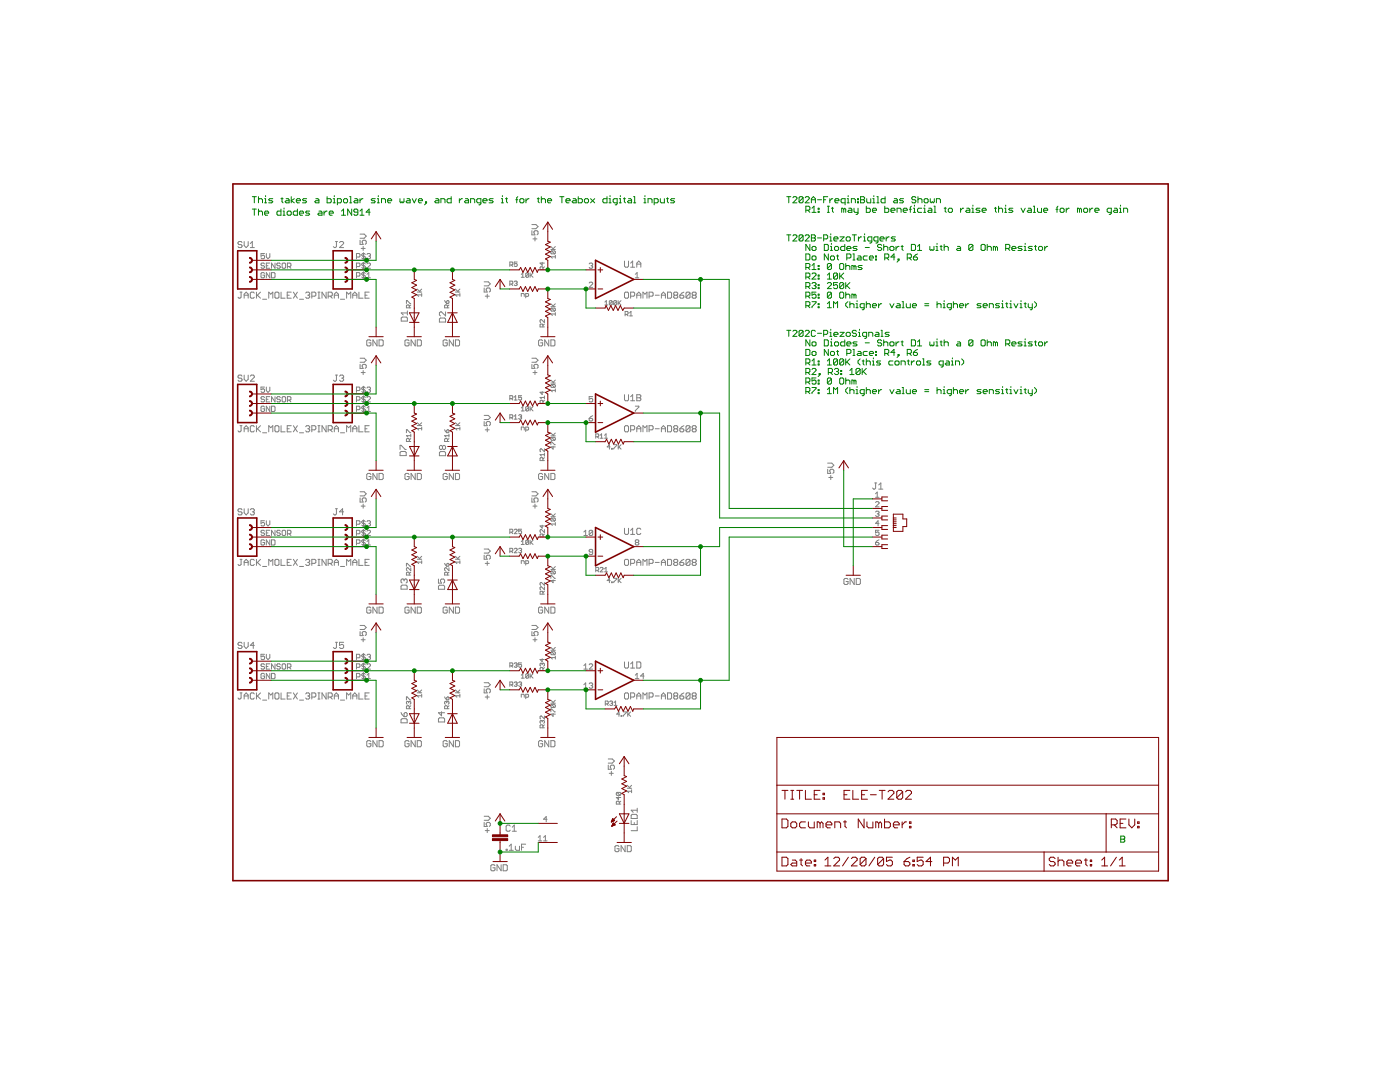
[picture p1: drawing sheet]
<svg xmlns="http://www.w3.org/2000/svg" width="279mm" height="216mm" viewBox="0 0 279 216" stroke-linecap="round" stroke-linejoin="round" font-family="sans-serif">
<g fill="#808080" stroke="#808080" stroke-width=".2">
<path d="M89 67.8l.3 .2z"/>
<path d="M88.6 67.8h.4z"/>
<path d="M88.4 68l.2-.2z"/>
<path d="M88.4 68v.8z"/>
<path d="M88.4 68.8l.2 .2z"/>
<path d="M88.6 69h.4z"/>
<path d="M89 69l.3-.2z"/>
<path d="M89.3 68.4v.4z"/>
<path d="M88.8 68.4h.5z"/>
<path d="M89.7 67.8v1.2z"/>
<path d="M89.7 67.8l.8 1.2z"/>
<path d="M90.5 67.8v1.2z"/>
<path d="M90.9 67.8v1.2z"/>
<path d="M90.9 69h.6z"/>
<path d="M91.5 69l.2-.2z"/>
<path d="M91.7 68v.8z"/>
<path d="M91.5 67.8l.2 .2z"/>
<path d="M90.9 67.8h.6z"/>
<path d="M106.8 47.3v.8z"/>
<path d="M106.4 47.7h.8z"/>
<path d="M106.2 46v.9z"/>
<path d="M106.2 46.9h.6z"/>
<path d="M106.6 46.4l.2 .5z"/>
<path d="M106.6 46.2v.2z"/>
<path d="M106.6 46.2l.2-.2z"/>
<path d="M106.8 46h.4z"/>
<path d="M107.2 46l.2 .2z"/>
<path d="M107.4 46.2v.5z"/>
<path d="M107.4 46.7l-.2 .2z"/>
<path d="M106.2 45.6h.8z"/>
<path d="M107 45.6l.4-.4z"/>
<path d="M107 44.8l.4 .4z"/>
<path d="M106.2 44.8h.8z"/>
<path d="M104 54.8l.3-.3z"/>
<path d="M104.3 54.5v.8z"/>
<path d="M104 55.3h.6z"/>
<path d="M104.9 54.6v.6z"/>
<path d="M105.1 54.5l-.2 .1z"/>
<path d="M105.1 54.5h.2z"/>
<path d="M105.3 54.5l.2 .1z"/>
<path d="M105.5 54.6v.6z"/>
<path d="M105.5 55.2l-.2 .1z"/>
<path d="M105.1 55.3h.2z"/>
<path d="M104.9 55.2l.2 .1z"/>
<path d="M104.9 55.2l.6-.6z"/>
<path d="M105.8 54.5v.8z"/>
<path d="M105.8 55l.6-.5z"/>
<path d="M105.9 54.9l.5 .4z"/>
<path d="M109.9 51.2l.3 .3z"/>
<path d="M109.9 51.2h.9z"/>
<path d="M110.8 50.9v.6z"/>
<path d="M110.1 50.7h.6z"/>
<path d="M109.9 50.5l.2 .2z"/>
<path d="M109.9 50.2v.3z"/>
<path d="M109.9 50.2l.2-.1z"/>
<path d="M110.1 50.1h.6z"/>
<path d="M110.7 50.1l.1 .1z"/>
<path d="M110.8 50.2v.3z"/>
<path d="M110.8 50.5l-.1 .2z"/>
<path d="M110.1 50.1l.6 .6z"/>
<path d="M109.9 49.8h.9z"/>
<path d="M109.9 49.2l.6 .6z"/>
<path d="M110.4 49.6l.4-.4z"/>
<path d="M124.8 58.3h.4z"/>
<path d="M124.6 58.5l.2-.2z"/>
<path d="M124.6 58.5v.8z"/>
<path d="M124.6 59.3l.2 .2z"/>
<path d="M124.8 59.5h.4z"/>
<path d="M125.2 59.5l.2-.2z"/>
<path d="M125.4 58.5v.8z"/>
<path d="M125.2 58.3l.2 .2z"/>
<path d="M125.9 58.3v1.2z"/>
<path d="M125.9 58.3h.6z"/>
<path d="M126.5 58.3l.2 .2z"/>
<path d="M126.7 58.5v.4z"/>
<path d="M126.7 58.9l-.2 .2z"/>
<path d="M125.9 59.1h.6z"/>
<path d="M127.1 58.7v.8z"/>
<path d="M127.1 58.7l.4-.4z"/>
<path d="M127.5 58.3l.4 .4z"/>
<path d="M127.9 58.7v.8z"/>
<path d="M127.1 58.9h.8z"/>
<path d="M128.3 58.3v1.2z"/>
<path d="M128.3 58.3l.4 .4z"/>
<path d="M129.1 58.3l-.4 .4z"/>
<path d="M129.1 58.3v1.2z"/>
<path d="M129.5 58.3v1.2z"/>
<path d="M129.5 58.3h.7z"/>
<path d="M130.2 58.3l.1 .2z"/>
<path d="M130.3 58.5v.4z"/>
<path d="M130.3 58.9l-.1 .2z"/>
<path d="M129.5 59.1h.7z"/>
<path d="M130.8 58.9h.8z"/>
<path d="M132 58.7v.8z"/>
<path d="M132 58.7l.4-.4z"/>
<path d="M132.4 58.3l.4 .4z"/>
<path d="M132.8 58.7v.8z"/>
<path d="M132 58.9h.8z"/>
<path d="M133.2 58.3v1.2z"/>
<path d="M133.2 59.5h.6z"/>
<path d="M133.8 59.5l.2-.2z"/>
<path d="M134 58.5v.8z"/>
<path d="M133.8 58.3l.2 .2z"/>
<path d="M133.2 58.3h.6z"/>
<path d="M134.5 58.5l.1-.2z"/>
<path d="M134.6 58.3h.5z"/>
<path d="M135.1 58.3l.2 .2z"/>
<path d="M135.3 58.5v.2z"/>
<path d="M135.3 58.7l-.2 .2z"/>
<path d="M135.1 58.9l.2 .2z"/>
<path d="M135.3 59.1v.2z"/>
<path d="M135.3 59.3l-.2 .2z"/>
<path d="M134.6 59.5h.5z"/>
<path d="M134.5 59.3l.1 .2z"/>
<path d="M134.5 59.1v.2z"/>
<path d="M134.5 59.1l.1-.2z"/>
<path d="M134.5 58.7l.1 .2z"/>
<path d="M134.5 58.5v.2z"/>
<path d="M134.6 58.9h.5z"/>
<path d="M136.1 58.5l.4-.2z"/>
<path d="M136.1 58.5l-.4 .4z"/>
<path d="M135.7 58.9v.4z"/>
<path d="M135.7 59.3l.2 .2z"/>
<path d="M135.9 59.5h.4z"/>
<path d="M136.3 59.5l.2-.2z"/>
<path d="M136.5 59.1v.2z"/>
<path d="M136.3 58.9l.2 .2z"/>
<path d="M135.7 58.9h.6z"/>
<path d="M136.9 58.5v.8z"/>
<path d="M136.9 58.5l.2-.2z"/>
<path d="M137.1 58.3h.4z"/>
<path d="M137.5 58.3l.2 .2z"/>
<path d="M137.7 58.5v.8z"/>
<path d="M137.7 59.3l-.2 .2z"/>
<path d="M137.1 59.5h.4z"/>
<path d="M136.9 59.3l.2 .2z"/>
<path d="M137.7 58.5l-.8 .8z"/>
<path d="M138.1 58.5l.2-.2z"/>
<path d="M138.3 58.3h.4z"/>
<path d="M138.7 58.3l.2 .2z"/>
<path d="M138.9 58.5v.2z"/>
<path d="M138.9 58.7l-.2 .2z"/>
<path d="M138.7 58.9l.2 .2z"/>
<path d="M138.9 59.1v.2z"/>
<path d="M138.9 59.3l-.2 .2z"/>
<path d="M138.3 59.5h.4z"/>
<path d="M138.1 59.3l.2 .2z"/>
<path d="M138.1 59.1v.2z"/>
<path d="M138.1 59.1l.2-.2z"/>
<path d="M138.1 58.7l.2 .2z"/>
<path d="M138.1 58.5v.2z"/>
<path d="M138.3 58.9h.4z"/>
<path d="M124.8 84.9h.4z"/>
<path d="M124.8 84.9l-.2 .3z"/>
<path d="M124.6 85.2v.8z"/>
<path d="M124.6 86l.2 .2z"/>
<path d="M124.8 86.2h.4z"/>
<path d="M125.4 86l-.2 .2z"/>
<path d="M125.4 85.2v.8z"/>
<path d="M125.2 84.9l.2 .3z"/>
<path d="M125.9 84.9v1.3z"/>
<path d="M125.9 84.9h.6z"/>
<path d="M126.5 84.9l.2 .3z"/>
<path d="M126.7 85.2v.4z"/>
<path d="M126.7 85.6l-.2 .2z"/>
<path d="M125.9 85.8h.6z"/>
<path d="M127.1 85.3v.9z"/>
<path d="M127.1 85.3l.4-.4z"/>
<path d="M127.5 84.9l.4 .4z"/>
<path d="M127.9 85.3v.9z"/>
<path d="M127.1 85.6h.8z"/>
<path d="M128.3 84.9v1.3z"/>
<path d="M128.3 84.9l.4 .4z"/>
<path d="M128.7 85.3l.4-.4z"/>
<path d="M129.1 84.9v1.3z"/>
<path d="M129.5 84.9v1.3z"/>
<path d="M129.5 84.9h.7z"/>
<path d="M130.2 84.9l.1 .3z"/>
<path d="M130.3 85.2v.4z"/>
<path d="M130.3 85.6l-.1 .2z"/>
<path d="M129.5 85.8h.7z"/>
<path d="M130.8 85.6h.8z"/>
<path d="M132 85.3v.9z"/>
<path d="M132 85.3l.4-.4z"/>
<path d="M132.4 84.9l.4 .4z"/>
<path d="M132.8 85.3v.9z"/>
<path d="M132 85.6h.8z"/>
<path d="M133.2 84.9v1.3z"/>
<path d="M133.2 86.2h.6z"/>
<path d="M134 86l-.2 .2z"/>
<path d="M134 85.2v.8z"/>
<path d="M133.8 84.9l.2 .3z"/>
<path d="M133.2 84.9h.6z"/>
<path d="M134.6 84.9l-.1 .3z"/>
<path d="M134.6 84.9h.5z"/>
<path d="M135.1 84.9l.2 .3z"/>
<path d="M135.3 85.2v.1z"/>
<path d="M135.3 85.3l-.2 .3z"/>
<path d="M135.1 85.6l.2 .2z"/>
<path d="M135.3 85.8v.2z"/>
<path d="M135.3 86l-.2 .2z"/>
<path d="M134.6 86.2h.5z"/>
<path d="M134.5 86l.1 .2z"/>
<path d="M134.5 85.8v.2z"/>
<path d="M134.6 85.6l-.1 .2z"/>
<path d="M134.5 85.3l.1 .3z"/>
<path d="M134.5 85.2v.1z"/>
<path d="M134.6 85.6h.5z"/>
<path d="M136.1 85.2l.4-.3z"/>
<path d="M135.7 85.6l.4-.4z"/>
<path d="M135.7 85.6v.4z"/>
<path d="M135.7 86l.2 .2z"/>
<path d="M135.9 86.2h.4z"/>
<path d="M136.5 86l-.2 .2z"/>
<path d="M136.5 85.8v.2z"/>
<path d="M136.3 85.6l.2 .2z"/>
<path d="M135.7 85.6h.6z"/>
<path d="M136.9 85.2v.8z"/>
<path d="M137.1 84.9l-.2 .3z"/>
<path d="M137.1 84.9h.4z"/>
<path d="M137.5 84.9l.2 .3z"/>
<path d="M137.7 85.2v.8z"/>
<path d="M137.7 86l-.2 .2z"/>
<path d="M137.1 86.2h.4z"/>
<path d="M136.9 86l.2 .2z"/>
<path d="M136.9 86l.8-.8z"/>
<path d="M138.3 84.9l-.2 .3z"/>
<path d="M138.3 84.9h.4z"/>
<path d="M138.7 84.9l.2 .3z"/>
<path d="M138.9 85.2v.1z"/>
<path d="M138.9 85.3l-.2 .3z"/>
<path d="M138.7 85.6l.2 .2z"/>
<path d="M138.9 85.8v.2z"/>
<path d="M138.9 86l-.2 .2z"/>
<path d="M138.3 86.2h.4z"/>
<path d="M138.1 86l.2 .2z"/>
<path d="M138.1 85.8v.2z"/>
<path d="M138.3 85.6l-.2 .2z"/>
<path d="M138.1 85.3l.2 .3z"/>
<path d="M138.1 85.2v.1z"/>
<path d="M138.3 85.6h.4z"/>
<path d="M124.8 111.6h.4z"/>
<path d="M124.6 111.8l.2-.2z"/>
<path d="M124.6 111.8v.8z"/>
<path d="M124.6 112.6l.2 .2z"/>
<path d="M124.8 112.8h.4z"/>
<path d="M125.2 112.8l.2-.2z"/>
<path d="M125.4 111.8v.8z"/>
<path d="M125.2 111.6l.2 .2z"/>
<path d="M125.9 111.6v1.2z"/>
<path d="M125.9 111.6h.6z"/>
<path d="M126.5 111.6l.2 .2z"/>
<path d="M126.7 111.8v.4z"/>
<path d="M126.7 112.2l-.2 .2z"/>
<path d="M125.9 112.4h.6z"/>
<path d="M127.1 112v.8z"/>
<path d="M127.1 112l.4-.4z"/>
<path d="M127.5 111.6l.4 .4z"/>
<path d="M127.9 112v.8z"/>
<path d="M127.1 112.2h.8z"/>
<path d="M128.3 111.6v1.2z"/>
<path d="M128.3 111.6l.4 .4z"/>
<path d="M128.7 112l.4-.4z"/>
<path d="M129.1 111.6v1.2z"/>
<path d="M129.5 111.6v1.2z"/>
<path d="M129.5 111.6h.7z"/>
<path d="M130.2 111.6l.1 .2z"/>
<path d="M130.3 111.8v.4z"/>
<path d="M130.3 112.2l-.1 .2z"/>
<path d="M129.5 112.4h.7z"/>
<path d="M130.8 112.2h.8z"/>
<path d="M132 112v.8z"/>
<path d="M132 112l.4-.4z"/>
<path d="M132.4 111.6l.4 .4z"/>
<path d="M132.8 112v.8z"/>
<path d="M132 112.2h.8z"/>
<path d="M133.2 111.6v1.2z"/>
<path d="M133.2 112.8h.6z"/>
<path d="M133.8 112.8l.2-.2z"/>
<path d="M134 111.8v.8z"/>
<path d="M133.8 111.6l.2 .2z"/>
<path d="M133.2 111.6h.6z"/>
<path d="M134.5 111.8l.1-.2z"/>
<path d="M134.6 111.6h.5z"/>
<path d="M135.1 111.6l.2 .2z"/>
<path d="M135.3 111.8v.2z"/>
<path d="M135.3 112l-.2 .2z"/>
<path d="M135.1 112.2l.2 .2z"/>
<path d="M135.3 112.4v.2z"/>
<path d="M135.3 112.6l-.2 .2z"/>
<path d="M134.6 112.8h.5z"/>
<path d="M134.5 112.6l.1 .2z"/>
<path d="M134.5 112.4v.2z"/>
<path d="M134.5 112.4l.1-.2z"/>
<path d="M134.5 112l.1 .2z"/>
<path d="M134.5 111.8v.2z"/>
<path d="M134.6 112.2h.5z"/>
<path d="M136.1 111.8l.4-.2z"/>
<path d="M136.1 111.8l-.4 .4z"/>
<path d="M135.7 112.2v.4z"/>
<path d="M135.7 112.6l.2 .2z"/>
<path d="M135.9 112.8h.4z"/>
<path d="M136.3 112.8l.2-.2z"/>
<path d="M136.5 112.4v.2z"/>
<path d="M136.3 112.2l.2 .2z"/>
<path d="M135.7 112.2h.6z"/>
<path d="M136.9 111.8v.8z"/>
<path d="M136.9 111.8l.2-.2z"/>
<path d="M137.1 111.6h.4z"/>
<path d="M137.5 111.6l.2 .2z"/>
<path d="M137.7 111.8v.8z"/>
<path d="M137.7 112.6l-.2 .2z"/>
<path d="M137.1 112.8h.4z"/>
<path d="M136.9 112.6l.2 .2z"/>
<path d="M137.7 111.8l-.8 .8z"/>
<path d="M138.1 111.8l.2-.2z"/>
<path d="M138.3 111.6h.4z"/>
<path d="M138.7 111.6l.2 .2z"/>
<path d="M138.9 111.8v.2z"/>
<path d="M138.9 112l-.2 .2z"/>
<path d="M138.7 112.2l.2 .2z"/>
<path d="M138.9 112.4v.2z"/>
<path d="M138.9 112.6l-.2 .2z"/>
<path d="M138.3 112.8h.4z"/>
<path d="M138.1 112.6l.2 .2z"/>
<path d="M138.1 112.4v.2z"/>
<path d="M138.1 112.4l.2-.2z"/>
<path d="M138.1 112l.2 .2z"/>
<path d="M138.1 111.8v.2z"/>
<path d="M138.3 112.2h.4z"/>
<path d="M124.8 138.3h.4z"/>
<path d="M124.8 138.3l-.2 .2z"/>
<path d="M124.6 138.5v.8z"/>
<path d="M124.6 139.3l.2 .2z"/>
<path d="M124.8 139.5h.4z"/>
<path d="M125.4 139.3l-.2 .2z"/>
<path d="M125.4 138.5v.8z"/>
<path d="M125.2 138.3l.2 .2z"/>
<path d="M125.9 138.3v1.2z"/>
<path d="M125.9 138.3h.6z"/>
<path d="M126.5 138.3l.2 .2z"/>
<path d="M126.7 138.5v.4z"/>
<path d="M126.7 138.9l-.2 .2z"/>
<path d="M125.9 139.1h.6z"/>
<path d="M127.1 138.7v.8z"/>
<path d="M127.5 138.3l-.4 .4z"/>
<path d="M127.5 138.3l.4 .4z"/>
<path d="M127.9 138.7v.8z"/>
<path d="M127.1 138.9h.8z"/>
<path d="M128.3 138.3v1.2z"/>
<path d="M128.3 138.3l.4 .4z"/>
<path d="M129.1 138.3l-.4 .4z"/>
<path d="M129.1 138.3v1.2z"/>
<path d="M129.5 138.3v1.2z"/>
<path d="M129.5 138.3h.7z"/>
<path d="M130.2 138.3l.1 .2z"/>
<path d="M130.3 138.5v.4z"/>
<path d="M130.3 138.9l-.1 .2z"/>
<path d="M129.5 139.1h.7z"/>
<path d="M130.8 138.9h.8z"/>
<path d="M132 138.7v.8z"/>
<path d="M132.4 138.3l-.4 .4z"/>
<path d="M132.4 138.3l.4 .4z"/>
<path d="M132.8 138.7v.8z"/>
<path d="M132 138.9h.8z"/>
<path d="M133.2 138.3v1.2z"/>
<path d="M133.2 139.5h.6z"/>
<path d="M134 139.3l-.2 .2z"/>
<path d="M134 138.5v.8z"/>
<path d="M133.8 138.3l.2 .2z"/>
<path d="M133.2 138.3h.6z"/>
<path d="M134.6 138.3l-.1 .2z"/>
<path d="M134.6 138.3h.5z"/>
<path d="M135.1 138.3l.2 .2z"/>
<path d="M135.3 138.5v.2z"/>
<path d="M135.3 138.7l-.2 .2z"/>
<path d="M135.1 138.9l.2 .2z"/>
<path d="M135.3 139.1v.2z"/>
<path d="M135.3 139.3l-.2 .2z"/>
<path d="M134.6 139.5h.5z"/>
<path d="M134.5 139.3l.1 .2z"/>
<path d="M134.5 139.1v.2z"/>
<path d="M134.6 138.9l-.1 .2z"/>
<path d="M134.5 138.7l.1 .2z"/>
<path d="M134.5 138.5v.2z"/>
<path d="M134.6 138.9h.5z"/>
<path d="M136.1 138.5l.4-.2z"/>
<path d="M136.1 138.5l-.4 .4z"/>
<path d="M135.7 138.9v.4z"/>
<path d="M135.7 139.3l.2 .2z"/>
<path d="M135.9 139.5h.4z"/>
<path d="M136.5 139.3l-.2 .2z"/>
<path d="M136.5 139.1v.2z"/>
<path d="M136.3 138.9l.2 .2z"/>
<path d="M135.7 138.9h.6z"/>
<path d="M136.9 138.5v.8z"/>
<path d="M137.1 138.3l-.2 .2z"/>
<path d="M137.1 138.3h.4z"/>
<path d="M137.5 138.3l.2 .2z"/>
<path d="M137.7 138.5v.8z"/>
<path d="M137.7 139.3l-.2 .2z"/>
<path d="M137.1 139.5h.4z"/>
<path d="M136.9 139.3l.2 .2z"/>
<path d="M136.9 139.3l.8-.8z"/>
<path d="M138.3 138.3l-.2 .2z"/>
<path d="M138.3 138.3h.4z"/>
<path d="M138.7 138.3l.2 .2z"/>
<path d="M138.9 138.5v.2z"/>
<path d="M138.9 138.7l-.2 .2z"/>
<path d="M138.7 138.9l.2 .2z"/>
<path d="M138.9 139.1v.2z"/>
<path d="M138.9 139.3l-.2 .2z"/>
<path d="M138.3 139.5h.4z"/>
<path d="M138.1 139.3l.2 .2z"/>
<path d="M138.1 139.1v.2z"/>
<path d="M138.3 138.9l-.2 .2z"/>
<path d="M138.1 138.7l.2 .2z"/>
<path d="M138.1 138.5v.2z"/>
<path d="M138.3 138.9h.4z"/>
<path d="M120.7 60.3l.3-.3z"/>
<path d="M121 60v.9z"/>
<path d="M120.7 60.9h.6z"/>
<path d="M121.6 60.1v.6z"/>
<path d="M121.8 60l-.2 .1z"/>
<path d="M121.8 60h.2z"/>
<path d="M122 60l.2 .1z"/>
<path d="M122.2 60.1v.6z"/>
<path d="M122.2 60.7l-.2 .2z"/>
<path d="M121.8 60.9h.2z"/>
<path d="M121.6 60.7l.2 .2z"/>
<path d="M121.6 60.7l.6-.6z"/>
<path d="M122.5 60.1v.6z"/>
<path d="M122.5 60.1l.1-.1z"/>
<path d="M122.6 60h.3z"/>
<path d="M122.9 60l.2 .1z"/>
<path d="M123.1 60.1v.6z"/>
<path d="M123.1 60.7l-.2 .2z"/>
<path d="M122.6 60.9h.3z"/>
<path d="M122.5 60.7l.1 .2z"/>
<path d="M122.5 60.7l.6-.6z"/>
<path d="M123.4 60v.9z"/>
<path d="M123.4 60.6l.5-.6z"/>
<path d="M123.5 60.4l.4 .5z"/>
<path d="M109.9 62.7l.3 .2z"/>
<path d="M109.9 62.7h.9z"/>
<path d="M110.8 62.4v.5z"/>
<path d="M110.1 62.1h.6z"/>
<path d="M109.9 61.9l.2 .2z"/>
<path d="M109.9 61.6v.3z"/>
<path d="M109.9 61.6l.2-.1z"/>
<path d="M110.1 61.5h.6z"/>
<path d="M110.7 61.5l.1 .1z"/>
<path d="M110.8 61.6v.3z"/>
<path d="M110.8 61.9l-.1 .2z"/>
<path d="M110.1 61.5l.6 .6z"/>
<path d="M109.9 61.2h.9z"/>
<path d="M109.9 60.6l.6 .6z"/>
<path d="M110.4 61l.4-.4z"/>
<path d="M104 108.1l.3-.3z"/>
<path d="M104.3 107.8v.8z"/>
<path d="M104 108.6h.6z"/>
<path d="M104.9 107.9v.6z"/>
<path d="M104.9 107.9l.2-.1z"/>
<path d="M105.1 107.8h.2z"/>
<path d="M105.3 107.8l.2 .1z"/>
<path d="M105.5 107.9v.6z"/>
<path d="M105.5 108.5l-.2 .1z"/>
<path d="M105.1 108.6h.2z"/>
<path d="M104.9 108.5l.2 .1z"/>
<path d="M104.9 108.5l.6-.6z"/>
<path d="M105.8 107.8v.8z"/>
<path d="M105.8 108.4l.6-.6z"/>
<path d="M105.9 108.2l.5 .4z"/>
<path d="M109.9 104.6l.3 .2z"/>
<path d="M109.9 104.6h.9z"/>
<path d="M110.8 104.3v.5z"/>
<path d="M110.1 104h.6z"/>
<path d="M109.9 103.8l.2 .2z"/>
<path d="M109.9 103.5v.3z"/>
<path d="M109.9 103.5l.2-.1z"/>
<path d="M110.1 103.4h.6z"/>
<path d="M110.7 103.4l.1 .1z"/>
<path d="M110.8 103.5v.3z"/>
<path d="M110.8 103.8l-.1 .2z"/>
<path d="M110.1 103.4l.6 .6z"/>
<path d="M109.9 103.1h.9z"/>
<path d="M109.9 102.5l.6 .6z"/>
<path d="M110.4 103l.4-.5z"/>
<path d="M109.9 142.5h.9z"/>
<path d="M109.9 142.5l.5 .4z"/>
<path d="M110.4 142.3v.6z"/>
<path d="M109.9 141.5v.5z"/>
<path d="M109.9 141.5h.2z"/>
<path d="M110.1 141.5l.6 .5z"/>
<path d="M110.7 142h.1z"/>
<path d="M110.1 141.2h.6z"/>
<path d="M109.9 141l.2 .2z"/>
<path d="M109.9 140.7v.3z"/>
<path d="M109.9 140.7l.2-.1z"/>
<path d="M110.1 140.6h.6z"/>
<path d="M110.7 140.6l.1 .1z"/>
<path d="M110.8 140.7v.3z"/>
<path d="M110.8 141l-.1 .2z"/>
<path d="M110.1 140.6l.6 .6z"/>
<path d="M109.9 140.3h.9z"/>
<path d="M109.9 139.7l.6 .6z"/>
<path d="M110.4 140.2l.4-.5z"/>
<path d="M123.5 142v.9z"/>
<path d="M123.1 142.5l.4-.5z"/>
<path d="M123.1 142.5h.6z"/>
<path d="M124 142.8v.1z"/>
<path d="M124 142.8h.1z"/>
<path d="M124.1 142.8v.1z"/>
<path d="M124 142.9h.1z"/>
<path d="M124.4 142h.6z"/>
<path d="M125 142v.2z"/>
<path d="M125 142.2l-.6 .6z"/>
<path d="M124.4 142.8v.1z"/>
<path d="M125.3 142v.9z"/>
<path d="M125.9 142l-.6 .6z"/>
<path d="M125.4 142.5l.5 .4z"/>
<path d="M109.9 115.8h.9z"/>
<path d="M109.9 115.8l.5 .5z"/>
<path d="M110.4 115.7v.6z"/>
<path d="M109.9 114.8v.6z"/>
<path d="M109.9 114.8h.2z"/>
<path d="M110.1 114.8l.6 .6z"/>
<path d="M110.7 115.4h.1z"/>
<path d="M110.1 114.5h.6z"/>
<path d="M109.9 114.4l.2 .1z"/>
<path d="M109.9 114.1v.3z"/>
<path d="M109.9 114.1l.2-.2z"/>
<path d="M110.1 113.9h.6z"/>
<path d="M110.7 113.9l.1 .2z"/>
<path d="M110.8 114.1v.3z"/>
<path d="M110.7 114.5l.1-.1z"/>
<path d="M110.1 113.9l.6 .6z"/>
<path d="M109.9 113.6h.9z"/>
<path d="M109.9 113.1l.6 .5z"/>
<path d="M110.4 113.5l.4-.4z"/>
<path d="M121.6 115.4v.9z"/>
<path d="M121.2 115.8l.4-.4z"/>
<path d="M121.2 115.8h.6z"/>
<path d="M122 116.1v.2z"/>
<path d="M122 116.1h.2z"/>
<path d="M122.2 116.1v.2z"/>
<path d="M122 116.3h.2z"/>
<path d="M122.5 115.4h.6z"/>
<path d="M123.1 115.4v.1z"/>
<path d="M122.5 116.1l.6-.6z"/>
<path d="M122.5 116.1v.2z"/>
<path d="M123.4 115.4v.9z"/>
<path d="M123.4 116l.6-.6z"/>
<path d="M123.5 115.8l.5 .5z"/>
<path d="M104 81.4l.3-.3z"/>
<path d="M104.3 81.1v.9z"/>
<path d="M104 82h.6z"/>
<path d="M104.9 81.3v.6z"/>
<path d="M104.9 81.3l.2-.2z"/>
<path d="M105.1 81.1h.2z"/>
<path d="M105.3 81.1l.2 .2z"/>
<path d="M105.5 81.3v.6z"/>
<path d="M105.5 81.9l-.2 .1z"/>
<path d="M105.1 82h.2z"/>
<path d="M104.9 81.9l.2 .1z"/>
<path d="M105.5 81.3l-.6 .6z"/>
<path d="M105.8 81.1v.9z"/>
<path d="M105.8 81.7l.6-.6z"/>
<path d="M105.9 81.6l.5 .4z"/>
<path d="M109.9 77.9l.3 .3z"/>
<path d="M109.9 77.9h.9z"/>
<path d="M110.8 77.6v.6z"/>
<path d="M110.1 77.3h.6z"/>
<path d="M109.9 77.2l.2 .1z"/>
<path d="M109.9 76.9v.3z"/>
<path d="M109.9 76.9l.2-.2z"/>
<path d="M110.1 76.7h.6z"/>
<path d="M110.7 76.7l.1 .2z"/>
<path d="M110.8 76.9v.3z"/>
<path d="M110.7 77.3l.1-.1z"/>
<path d="M110.1 76.7l.6 .6z"/>
<path d="M109.9 76.4h.9z"/>
<path d="M109.9 75.8l.6 .6z"/>
<path d="M110.4 76.3l.4-.5z"/>
<path d="M109.9 89.2h.9z"/>
<path d="M109.9 89.2l.5 .4z"/>
<path d="M110.4 89v.6z"/>
<path d="M109.9 88.2v.5z"/>
<path d="M109.9 88.2h.2z"/>
<path d="M110.1 88.2l.6 .5z"/>
<path d="M110.7 88.7h.1z"/>
<path d="M110.1 87.9h.6z"/>
<path d="M109.9 87.7l.2 .2z"/>
<path d="M109.9 87.4v.3z"/>
<path d="M109.9 87.4l.2-.1z"/>
<path d="M110.1 87.3h.6z"/>
<path d="M110.7 87.3l.1 .1z"/>
<path d="M110.8 87.4v.3z"/>
<path d="M110.8 87.7l-.1 .2z"/>
<path d="M110.1 87.3l.6 .6z"/>
<path d="M109.9 87h.9z"/>
<path d="M109.9 86.4l.6 .6z"/>
<path d="M110.4 86.8l.4-.4z"/>
<path d="M121.6 88.7v.9z"/>
<path d="M121.2 89.2l.4-.5z"/>
<path d="M121.2 89.2h.6z"/>
<path d="M122 89.5v.1z"/>
<path d="M122 89.5h.2z"/>
<path d="M122.2 89.5v.1z"/>
<path d="M122 89.6h.2z"/>
<path d="M122.5 88.7h.6z"/>
<path d="M123.1 88.7v.2z"/>
<path d="M123.1 88.9l-.6 .6z"/>
<path d="M122.5 89.5v.1z"/>
<path d="M123.4 88.7v.9z"/>
<path d="M124 88.7l-.6 .6z"/>
<path d="M123.5 89.2l.5 .4z"/>
<path d="M104 134.7l.3-.3z"/>
<path d="M104.3 134.4v.9z"/>
<path d="M104 135.3h.6z"/>
<path d="M104.9 134.6v.6z"/>
<path d="M105.1 134.4l-.2 .2z"/>
<path d="M105.1 134.4h.2z"/>
<path d="M105.3 134.4l.2 .2z"/>
<path d="M105.5 134.6v.6z"/>
<path d="M105.5 135.2l-.2 .1z"/>
<path d="M105.1 135.3h.2z"/>
<path d="M104.9 135.2l.2 .1z"/>
<path d="M105.5 134.6l-.6 .6z"/>
<path d="M105.8 134.4v.9z"/>
<path d="M105.8 135l.6-.6z"/>
<path d="M105.9 134.9l.5 .4z"/>
<path d="M109.9 131.2l.3 .3z"/>
<path d="M109.9 131.2h.9z"/>
<path d="M110.8 130.9v.6z"/>
<path d="M110.1 130.6h.6z"/>
<path d="M109.9 130.5l.2 .1z"/>
<path d="M109.9 130.2v.3z"/>
<path d="M109.9 130.2l.2-.2z"/>
<path d="M110.1 130h.6z"/>
<path d="M110.7 130l.1 .2z"/>
<path d="M110.8 130.2v.3z"/>
<path d="M110.8 130.5l-.1 .1z"/>
<path d="M110.1 130l.6 .6z"/>
<path d="M109.9 129.8h.9z"/>
<path d="M109.9 129.2l.6 .6z"/>
<path d="M110.4 129.6l.4-.4z"/>
<path d="M101 169.5v.2z"/>
<path d="M101 169.5h.2z"/>
<path d="M101.2 169.5v.2z"/>
<path d="M101 169.7h.2z"/>
<path d="M101.6 168.8l.4-.4z"/>
<path d="M102 168.4v1.3z"/>
<path d="M101.6 169.7h.8z"/>
<path d="M102.8 168.8v.7z"/>
<path d="M102.8 169.5l.3 .2z"/>
<path d="M103.1 169.7h.6z"/>
<path d="M103.7 168.8v.9z"/>
<path d="M104.1 168.4v1.3z"/>
<path d="M104.1 168.4h.8z"/>
<path d="M104.1 169.1h.4z"/>
<path d="M108.1 67.8l.2 .2z"/>
<path d="M107.7 67.8h.4z"/>
<path d="M107.5 68l.2-.2z"/>
<path d="M107.5 68v.8z"/>
<path d="M107.5 68.8l.2 .2z"/>
<path d="M107.7 69h.4z"/>
<path d="M108.1 69l.2-.2z"/>
<path d="M108.3 68.4v.4z"/>
<path d="M107.9 68.4h.4z"/>
<path d="M108.7 67.8v1.2z"/>
<path d="M108.7 67.8l.8 1.2z"/>
<path d="M109.5 67.8v1.2z"/>
<path d="M109.9 67.8v1.2z"/>
<path d="M109.9 69h.7z"/>
<path d="M110.6 69l.1-.2z"/>
<path d="M110.7 68v.8z"/>
<path d="M110.6 67.8l.1 .2z"/>
<path d="M109.9 67.8h.7z"/>
<path d="M108.1 94.5l.2 .2z"/>
<path d="M107.7 94.5h.4z"/>
<path d="M107.7 94.5l-.2 .2z"/>
<path d="M107.5 94.7v.8z"/>
<path d="M107.5 95.5l.2 .2z"/>
<path d="M107.7 95.7h.4z"/>
<path d="M108.3 95.5l-.2 .2z"/>
<path d="M108.3 95.1v.4z"/>
<path d="M107.9 95.1h.4z"/>
<path d="M108.7 94.5v1.2z"/>
<path d="M108.7 94.5l.8 1.2z"/>
<path d="M109.5 94.5v1.2z"/>
<path d="M109.9 94.5v1.2z"/>
<path d="M109.9 95.7h.7z"/>
<path d="M110.7 95.5l-.1 .2z"/>
<path d="M110.7 94.7v.8z"/>
<path d="M110.6 94.5l.1 .2z"/>
<path d="M109.9 94.5h.7z"/>
<path d="M106.8 73.9v.8z"/>
<path d="M106.4 74.3h.8z"/>
<path d="M106.2 72.7v.8z"/>
<path d="M106.2 73.5h.6z"/>
<path d="M106.6 73.1l.2 .4z"/>
<path d="M106.6 72.9v.2z"/>
<path d="M106.6 72.9l.2-.2z"/>
<path d="M106.8 72.7h.4z"/>
<path d="M107.2 72.7l.2 .2z"/>
<path d="M107.4 72.9v.4z"/>
<path d="M107.4 73.3l-.2 .2z"/>
<path d="M106.2 72.3h.8z"/>
<path d="M107 72.3l.4-.4z"/>
<path d="M107 71.5l.4 .4z"/>
<path d="M106.2 71.5h.8z"/>
<path d="M89 94.5l.3 .2z"/>
<path d="M88.6 94.5h.4z"/>
<path d="M88.6 94.5l-.2 .2z"/>
<path d="M88.4 94.7v.8z"/>
<path d="M88.4 95.5l.2 .2z"/>
<path d="M88.6 95.7h.4z"/>
<path d="M89 95.7l.3-.2z"/>
<path d="M89.3 95.1v.4z"/>
<path d="M88.8 95.1h.5z"/>
<path d="M89.7 94.5v1.2z"/>
<path d="M89.7 94.5l.8 1.2z"/>
<path d="M90.5 94.5v1.2z"/>
<path d="M90.9 94.5v1.2z"/>
<path d="M90.9 95.7h.6z"/>
<path d="M91.5 95.7l.2-.2z"/>
<path d="M91.7 94.7v.8z"/>
<path d="M91.5 94.5l.2 .2z"/>
<path d="M90.9 94.5h.6z"/>
<path d="M106.8 100.6v.8z"/>
<path d="M106.4 101h.8z"/>
<path d="M106.2 99.4v.8z"/>
<path d="M106.2 100.2h.6z"/>
<path d="M106.6 99.8l.2 .4z"/>
<path d="M106.6 99.6v.2z"/>
<path d="M106.6 99.6l.2-.2z"/>
<path d="M106.8 99.4h.4z"/>
<path d="M107.2 99.4l.2 .2z"/>
<path d="M107.4 99.6v.4z"/>
<path d="M107.4 100l-.2 .2z"/>
<path d="M106.2 99h.8z"/>
<path d="M107 99l.4-.5z"/>
<path d="M107 98.1l.4 .4z"/>
<path d="M106.2 98.1h.8z"/>
<path d="M108.1 121.1l.2 .2z"/>
<path d="M107.7 121.1h.4z"/>
<path d="M107.5 121.3l.2-.2z"/>
<path d="M107.5 121.3v.9z"/>
<path d="M107.5 122.2l.2 .1z"/>
<path d="M107.7 122.3h.4z"/>
<path d="M108.1 122.3l.2-.1z"/>
<path d="M108.3 121.7v.5z"/>
<path d="M107.9 121.7h.4z"/>
<path d="M108.7 121.1v1.2z"/>
<path d="M108.7 121.1l.8 1.2z"/>
<path d="M109.5 121.1v1.2z"/>
<path d="M109.9 121.1v1.2z"/>
<path d="M109.9 122.3h.7z"/>
<path d="M110.6 122.3l.1-.1z"/>
<path d="M110.7 121.3v.9z"/>
<path d="M110.6 121.1l.1 .2z"/>
<path d="M109.9 121.1h.7z"/>
<path d="M89 121.1l.3 .2z"/>
<path d="M88.6 121.1h.4z"/>
<path d="M88.4 121.3l.2-.2z"/>
<path d="M88.4 121.3v.9z"/>
<path d="M88.4 122.2l.2 .1z"/>
<path d="M88.6 122.3h.4z"/>
<path d="M89 122.3l.3-.1z"/>
<path d="M89.3 121.7v.5z"/>
<path d="M88.8 121.7h.5z"/>
<path d="M89.7 121.1v1.2z"/>
<path d="M89.7 121.1l.8 1.2z"/>
<path d="M90.5 121.1v1.2z"/>
<path d="M90.9 121.1v1.2z"/>
<path d="M90.9 122.3h.6z"/>
<path d="M91.5 122.3l.2-.1z"/>
<path d="M91.7 121.3v.9z"/>
<path d="M91.5 121.1l.2 .2z"/>
<path d="M90.9 121.1h.6z"/>
<path d="M106.8 127.3v.8z"/>
<path d="M106.4 127.7h.8z"/>
<path d="M106.2 126v.8z"/>
<path d="M106.2 126.8h.6z"/>
<path d="M106.6 126.4l.2 .4z"/>
<path d="M106.6 126.2v.2z"/>
<path d="M106.6 126.2l.2-.2z"/>
<path d="M106.8 126h.4z"/>
<path d="M107.2 126l.2 .2z"/>
<path d="M107.4 126.2v.4z"/>
<path d="M107.2 126.8l.2-.2z"/>
<path d="M106.2 125.6h.8z"/>
<path d="M107 125.6l.4-.4z"/>
<path d="M107 124.8l.4 .4z"/>
<path d="M106.2 124.8h.8z"/>
<path d="M108.1 147.8l.2 .2z"/>
<path d="M107.7 147.8h.4z"/>
<path d="M107.7 147.8l-.2 .2z"/>
<path d="M107.5 148v.8z"/>
<path d="M107.5 148.8l.2 .2z"/>
<path d="M107.7 149h.4z"/>
<path d="M108.3 148.8l-.2 .2z"/>
<path d="M108.3 148.4v.4z"/>
<path d="M107.9 148.4h.4z"/>
<path d="M108.7 147.8v1.2z"/>
<path d="M108.7 147.8l.8 1.2z"/>
<path d="M109.5 147.8v1.2z"/>
<path d="M109.9 147.8v1.2z"/>
<path d="M109.9 149h.7z"/>
<path d="M110.7 148.8l-.1 .2z"/>
<path d="M110.7 148v.8z"/>
<path d="M110.6 147.8l.1 .2z"/>
<path d="M109.9 147.8h.7z"/>
<path d="M89 147.8l.3 .2z"/>
<path d="M88.6 147.8h.4z"/>
<path d="M88.4 148l.2-.2z"/>
<path d="M88.4 148v.8z"/>
<path d="M88.4 148.8l.2 .2z"/>
<path d="M88.6 149h.4z"/>
<path d="M89 149l.3-.2z"/>
<path d="M89.3 148.4v.4z"/>
<path d="M88.8 148.4h.5z"/>
<path d="M89.7 147.8v1.2z"/>
<path d="M89.7 147.8l.8 1.2z"/>
<path d="M90.5 147.8v1.2z"/>
<path d="M90.9 147.8v1.2z"/>
<path d="M90.9 149h.6z"/>
<path d="M91.5 149l.2-.2z"/>
<path d="M91.7 148v.8z"/>
<path d="M91.5 147.8l.2 .2z"/>
<path d="M90.9 147.8h.6z"/>
<path d="M73.8 67.8l.2 .2z"/>
<path d="M73.4 67.8h.4z"/>
<path d="M73.2 68l.2-.2z"/>
<path d="M73.2 68v.8z"/>
<path d="M73.2 68.8l.2 .2z"/>
<path d="M73.4 69h.4z"/>
<path d="M73.8 69l.2-.2z"/>
<path d="M74 68.4v.4z"/>
<path d="M73.6 68.4h.4z"/>
<path d="M74.4 67.8v1.2z"/>
<path d="M74.4 67.8l.8 1.2z"/>
<path d="M75.2 67.8v1.2z"/>
<path d="M75.6 67.8v1.2z"/>
<path d="M75.6 69h.7z"/>
<path d="M76.3 69l.2-.2z"/>
<path d="M76.5 68v.8z"/>
<path d="M76.3 67.8l.2 .2z"/>
<path d="M75.6 67.8h.7z"/>
<path d="M73.8 94.5l.2 .2z"/>
<path d="M73.4 94.5h.4z"/>
<path d="M73.4 94.5l-.2 .2z"/>
<path d="M73.2 94.7v.8z"/>
<path d="M73.2 95.5l.2 .2z"/>
<path d="M73.4 95.7h.4z"/>
<path d="M73.8 95.7l.2-.2z"/>
<path d="M74 95.1v.4z"/>
<path d="M73.6 95.1h.4z"/>
<path d="M74.4 94.5v1.2z"/>
<path d="M74.4 94.5l.8 1.2z"/>
<path d="M75.2 94.5v1.2z"/>
<path d="M75.6 94.5v1.2z"/>
<path d="M75.6 95.7h.7z"/>
<path d="M76.3 95.7l.2-.2z"/>
<path d="M76.5 94.7v.8z"/>
<path d="M76.3 94.5l.2 .2z"/>
<path d="M75.6 94.5h.7z"/>
<path d="M73.8 121.1l.2 .2z"/>
<path d="M73.4 121.1h.4z"/>
<path d="M73.2 121.3l.2-.2z"/>
<path d="M73.2 121.3v.9z"/>
<path d="M73.2 122.2l.2 .1z"/>
<path d="M73.4 122.3h.4z"/>
<path d="M73.8 122.3l.2-.1z"/>
<path d="M74 121.7v.5z"/>
<path d="M73.6 121.7h.4z"/>
<path d="M74.4 121.1v1.2z"/>
<path d="M74.4 121.1l.8 1.2z"/>
<path d="M75.2 121.1v1.2z"/>
<path d="M75.6 121.1v1.2z"/>
<path d="M75.6 122.3h.7z"/>
<path d="M76.3 122.3l.2-.1z"/>
<path d="M76.5 121.3v.9z"/>
<path d="M76.3 121.1l.2 .2z"/>
<path d="M75.6 121.1h.7z"/>
<path d="M73.8 147.8l.2 .2z"/>
<path d="M73.4 147.8h.4z"/>
<path d="M73.2 148l.2-.2z"/>
<path d="M73.2 148v.8z"/>
<path d="M73.2 148.8l.2 .2z"/>
<path d="M73.4 149h.4z"/>
<path d="M73.8 149l.2-.2z"/>
<path d="M74 148.4v.4z"/>
<path d="M73.6 148.4h.4z"/>
<path d="M74.4 147.8v1.2z"/>
<path d="M74.4 147.8l.8 1.2z"/>
<path d="M75.2 147.8v1.2z"/>
<path d="M75.6 147.8v1.2z"/>
<path d="M75.6 149h.7z"/>
<path d="M76.3 149l.2-.2z"/>
<path d="M76.5 148v.8z"/>
<path d="M76.3 147.8l.2 .2z"/>
<path d="M75.6 147.8h.7z"/>
<path d="M72.5 73.9v.8z"/>
<path d="M72.1 74.3h.8z"/>
<path d="M71.9 72.7v.8z"/>
<path d="M71.9 73.5h.6z"/>
<path d="M72.3 73.1l.2 .4z"/>
<path d="M72.3 72.9v.2z"/>
<path d="M72.3 72.9l.2-.2z"/>
<path d="M72.5 72.7h.4z"/>
<path d="M72.9 72.7l.2 .2z"/>
<path d="M73.1 72.9v.4z"/>
<path d="M73.1 73.3l-.2 .2z"/>
<path d="M71.9 72.3h.8z"/>
<path d="M72.7 72.3l.4-.4z"/>
<path d="M72.7 71.5l.4 .4z"/>
<path d="M71.9 71.5h.8z"/>
<path d="M72.5 49.2v.8z"/>
<path d="M72.1 49.6h.8z"/>
<path d="M71.9 47.9v.9z"/>
<path d="M71.9 48.8h.6z"/>
<path d="M72.3 48.3l.2 .5z"/>
<path d="M72.3 48.2v.1z"/>
<path d="M72.5 47.9l-.2 .3z"/>
<path d="M72.5 47.9h.4z"/>
<path d="M72.9 47.9l.2 .3z"/>
<path d="M73.1 48.2v.4z"/>
<path d="M73.1 48.6l-.2 .2z"/>
<path d="M71.9 47.5h.8z"/>
<path d="M73.1 47.1l-.4 .4z"/>
<path d="M72.7 46.7l.4 .4z"/>
<path d="M71.9 46.7h.8z"/>
<path d="M72.5 100.6v.8z"/>
<path d="M72.1 101h.8z"/>
<path d="M71.9 99.4v.8z"/>
<path d="M71.9 100.2h.6z"/>
<path d="M72.3 99.8l.2 .4z"/>
<path d="M72.3 99.6v.2z"/>
<path d="M72.5 99.4l-.2 .2z"/>
<path d="M72.5 99.4h.4z"/>
<path d="M72.9 99.4l.2 .2z"/>
<path d="M73.1 99.6v.4z"/>
<path d="M73.1 100l-.2 .2z"/>
<path d="M71.9 99h.8z"/>
<path d="M73.1 98.5l-.4 .5z"/>
<path d="M72.7 98.1l.4 .4z"/>
<path d="M71.9 98.1h.8z"/>
<path d="M72.5 127.3v.8z"/>
<path d="M72.1 127.7h.8z"/>
<path d="M71.9 126v.8z"/>
<path d="M71.9 126.8h.6z"/>
<path d="M72.3 126.4l.2 .4z"/>
<path d="M72.3 126.2v.2z"/>
<path d="M72.3 126.2l.2-.2z"/>
<path d="M72.5 126h.4z"/>
<path d="M72.9 126l.2 .2z"/>
<path d="M73.1 126.2v.4z"/>
<path d="M72.9 126.8l.2-.2z"/>
<path d="M71.9 125.6h.8z"/>
<path d="M72.7 125.6l.4-.4z"/>
<path d="M72.7 124.8l.4 .4z"/>
<path d="M71.9 124.8h.8z"/>
<path d="M165.8 94.9v.8z"/>
<path d="M165.4 95.3h.8z"/>
<path d="M165.2 93.6v.9z"/>
<path d="M165.2 94.5h.6z"/>
<path d="M165.6 94l.2 .5z"/>
<path d="M165.6 93.9v.1z"/>
<path d="M165.8 93.6l-.2 .3z"/>
<path d="M165.8 93.6h.4z"/>
<path d="M166.2 93.6l.2 .3z"/>
<path d="M166.4 93.9v.4z"/>
<path d="M166.4 94.3l-.2 .2z"/>
<path d="M165.2 93.2h.8z"/>
<path d="M166 93.2l.4-.4z"/>
<path d="M166 92.4l.4 .4z"/>
<path d="M165.2 92.4h.8z"/>
<path d="M169 115.4l.2 .2z"/>
<path d="M168.6 115.4h.4z"/>
<path d="M168.4 115.6l.2-.2z"/>
<path d="M168.4 115.6v.8z"/>
<path d="M168.4 116.4l.2 .2z"/>
<path d="M168.6 116.6h.4z"/>
<path d="M169 116.6l.2-.2z"/>
<path d="M169.2 116v.4z"/>
<path d="M168.8 116h.4z"/>
<path d="M169.7 115.4v1.2z"/>
<path d="M169.7 115.4l.8 1.2z"/>
<path d="M170.5 115.4v1.2z"/>
<path d="M170.9 115.4v1.2z"/>
<path d="M170.9 116.6h.6z"/>
<path d="M171.5 116.6l.2-.2z"/>
<path d="M171.7 115.6v.8z"/>
<path d="M171.5 115.4l.2 .2z"/>
<path d="M170.9 115.4h.6z"/>
<path d="M97.2 165.3v.8z"/>
<path d="M96.8 165.7h.8z"/>
<path d="M96.6 164.1v.8z"/>
<path d="M96.6 164.9h.6z"/>
<path d="M97 164.5l.2 .4z"/>
<path d="M97 164.3v.2z"/>
<path d="M97 164.3l.2-.2z"/>
<path d="M97.2 164.1h.4z"/>
<path d="M97.6 164.1l.3 .2z"/>
<path d="M97.9 164.3v.4z"/>
<path d="M97.6 164.9l.3-.2z"/>
<path d="M96.6 163.7h.9z"/>
<path d="M97.5 163.7l.4-.4z"/>
<path d="M97.5 162.9l.4 .4z"/>
<path d="M96.6 162.9h.9z"/>
<path d="M98.6 172.6l.2 .1z"/>
<path d="M98.2 172.6h.4z"/>
<path d="M98 172.7l.2-.1z"/>
<path d="M98 172.7v.9z"/>
<path d="M98 173.6l.2 .2z"/>
<path d="M98.2 173.8h.4z"/>
<path d="M98.6 173.8l.2-.2z"/>
<path d="M98.8 173.2v.4z"/>
<path d="M98.4 173.2h.4z"/>
<path d="M99.2 172.6v1.2z"/>
<path d="M99.2 172.6l.8 1.2z"/>
<path d="M100 172.6v1.2z"/>
<path d="M100.4 172.6v1.2z"/>
<path d="M100.4 173.8h.6z"/>
<path d="M101 173.8l.2-.2z"/>
<path d="M101.2 172.7v.9z"/>
<path d="M101 172.6l.2 .1z"/>
<path d="M100.4 172.6h.6z"/>
<path d="M104 58.6v.5z"/>
<path d="M104 58.6h.5z"/>
<path d="M104.5 58.6l.1 .1z"/>
<path d="M104.6 58.7v.4z"/>
<path d="M104.9 58.6v.8z"/>
<path d="M104.9 58.6h.4z"/>
<path d="M105.3 58.6l.2 .1z"/>
<path d="M105.5 58.7v.3z"/>
<path d="M105.5 59l-.2 .1z"/>
<path d="M104.9 59.1h.4z"/>
<path d="M104 85.2v.6z"/>
<path d="M104 85.2h.5z"/>
<path d="M104.5 85.2l.1 .2z"/>
<path d="M104.6 85.4v.4z"/>
<path d="M104.9 85.2v.9z"/>
<path d="M104.9 85.2h.4z"/>
<path d="M105.3 85.2l.2 .2z"/>
<path d="M105.5 85.4v.3z"/>
<path d="M105.5 85.7l-.2 .1z"/>
<path d="M104.9 85.8h.4z"/>
<path d="M104 111.9v.6z"/>
<path d="M104 111.9h.5z"/>
<path d="M104.5 111.9l.1 .1z"/>
<path d="M104.6 112v.5z"/>
<path d="M104.9 111.9v.9z"/>
<path d="M104.9 111.9h.4z"/>
<path d="M105.3 111.9l.2 .1z"/>
<path d="M105.5 112v.3z"/>
<path d="M105.5 112.3l-.2 .2z"/>
<path d="M104.9 112.5h.4z"/>
<path d="M104 138.5v.6z"/>
<path d="M104 138.5h.5z"/>
<path d="M104.5 138.5l.1 .2z"/>
<path d="M104.6 138.7v.4z"/>
<path d="M104.9 138.5v.9z"/>
<path d="M104.9 138.5h.4z"/>
<path d="M105.3 138.5l.2 .2z"/>
<path d="M105.5 138.7v.3z"/>
<path d="M105.5 139l-.2 .1z"/>
<path d="M104.9 139.1h.4z"/>
<path d="M97.2 138.7v.8z"/>
<path d="M96.8 139.1h.8z"/>
<path d="M96.6 137.5v.8z"/>
<path d="M96.6 138.3h.6z"/>
<path d="M97 137.9l.2 .4z"/>
<path d="M97 137.6v.3z"/>
<path d="M97 137.6l.2-.1z"/>
<path d="M97.2 137.5h.4z"/>
<path d="M97.6 137.5l.3 .1z"/>
<path d="M97.9 137.6v.4z"/>
<path d="M97.9 138l-.3 .3z"/>
<path d="M96.6 137h.9z"/>
<path d="M97.5 137l.4-.4z"/>
<path d="M97.5 136.2l.4 .4z"/>
<path d="M96.6 136.2h.9z"/>
<path d="M97.2 112v.8z"/>
<path d="M96.8 112.4h.8z"/>
<path d="M96.6 110.8v.8z"/>
<path d="M96.6 111.6h.6z"/>
<path d="M97 111.2l.2 .4z"/>
<path d="M97 111v.2z"/>
<path d="M97 111l.2-.2z"/>
<path d="M97.2 110.8h.4z"/>
<path d="M97.6 110.8l.3 .2z"/>
<path d="M97.9 111v.4z"/>
<path d="M97.6 111.6l.3-.2z"/>
<path d="M96.6 110.4h.9z"/>
<path d="M97.5 110.4l.4-.4z"/>
<path d="M97.5 109.6l.4 .4z"/>
<path d="M96.6 109.6h.9z"/>
<path d="M97.2 85.3v.9z"/>
<path d="M96.8 85.8h.8z"/>
<path d="M96.6 84.1v.8z"/>
<path d="M96.6 84.9h.6z"/>
<path d="M97 84.5l.2 .4z"/>
<path d="M97 84.3v.2z"/>
<path d="M97 84.3l.2-.2z"/>
<path d="M97.2 84.1h.4z"/>
<path d="M97.6 84.1l.3 .2z"/>
<path d="M97.9 84.3v.4z"/>
<path d="M97.9 84.7l-.3 .2z"/>
<path d="M96.6 83.7h.9z"/>
<path d="M97.5 83.7l.4-.4z"/>
<path d="M97.5 82.9l.4 .4z"/>
<path d="M96.6 82.9h.9z"/>
<path d="M97.2 58.7v.8z"/>
<path d="M96.8 59.1h.8z"/>
<path d="M96.6 57.5v.8z"/>
<path d="M96.6 58.3h.6z"/>
<path d="M97 57.9l.2 .4z"/>
<path d="M97 57.7v.2z"/>
<path d="M97 57.7l.2-.2z"/>
<path d="M97.2 57.5h.4z"/>
<path d="M97.6 57.5l.3 .2z"/>
<path d="M97.9 57.7v.4z"/>
<path d="M97.6 58.3l.3-.2z"/>
<path d="M96.6 57h.9z"/>
<path d="M97.5 57l.4-.4z"/>
<path d="M97.5 56.2l.4 .4z"/>
<path d="M96.6 56.2h.9z"/>
<path d="M125.2 157.9l.3 .3z"/>
<path d="M125.2 157.9h.8z"/>
<path d="M126 157.6v.6z"/>
<path d="M125.2 157.3h.8z"/>
<path d="M125.2 156.7l.6 .6z"/>
<path d="M126 156.7l-.4 .4z"/>
<path d="M47.5 59.3l.2 .2z"/>
<path d="M47.7 59.5h.2z"/>
<path d="M47.9 59.5l.2-.2z"/>
<path d="M48.1 58.3v1z"/>
<path d="M47.9 58.3h.4z"/>
<path d="M48.7 58.7v.8z"/>
<path d="M48.7 58.7l.4-.4z"/>
<path d="M49.1 58.3l.4 .4z"/>
<path d="M49.5 58.7v.8z"/>
<path d="M48.7 58.9h.8z"/>
<path d="M50.5 58.3l.3 .2z"/>
<path d="M50.1 58.3h.4z"/>
<path d="M50.1 58.3l-.1 .2z"/>
<path d="M50 58.5v.8z"/>
<path d="M50 59.3l.1 .2z"/>
<path d="M50.1 59.5h.4z"/>
<path d="M50.5 59.5l.3-.2z"/>
<path d="M51.2 58.3v1.2z"/>
<path d="M51.2 59.1l.8-.8z"/>
<path d="M51.4 58.9l.6 .6z"/>
<path d="M52.4 59.7h.8z"/>
<path d="M53.6 58.3v1.2z"/>
<path d="M53.6 58.3l.4 .4z"/>
<path d="M54 58.7l.4-.4z"/>
<path d="M54.4 58.3v1.2z"/>
<path d="M55.1 58.3h.4z"/>
<path d="M55.1 58.3l-.2 .2z"/>
<path d="M54.9 58.5v.8z"/>
<path d="M54.9 59.3l.2 .2z"/>
<path d="M55.1 59.5h.4z"/>
<path d="M55.5 59.5l.2-.2z"/>
<path d="M55.7 58.5v.8z"/>
<path d="M55.5 58.3l.2 .2z"/>
<path d="M56.1 58.3v1.2z"/>
<path d="M56.1 59.5h.8z"/>
<path d="M57.3 58.3h.8z"/>
<path d="M57.3 58.3v1.2z"/>
<path d="M57.3 59.5h.8z"/>
<path d="M57.3 58.9h.4z"/>
<path d="M58.5 58.3l.9 1.2z"/>
<path d="M59.4 58.3l-.9 1.2z"/>
<path d="M59.8 59.7h.8z"/>
<path d="M61.2 58.3l-.2 .2z"/>
<path d="M61.2 58.3h.4z"/>
<path d="M61.6 58.3l.2 .2z"/>
<path d="M61.8 58.5v.2z"/>
<path d="M61.8 58.7l-.2 .2z"/>
<path d="M61.4 58.9h.2z"/>
<path d="M61.6 58.9l.2 .2z"/>
<path d="M61.8 59.1v.2z"/>
<path d="M61.6 59.5l.2-.2z"/>
<path d="M61.2 59.5h.4z"/>
<path d="M61 59.3l.2 .2z"/>
<path d="M62.2 58.3v1.2z"/>
<path d="M62.2 58.3h.6z"/>
<path d="M62.8 58.3l.2 .2z"/>
<path d="M63 58.5v.4z"/>
<path d="M62.8 59.1l.2-.2z"/>
<path d="M62.2 59.1h.6z"/>
<path d="M63.5 59.5h.4z"/>
<path d="M63.6 58.3v1.2z"/>
<path d="M63.5 58.3h.4z"/>
<path d="M64.3 58.3v1.2z"/>
<path d="M64.3 58.3l.8 1.2z"/>
<path d="M65.1 58.3v1.2z"/>
<path d="M65.5 58.3v1.2z"/>
<path d="M65.5 58.3h.6z"/>
<path d="M66.1 58.3l.2 .2z"/>
<path d="M66.3 58.5v.4z"/>
<path d="M66.1 59.1l.2-.2z"/>
<path d="M65.5 59.1h.6z"/>
<path d="M65.9 59.1l.4 .4z"/>
<path d="M66.7 58.7v.8z"/>
<path d="M67.1 58.3l-.4 .4z"/>
<path d="M67.1 58.3l.4 .4z"/>
<path d="M67.5 58.7v.8z"/>
<path d="M66.7 58.9h.8z"/>
<path d="M67.9 59.7h.9z"/>
<path d="M69.2 58.3v1.2z"/>
<path d="M69.2 58.3l.4 .4z"/>
<path d="M69.6 58.7l.4-.4z"/>
<path d="M70 58.3v1.2z"/>
<path d="M70.4 58.7v.8z"/>
<path d="M70.4 58.7l.4-.4z"/>
<path d="M70.8 58.3l.4 .4z"/>
<path d="M71.2 58.7v.8z"/>
<path d="M70.4 58.9h.8z"/>
<path d="M71.6 58.3v1.2z"/>
<path d="M71.6 59.5h.9z"/>
<path d="M72.9 58.3h.8z"/>
<path d="M72.9 58.3v1.2z"/>
<path d="M72.9 59.5h.8z"/>
<path d="M72.9 58.9h.4z"/>
<path d="M47.5 86l.2 .2z"/>
<path d="M47.7 86.2h.2z"/>
<path d="M47.9 86.2l.2-.2z"/>
<path d="M48.1 84.9v1.1z"/>
<path d="M47.9 84.9h.4z"/>
<path d="M48.7 85.3v.9z"/>
<path d="M48.7 85.3l.4-.4z"/>
<path d="M49.1 84.9l.4 .4z"/>
<path d="M49.5 85.3v.9z"/>
<path d="M48.7 85.6h.8z"/>
<path d="M50.5 84.9l.3 .3z"/>
<path d="M50.1 84.9h.4z"/>
<path d="M50.1 84.9l-.1 .3z"/>
<path d="M50 85.2v.8z"/>
<path d="M50 86l.1 .2z"/>
<path d="M50.1 86.2h.4z"/>
<path d="M50.5 86.2l.3-.2z"/>
<path d="M51.2 84.9v1.3z"/>
<path d="M52 84.9l-.8 .9z"/>
<path d="M51.4 85.6l.6 .6z"/>
<path d="M52.4 86.4h.8z"/>
<path d="M53.6 84.9v1.3z"/>
<path d="M53.6 84.9l.4 .4z"/>
<path d="M54 85.3l.4-.4z"/>
<path d="M54.4 84.9v1.3z"/>
<path d="M55.1 84.9h.4z"/>
<path d="M55.1 84.9l-.2 .3z"/>
<path d="M54.9 85.2v.8z"/>
<path d="M54.9 86l.2 .2z"/>
<path d="M55.1 86.2h.4z"/>
<path d="M55.5 86.2l.2-.2z"/>
<path d="M55.7 85.2v.8z"/>
<path d="M55.5 84.9l.2 .3z"/>
<path d="M56.1 84.9v1.3z"/>
<path d="M56.1 86.2h.8z"/>
<path d="M57.3 84.9h.8z"/>
<path d="M57.3 84.9v1.3z"/>
<path d="M57.3 86.2h.8z"/>
<path d="M57.3 85.6h.4z"/>
<path d="M58.5 84.9l.9 1.3z"/>
<path d="M59.4 84.9l-.9 1.3z"/>
<path d="M59.8 86.4h.8z"/>
<path d="M61.2 84.9l-.2 .3z"/>
<path d="M61.2 84.9h.4z"/>
<path d="M61.6 84.9l.2 .3z"/>
<path d="M61.8 85.2v.1z"/>
<path d="M61.8 85.3l-.2 .3z"/>
<path d="M61.4 85.6h.2z"/>
<path d="M61.6 85.6l.2 .2z"/>
<path d="M61.8 85.8v.2z"/>
<path d="M61.6 86.2l.2-.2z"/>
<path d="M61.2 86.2h.4z"/>
<path d="M61 86l.2 .2z"/>
<path d="M62.2 84.9v1.3z"/>
<path d="M62.2 84.9h.6z"/>
<path d="M62.8 84.9l.2 .3z"/>
<path d="M63 85.2v.4z"/>
<path d="M63 85.6l-.2 .2z"/>
<path d="M62.2 85.8h.6z"/>
<path d="M63.5 86.2h.4z"/>
<path d="M63.6 84.9v1.3z"/>
<path d="M63.5 84.9h.4z"/>
<path d="M64.3 84.9v1.3z"/>
<path d="M64.3 84.9l.8 1.3z"/>
<path d="M65.1 84.9v1.3z"/>
<path d="M65.5 84.9v1.3z"/>
<path d="M65.5 84.9h.6z"/>
<path d="M66.1 84.9l.2 .3z"/>
<path d="M66.3 85.2v.4z"/>
<path d="M66.3 85.6l-.2 .2z"/>
<path d="M65.5 85.8h.6z"/>
<path d="M65.9 85.8l.4 .4z"/>
<path d="M66.7 85.3v.9z"/>
<path d="M66.7 85.3l.4-.4z"/>
<path d="M67.1 84.9l.4 .4z"/>
<path d="M67.5 85.3v.9z"/>
<path d="M66.7 85.6h.8z"/>
<path d="M67.9 86.4h.9z"/>
<path d="M69.2 84.9v1.3z"/>
<path d="M69.2 84.9l.4 .4z"/>
<path d="M69.6 85.3l.4-.4z"/>
<path d="M70 84.9v1.3z"/>
<path d="M70.4 85.3v.9z"/>
<path d="M70.4 85.3l.4-.4z"/>
<path d="M70.8 84.9l.4 .4z"/>
<path d="M71.2 85.3v.9z"/>
<path d="M70.4 85.6h.8z"/>
<path d="M71.6 84.9v1.3z"/>
<path d="M71.6 86.2h.9z"/>
<path d="M72.9 84.9h.8z"/>
<path d="M72.9 84.9v1.3z"/>
<path d="M72.9 86.2h.8z"/>
<path d="M72.9 85.6h.4z"/>
<path d="M47.5 112.6l.2 .2z"/>
<path d="M47.7 112.8h.2z"/>
<path d="M47.9 112.8l.2-.2z"/>
<path d="M48.1 111.6v1z"/>
<path d="M47.9 111.6h.4z"/>
<path d="M48.7 112v.8z"/>
<path d="M48.7 112l.4-.4z"/>
<path d="M49.1 111.6l.4 .4z"/>
<path d="M49.5 112v.8z"/>
<path d="M48.7 112.2h.8z"/>
<path d="M50.5 111.6l.3 .2z"/>
<path d="M50.1 111.6h.4z"/>
<path d="M50 111.8l.1-.2z"/>
<path d="M50 111.8v.8z"/>
<path d="M50 112.6l.1 .2z"/>
<path d="M50.1 112.8h.4z"/>
<path d="M50.5 112.8l.3-.2z"/>
<path d="M51.2 111.6v1.2z"/>
<path d="M51.2 112.4l.8-.8z"/>
<path d="M51.4 112.2l.6 .6z"/>
<path d="M52.4 113h.8z"/>
<path d="M53.6 111.6v1.2z"/>
<path d="M53.6 111.6l.4 .4z"/>
<path d="M54 112l.4-.4z"/>
<path d="M54.4 111.6v1.2z"/>
<path d="M55.1 111.6h.4z"/>
<path d="M55.1 111.6l-.2 .2z"/>
<path d="M54.9 111.8v.8z"/>
<path d="M54.9 112.6l.2 .2z"/>
<path d="M55.1 112.8h.4z"/>
<path d="M55.5 112.8l.2-.2z"/>
<path d="M55.7 111.8v.8z"/>
<path d="M55.5 111.6l.2 .2z"/>
<path d="M56.1 111.6v1.2z"/>
<path d="M56.1 112.8h.8z"/>
<path d="M57.3 111.6h.8z"/>
<path d="M57.3 111.6v1.2z"/>
<path d="M57.3 112.8h.8z"/>
<path d="M57.3 112.2h.4z"/>
<path d="M58.5 111.6l.9 1.2z"/>
<path d="M59.4 111.6l-.9 1.2z"/>
<path d="M59.8 113h.8z"/>
<path d="M61 111.8l.2-.2z"/>
<path d="M61.2 111.6h.4z"/>
<path d="M61.6 111.6l.2 .2z"/>
<path d="M61.8 111.8v.2z"/>
<path d="M61.8 112l-.2 .2z"/>
<path d="M61.4 112.2h.2z"/>
<path d="M61.6 112.2l.2 .2z"/>
<path d="M61.8 112.4v.2z"/>
<path d="M61.6 112.8l.2-.2z"/>
<path d="M61.2 112.8h.4z"/>
<path d="M61 112.6l.2 .2z"/>
<path d="M62.2 111.6v1.2z"/>
<path d="M62.2 111.6h.6z"/>
<path d="M62.8 111.6l.2 .2z"/>
<path d="M63 111.8v.4z"/>
<path d="M62.8 112.4l.2-.2z"/>
<path d="M62.2 112.4h.6z"/>
<path d="M63.5 112.8h.4z"/>
<path d="M63.6 111.6v1.2z"/>
<path d="M63.5 111.6h.4z"/>
<path d="M64.3 111.6v1.2z"/>
<path d="M64.3 111.6l.8 1.2z"/>
<path d="M65.1 111.6v1.2z"/>
<path d="M65.5 111.6v1.2z"/>
<path d="M65.5 111.6h.6z"/>
<path d="M66.1 111.6l.2 .2z"/>
<path d="M66.3 111.8v.4z"/>
<path d="M66.1 112.4l.2-.2z"/>
<path d="M65.5 112.4h.6z"/>
<path d="M65.9 112.4l.4 .4z"/>
<path d="M66.7 112v.8z"/>
<path d="M66.7 112l.4-.4z"/>
<path d="M67.1 111.6l.4 .4z"/>
<path d="M67.5 112v.8z"/>
<path d="M66.7 112.2h.8z"/>
<path d="M67.9 113h.9z"/>
<path d="M69.2 111.6v1.2z"/>
<path d="M69.2 111.6l.4 .4z"/>
<path d="M69.6 112l.4-.4z"/>
<path d="M70 111.6v1.2z"/>
<path d="M70.4 112v.8z"/>
<path d="M70.4 112l.4-.4z"/>
<path d="M70.8 111.6l.4 .4z"/>
<path d="M71.2 112v.8z"/>
<path d="M70.4 112.2h.8z"/>
<path d="M71.6 111.6v1.2z"/>
<path d="M71.6 112.8h.9z"/>
<path d="M72.9 111.6h.8z"/>
<path d="M72.9 111.6v1.2z"/>
<path d="M72.9 112.8h.8z"/>
<path d="M72.9 112.2h.4z"/>
<path d="M47.5 139.3l.2 .2z"/>
<path d="M47.7 139.5h.2z"/>
<path d="M47.9 139.5l.2-.2z"/>
<path d="M48.1 138.3v1z"/>
<path d="M47.9 138.3h.4z"/>
<path d="M48.7 138.7v.8z"/>
<path d="M49.1 138.3l-.4 .4z"/>
<path d="M49.1 138.3l.4 .4z"/>
<path d="M49.5 138.7v.8z"/>
<path d="M48.7 138.9h.8z"/>
<path d="M50.5 138.3l.3 .2z"/>
<path d="M50.1 138.3h.4z"/>
<path d="M50.1 138.3l-.1 .2z"/>
<path d="M50 138.5v.8z"/>
<path d="M50 139.3l.1 .2z"/>
<path d="M50.1 139.5h.4z"/>
<path d="M50.5 139.5l.3-.2z"/>
<path d="M51.2 138.3v1.2z"/>
<path d="M52 138.3l-.8 .8z"/>
<path d="M51.4 138.9l.6 .6z"/>
<path d="M52.4 139.7h.8z"/>
<path d="M53.6 138.3v1.2z"/>
<path d="M53.6 138.3l.4 .4z"/>
<path d="M54.4 138.3l-.4 .4z"/>
<path d="M54.4 138.3v1.2z"/>
<path d="M55.1 138.3h.4z"/>
<path d="M55.1 138.3l-.2 .2z"/>
<path d="M54.9 138.5v.8z"/>
<path d="M54.9 139.3l.2 .2z"/>
<path d="M55.1 139.5h.4z"/>
<path d="M55.5 139.5l.2-.2z"/>
<path d="M55.7 138.5v.8z"/>
<path d="M55.5 138.3l.2 .2z"/>
<path d="M56.1 138.3v1.2z"/>
<path d="M56.1 139.5h.8z"/>
<path d="M57.3 138.3h.8z"/>
<path d="M57.3 138.3v1.2z"/>
<path d="M57.3 139.5h.8z"/>
<path d="M57.3 138.9h.4z"/>
<path d="M58.5 138.3l.9 1.2z"/>
<path d="M59.4 138.3l-.9 1.2z"/>
<path d="M59.8 139.7h.8z"/>
<path d="M61.2 138.3l-.2 .2z"/>
<path d="M61.2 138.3h.4z"/>
<path d="M61.6 138.3l.2 .2z"/>
<path d="M61.8 138.5v.2z"/>
<path d="M61.6 138.9l.2-.2z"/>
<path d="M61.4 138.9h.2z"/>
<path d="M61.6 138.9l.2 .2z"/>
<path d="M61.8 139.1v.2z"/>
<path d="M61.8 139.3l-.2 .2z"/>
<path d="M61.2 139.5h.4z"/>
<path d="M61 139.3l.2 .2z"/>
<path d="M62.2 138.3v1.2z"/>
<path d="M62.2 138.3h.6z"/>
<path d="M62.8 138.3l.2 .2z"/>
<path d="M63 138.5v.4z"/>
<path d="M63 138.9l-.2 .2z"/>
<path d="M62.2 139.1h.6z"/>
<path d="M63.5 139.5h.4z"/>
<path d="M63.6 138.3v1.2z"/>
<path d="M63.5 138.3h.4z"/>
<path d="M64.3 138.3v1.2z"/>
<path d="M64.3 138.3l.8 1.2z"/>
<path d="M65.1 138.3v1.2z"/>
<path d="M65.5 138.3v1.2z"/>
<path d="M65.5 138.3h.6z"/>
<path d="M66.1 138.3l.2 .2z"/>
<path d="M66.3 138.5v.4z"/>
<path d="M66.3 138.9l-.2 .2z"/>
<path d="M65.5 139.1h.6z"/>
<path d="M65.9 139.1l.4 .4z"/>
<path d="M66.7 138.7v.8z"/>
<path d="M67.1 138.3l-.4 .4z"/>
<path d="M67.1 138.3l.4 .4z"/>
<path d="M67.5 138.7v.8z"/>
<path d="M66.7 138.9h.8z"/>
<path d="M67.9 139.7h.9z"/>
<path d="M69.2 138.3v1.2z"/>
<path d="M69.2 138.3l.4 .4z"/>
<path d="M69.6 138.7l.4-.4z"/>
<path d="M70 138.3v1.2z"/>
<path d="M70.4 138.7v.8z"/>
<path d="M70.8 138.3l-.4 .4z"/>
<path d="M70.8 138.3l.4 .4z"/>
<path d="M71.2 138.7v.8z"/>
<path d="M70.4 138.9h.8z"/>
<path d="M71.6 138.3v1.2z"/>
<path d="M71.6 139.5h.9z"/>
<path d="M72.9 138.3h.8z"/>
<path d="M72.9 138.3v1.2z"/>
<path d="M72.9 139.5h.8z"/>
<path d="M72.9 138.9h.4z"/>
<path d="M83.3 58.8l.3 .3z"/>
<path d="M83.3 58.8h.9z"/>
<path d="M84.2 58.6v.5z"/>
<path d="M83.3 58.3h.9z"/>
<path d="M83.3 57.7l.6 .6z"/>
<path d="M83.7 58.1l.5-.4z"/>
<path d="M90.9 58.8l.3 .3z"/>
<path d="M90.9 58.8h.9z"/>
<path d="M91.8 58.6v.5z"/>
<path d="M90.9 58.3h.9z"/>
<path d="M90.9 57.7l.6 .6z"/>
<path d="M91.3 58.1l.5-.4z"/>
<path d="M81.4 67.8l.2 .2z"/>
<path d="M81 67.8h.4z"/>
<path d="M80.8 68l.2-.2z"/>
<path d="M80.8 68v.8z"/>
<path d="M80.8 68.8l.2 .2z"/>
<path d="M81 69h.4z"/>
<path d="M81.4 69l.2-.2z"/>
<path d="M81.6 68.4v.4z"/>
<path d="M81.2 68.4h.4z"/>
<path d="M82 67.8v1.2z"/>
<path d="M82 67.8l.9 1.2z"/>
<path d="M82.9 67.8v1.2z"/>
<path d="M83.3 67.8v1.2z"/>
<path d="M83.3 69h.6z"/>
<path d="M83.9 69l.2-.2z"/>
<path d="M84.1 68v.8z"/>
<path d="M83.9 67.8l.2 .2z"/>
<path d="M83.3 67.8h.6z"/>
<path d="M83.3 85.5l.3 .3z"/>
<path d="M83.3 85.5h.9z"/>
<path d="M84.2 85.2v.6z"/>
<path d="M83.3 84.9h.9z"/>
<path d="M83.3 84.3l.6 .6z"/>
<path d="M83.7 84.8l.5-.5z"/>
<path d="M90.9 85.5l.3 .3z"/>
<path d="M90.9 85.5h.9z"/>
<path d="M91.8 85.2v.6z"/>
<path d="M90.9 84.9h.9z"/>
<path d="M90.9 84.3l.6 .6z"/>
<path d="M91.3 84.8l.5-.5z"/>
<path d="M81.4 94.5l.2 .2z"/>
<path d="M81 94.5h.4z"/>
<path d="M81 94.5l-.2 .2z"/>
<path d="M80.8 94.7v.8z"/>
<path d="M80.8 95.5l.2 .2z"/>
<path d="M81 95.7h.4z"/>
<path d="M81.4 95.7l.2-.2z"/>
<path d="M81.6 95.1v.4z"/>
<path d="M81.2 95.1h.4z"/>
<path d="M82 94.5v1.2z"/>
<path d="M82 94.5l.9 1.2z"/>
<path d="M82.9 94.5v1.2z"/>
<path d="M83.3 94.5v1.2z"/>
<path d="M83.3 95.7h.6z"/>
<path d="M83.9 95.7l.2-.2z"/>
<path d="M84.1 94.7v.8z"/>
<path d="M83.9 94.5l.2 .2z"/>
<path d="M83.3 94.5h.6z"/>
<path d="M83.3 112.2l.3 .3z"/>
<path d="M83.3 112.2h.9z"/>
<path d="M84.2 111.9v.6z"/>
<path d="M83.3 111.6h.9z"/>
<path d="M83.3 111l.6 .6z"/>
<path d="M83.7 111.4l.5-.4z"/>
<path d="M90.9 112.2l.3 .3z"/>
<path d="M90.9 112.2h.9z"/>
<path d="M91.8 111.9v.6z"/>
<path d="M90.9 111.6h.9z"/>
<path d="M90.9 111l.6 .6z"/>
<path d="M91.3 111.4l.5-.4z"/>
<path d="M81.4 121.1l.2 .2z"/>
<path d="M81 121.1h.4z"/>
<path d="M80.8 121.3l.2-.2z"/>
<path d="M80.8 121.3v.9z"/>
<path d="M80.8 122.2l.2 .1z"/>
<path d="M81 122.3h.4z"/>
<path d="M81.4 122.3l.2-.1z"/>
<path d="M81.6 121.7v.5z"/>
<path d="M81.2 121.7h.4z"/>
<path d="M82 121.1v1.2z"/>
<path d="M82 121.1l.9 1.2z"/>
<path d="M82.9 121.1v1.2z"/>
<path d="M83.3 121.1v1.2z"/>
<path d="M83.3 122.3h.6z"/>
<path d="M83.9 122.3l.2-.1z"/>
<path d="M84.1 121.3v.9z"/>
<path d="M83.9 121.1l.2 .2z"/>
<path d="M83.3 121.1h.6z"/>
<path d="M83.3 138.8l.3 .3z"/>
<path d="M83.3 138.8h.9z"/>
<path d="M84.2 138.5v.6z"/>
<path d="M83.3 138.2h.9z"/>
<path d="M83.3 137.7l.6 .5z"/>
<path d="M83.7 138.1l.5-.4z"/>
<path d="M90.9 138.8l.3 .3z"/>
<path d="M90.9 138.8h.9z"/>
<path d="M91.8 138.5v.6z"/>
<path d="M90.9 138.2h.9z"/>
<path d="M90.9 137.7l.6 .5z"/>
<path d="M91.3 138.1l.5-.4z"/>
<path d="M81.4 147.8l.2 .2z"/>
<path d="M81 147.8h.4z"/>
<path d="M80.8 148l.2-.2z"/>
<path d="M80.8 148v.8z"/>
<path d="M80.8 148.8l.2 .2z"/>
<path d="M81 149h.4z"/>
<path d="M81.4 149l.2-.2z"/>
<path d="M81.6 148.4v.4z"/>
<path d="M81.2 148.4h.4z"/>
<path d="M82 147.8v1.2z"/>
<path d="M82 147.8l.9 1.2z"/>
<path d="M82.9 147.8v1.2z"/>
<path d="M83.3 147.8v1.2z"/>
<path d="M83.3 149h.6z"/>
<path d="M83.9 149l.2-.2z"/>
<path d="M84.1 148v.8z"/>
<path d="M83.9 147.8l.2 .2z"/>
<path d="M83.3 147.8h.6z"/>
<path d="M122 153.9v.8z"/>
<path d="M121.6 154.3h.8z"/>
<path d="M121.4 152.7v.8z"/>
<path d="M121.4 153.5h.6z"/>
<path d="M121.8 153.1l.2 .4z"/>
<path d="M121.8 152.9v.2z"/>
<path d="M121.8 152.9l.2-.2z"/>
<path d="M122 152.7h.4z"/>
<path d="M122.4 152.7l.2 .2z"/>
<path d="M122.6 152.9v.4z"/>
<path d="M122.6 153.3l-.2 .2z"/>
<path d="M121.4 152.3h.8z"/>
<path d="M122.2 152.3l.4-.5z"/>
<path d="M122.2 151.4l.4 .4z"/>
<path d="M121.4 151.4h.8z"/>
<path d="M123.3 168.7l.2 .2z"/>
<path d="M122.9 168.7h.4z"/>
<path d="M122.7 168.9l.2-.2z"/>
<path d="M122.7 168.9v.9z"/>
<path d="M122.7 169.8l.2 .1z"/>
<path d="M122.9 169.9h.4z"/>
<path d="M123.3 169.9l.2-.1z"/>
<path d="M123.5 169.4v.4z"/>
<path d="M123.1 169.4h.4z"/>
<path d="M124 168.7v1.2z"/>
<path d="M124 168.7l.8 1.2z"/>
<path d="M124.8 168.7v1.2z"/>
<path d="M125.2 168.7v1.2z"/>
<path d="M125.2 169.9h.6z"/>
<path d="M125.8 169.9l.2-.1z"/>
<path d="M126 168.9v.9z"/>
<path d="M125.8 168.7l.2 .2z"/>
<path d="M125.2 168.7h.6z"/>
<path d="M80.1 64.1h1.2z"/>
<path d="M81.3 63.5v.6z"/>
<path d="M81.1 63.3l.2 .2z"/>
<path d="M80.3 63.3h.8z"/>
<path d="M80.1 63.5l.2-.2z"/>
<path d="M80.1 63.5v.6z"/>
<path d="M80.1 62.4l.4 .4z"/>
<path d="M80.1 62.4h1.2z"/>
<path d="M81.3 62v.8z"/>
<path d="M87.7 64.3h1.2z"/>
<path d="M88.9 63.6v.7z"/>
<path d="M88.7 63.5l.2 .1z"/>
<path d="M87.9 63.5h.8z"/>
<path d="M87.7 63.6l.2-.1z"/>
<path d="M87.7 63.6v.7z"/>
<path d="M88.9 62.2v.8z"/>
<path d="M88.1 62.2l.8 .8z"/>
<path d="M87.9 62.2h.2z"/>
<path d="M87.7 62.4l.2-.2z"/>
<path d="M87.7 62.4v.4z"/>
<path d="M87.7 62.8l.2 .2z"/>
<path d="M101.7 52.3v.9z"/>
<path d="M101.7 52.3h.5z"/>
<path d="M102.2 52.3l.1 .1z"/>
<path d="M102.3 52.4v.3z"/>
<path d="M102.3 52.7l-.1 .2z"/>
<path d="M101.7 52.9h.5z"/>
<path d="M102 52.9l.3 .3z"/>
<path d="M102.6 52.3h.6z"/>
<path d="M102.6 52.3v.4z"/>
<path d="M102.6 52.7l.3-.1z"/>
<path d="M102.9 52.6h.2z"/>
<path d="M103.1 52.6l.1 .1z"/>
<path d="M103.2 52.7v.3z"/>
<path d="M103.2 53l-.1 .2z"/>
<path d="M102.8 53.2h.3z"/>
<path d="M102.6 53l.2 .2z"/>
<path d="M107.8 53.8h.8z"/>
<path d="M107.8 53.4v.4z"/>
<path d="M107.9 53.2l-.1 .2z"/>
<path d="M107.9 53.2h.3z"/>
<path d="M108.2 53.2l.2 .2z"/>
<path d="M108.4 53.4v.4z"/>
<path d="M108.6 53.2l-.2 .3z"/>
<path d="M107.8 52.5h.8z"/>
<path d="M107.8 52.5l.4 .4z"/>
<path d="M108.2 52.3v.6z"/>
<path d="M117.6 57.3h.7z"/>
<path d="M117.6 57.3l.7-.7z"/>
<path d="M118.3 56.5v.1z"/>
<path d="M118.1 56.3l.2 .2z"/>
<path d="M117.8 56.3h.3z"/>
<path d="M117.8 56.3l-.2 .2z"/>
<path d="M117.6 52.7l.2-.2z"/>
<path d="M117.8 52.5h.3z"/>
<path d="M118.1 52.5l.2 .2z"/>
<path d="M118.3 52.7v.1z"/>
<path d="M118.3 52.8l-.2 .2z"/>
<path d="M117.9 53h.2z"/>
<path d="M118.1 53l.2 .2z"/>
<path d="M118.3 53.2v.2z"/>
<path d="M118.3 53.4l-.2 .1z"/>
<path d="M117.8 53.5h.3z"/>
<path d="M117.6 53.4l.2 .1z"/>
<path d="M126.8 54.7l.3-.3z"/>
<path d="M127.1 54.4v1z"/>
<path d="M126.8 55.4h.7z"/>
<path d="M124.6 52.1v1z"/>
<path d="M124.6 53.1l.2 .2z"/>
<path d="M124.8 53.3h.4z"/>
<path d="M125.4 53.1l-.2 .2z"/>
<path d="M125.4 52.1v1z"/>
<path d="M126.3 52.1l-.4 .4z"/>
<path d="M126.3 52.1v1.2z"/>
<path d="M125.9 53.3h.8z"/>
<path d="M127.1 52.5v.8z"/>
<path d="M127.5 52.1l-.4 .4z"/>
<path d="M127.5 52.1l.4 .4z"/>
<path d="M127.9 52.5v.8z"/>
<path d="M127.1 52.7h.8z"/>
<path d="M117.9 83.1l.4-.1z"/>
<path d="M117.9 83.1l-.3 .4z"/>
<path d="M117.6 83.5v.3z"/>
<path d="M117.6 83.8l.2 .2z"/>
<path d="M117.8 84h.3z"/>
<path d="M118.3 83.8l-.2 .2z"/>
<path d="M118.3 83.7v.1z"/>
<path d="M118.1 83.5l.2 .2z"/>
<path d="M117.6 83.5h.5z"/>
<path d="M117.6 79.1h.7z"/>
<path d="M117.6 79.1v.6z"/>
<path d="M117.6 79.7l.3-.2z"/>
<path d="M117.9 79.5h.2z"/>
<path d="M118.1 79.5l.2 .2z"/>
<path d="M118.3 79.7v.3z"/>
<path d="M118.3 80l-.2 .2z"/>
<path d="M117.8 80.2h.3z"/>
<path d="M117.6 80l.2 .2z"/>
<path d="M126.8 81h.7z"/>
<path d="M127.5 81v.2z"/>
<path d="M127.5 81.2l-.7 .7z"/>
<path d="M126.8 81.9v.2z"/>
<path d="M124.6 78.8v1z"/>
<path d="M124.6 79.8l.2 .2z"/>
<path d="M124.8 80h.4z"/>
<path d="M125.2 80l.2-.2z"/>
<path d="M125.4 78.8v1z"/>
<path d="M125.9 79.2l.4-.4z"/>
<path d="M126.3 78.8v1.2z"/>
<path d="M125.9 80h.8z"/>
<path d="M127.1 78.8v1.2z"/>
<path d="M127.1 78.8h.6z"/>
<path d="M127.7 78.8l.2 .2z"/>
<path d="M127.9 79v.2z"/>
<path d="M127.9 79.2l-.2 .2z"/>
<path d="M127.7 79.4l.2 .2z"/>
<path d="M127.9 79.6v.2z"/>
<path d="M127.9 79.8l-.2 .2z"/>
<path d="M127.1 80h.6z"/>
<path d="M127.1 79.4h.6z"/>
<path d="M117.6 110.5l.2 .2z"/>
<path d="M117.8 110.7h.3z"/>
<path d="M118.1 110.7l.2-.2z"/>
<path d="M118.3 109.8v.7z"/>
<path d="M118.1 109.6l.2 .2z"/>
<path d="M117.8 109.6h.3z"/>
<path d="M117.8 109.6l-.2 .2z"/>
<path d="M117.6 109.8v.2z"/>
<path d="M117.6 110l.2 .2z"/>
<path d="M117.8 110.2h.5z"/>
<path d="M116.5 106.2l.4-.4z"/>
<path d="M116.9 105.8v1z"/>
<path d="M116.5 106.8h.7z"/>
<path d="M117.6 106v.7z"/>
<path d="M117.6 106l.2-.2z"/>
<path d="M117.8 105.8h.3z"/>
<path d="M118.1 105.8l.2 .2z"/>
<path d="M118.3 106v.7z"/>
<path d="M118.3 106.7l-.2 .1z"/>
<path d="M117.8 106.8h.3z"/>
<path d="M117.6 106.7l.2 .1z"/>
<path d="M117.6 106.7l.7-.7z"/>
<path d="M126.8 107.9l.2-.2z"/>
<path d="M127 107.7h.3z"/>
<path d="M127.3 107.7l.2 .2z"/>
<path d="M127.5 107.9v.2z"/>
<path d="M127.5 108.1l-.2 .1z"/>
<path d="M127.3 108.2l.2 .2z"/>
<path d="M127.5 108.4v.2z"/>
<path d="M127.5 108.6l-.2 .2z"/>
<path d="M127 108.8h.3z"/>
<path d="M126.8 108.6l.2 .2z"/>
<path d="M126.8 108.4v.2z"/>
<path d="M127 108.2l-.2 .2z"/>
<path d="M126.8 108.1l.2 .1z"/>
<path d="M126.8 107.9v.2z"/>
<path d="M127 108.2h.3z"/>
<path d="M124.6 105.4v1z"/>
<path d="M124.6 106.4l.2 .2z"/>
<path d="M124.8 106.6h.4z"/>
<path d="M125.4 106.4l-.2 .2z"/>
<path d="M125.4 105.4v1z"/>
<path d="M126.3 105.4l-.4 .4z"/>
<path d="M126.3 105.4v1.2z"/>
<path d="M125.9 106.6h.8z"/>
<path d="M127.7 105.4l.2 .2z"/>
<path d="M127.3 105.4h.4z"/>
<path d="M127.3 105.4l-.2 .2z"/>
<path d="M127.1 105.6v.8z"/>
<path d="M127.1 106.4l.2 .2z"/>
<path d="M127.3 106.6h.4z"/>
<path d="M127.9 106.4l-.2 .2z"/>
<path d="M116.5 136.6l.4-.3z"/>
<path d="M116.9 136.3v1z"/>
<path d="M116.5 137.3h.7z"/>
<path d="M117.8 136.3l-.2 .2z"/>
<path d="M117.8 136.3h.3z"/>
<path d="M118.1 136.3l.2 .2z"/>
<path d="M118.3 136.5v.1z"/>
<path d="M118.3 136.6l-.2 .2z"/>
<path d="M117.9 136.8h.2z"/>
<path d="M118.1 136.8l.2 .2z"/>
<path d="M118.3 137v.2z"/>
<path d="M118.3 137.2l-.2 .1z"/>
<path d="M117.8 137.3h.3z"/>
<path d="M117.6 137.2l.2 .1z"/>
<path d="M116.5 132.8l.4-.3z"/>
<path d="M116.9 132.5v1z"/>
<path d="M116.5 133.5h.7z"/>
<path d="M117.6 133.5h.7z"/>
<path d="M118.3 132.8l-.7 .7z"/>
<path d="M118.3 132.7v.1z"/>
<path d="M118.1 132.5l.2 .2z"/>
<path d="M117.8 132.5h.3z"/>
<path d="M117.8 132.5l-.2 .2z"/>
<path d="M126.8 134.7l.3-.3z"/>
<path d="M127.1 134.4v1z"/>
<path d="M126.8 135.4h.7z"/>
<path d="M128.4 134.4v1z"/>
<path d="M128.4 134.4l-.6 .5z"/>
<path d="M127.8 134.9h.7z"/>
<path d="M124.6 132.1v1z"/>
<path d="M124.6 133.1l.2 .2z"/>
<path d="M124.8 133.3h.4z"/>
<path d="M125.4 133.1l-.2 .2z"/>
<path d="M125.4 132.1v1z"/>
<path d="M125.9 132.5l.4-.4z"/>
<path d="M126.3 132.1v1.2z"/>
<path d="M125.9 133.3h.8z"/>
<path d="M127.1 132.1v1.2z"/>
<path d="M127.1 133.3h.6z"/>
<path d="M127.9 133.1l-.2 .2z"/>
<path d="M127.9 132.3v.8z"/>
<path d="M127.7 132.1l.2 .2z"/>
<path d="M127.1 132.1h.6z"/>
<path d="M109 162.9v1.1z"/>
<path d="M109 162.9l-.5 .6z"/>
<path d="M108.5 163.5h.7z"/>
<path d="M107.4 167.1l.4-.3z"/>
<path d="M107.8 166.8v1z"/>
<path d="M107.4 167.8h.7z"/>
<path d="M108.5 167.1l.3-.3z"/>
<path d="M108.8 166.8v1z"/>
<path d="M108.5 167.8h.7z"/>
<path d="M174.7 98.5l.4-.3z"/>
<path d="M175.1 98.2v1z"/>
<path d="M174.7 99.2h.7z"/>
<path d="M174.7 101.1h.7z"/>
<path d="M174.7 101.1l.7-.7z"/>
<path d="M175.4 100.3v.1z"/>
<path d="M175.2 100.1l.2 .2z"/>
<path d="M174.9 100.1h.3z"/>
<path d="M174.9 100.1l-.2 .2z"/>
<path d="M174.7 102.2l.2-.2z"/>
<path d="M174.9 102h.3z"/>
<path d="M175.2 102l.2 .2z"/>
<path d="M175.4 102.2v.1z"/>
<path d="M175.4 102.3l-.2 .2z"/>
<path d="M175.1 102.5h.1z"/>
<path d="M175.2 102.5l.2 .2z"/>
<path d="M175.4 102.7v.2z"/>
<path d="M175.2 103l.2-.1z"/>
<path d="M174.9 103h.3z"/>
<path d="M174.7 102.9l.2 .1z"/>
<path d="M175.2 103.9v1z"/>
<path d="M175.2 103.9l-.5 .5z"/>
<path d="M174.7 104.4h.7z"/>
<path d="M174.1 97.4l.2 .2z"/>
<path d="M174.3 97.6h.3z"/>
<path d="M174.8 97.4l-.2 .2z"/>
<path d="M174.8 96.4v1z"/>
<path d="M174.6 96.4h.4z"/>
<path d="M175.4 96.8l.4-.4z"/>
<path d="M175.8 96.4v1.2z"/>
<path d="M175.4 97.6h.8z"/>
<path d="M174.7 105.8h.7z"/>
<path d="M174.7 105.8v.5z"/>
<path d="M174.7 106.3l.4-.1z"/>
<path d="M175.1 106.2h.1z"/>
<path d="M175.2 106.2l.2 .1z"/>
<path d="M175.4 106.3v.4z"/>
<path d="M175.2 106.8l.2-.1z"/>
<path d="M174.9 106.8h.3z"/>
<path d="M174.7 106.7l.2 .1z"/>
<path d="M175.1 107.9l.3-.2z"/>
<path d="M175.1 107.9l-.4 .3z"/>
<path d="M174.7 108.2v.4z"/>
<path d="M174.7 108.6l.2 .2z"/>
<path d="M174.9 108.8h.3z"/>
<path d="M175.2 108.8l.2-.2z"/>
<path d="M175.4 108.4v.2z"/>
<path d="M175.2 108.2l.2 .2z"/>
<path d="M174.7 108.2h.5z"/>
<path d="M124.8 62.1v.9z"/>
<path d="M124.8 62.1h.4z"/>
<path d="M125.2 62.1l.1 .2z"/>
<path d="M125.3 62.3v.3z"/>
<path d="M125.3 62.6l-.1 .1z"/>
<path d="M124.8 62.7h.4z"/>
<path d="M125.1 62.7l.2 .3z"/>
<path d="M125.9 62.1l-.3 .3z"/>
<path d="M125.9 62.1v.9z"/>
<path d="M125.6 63h.6z"/>
<path d="M107.8 65.2h.8z"/>
<path d="M107.8 64.8v.4z"/>
<path d="M107.9 64.7l-.1 .1z"/>
<path d="M107.9 64.7h.3z"/>
<path d="M108.2 64.7l.2 .1z"/>
<path d="M108.4 64.8v.4z"/>
<path d="M108.4 64.9l.2-.2z"/>
<path d="M108.6 63.8v.6z"/>
<path d="M108.1 63.8l.5 .6z"/>
<path d="M107.9 63.8h.2z"/>
<path d="M107.9 63.8l-.1 .1z"/>
<path d="M107.8 63.9v.3z"/>
<path d="M107.8 64.2l.1 .2z"/>
<path d="M101.7 105.6v.9z"/>
<path d="M101.7 105.6h.5z"/>
<path d="M102.2 105.6l.1 .1z"/>
<path d="M102.3 105.7v.3z"/>
<path d="M102.3 106l-.1 .2z"/>
<path d="M101.7 106.2h.5z"/>
<path d="M102 106.2l.3 .3z"/>
<path d="M102.6 106.5h.6z"/>
<path d="M103.2 105.9l-.6 .6z"/>
<path d="M103.2 105.7v.2z"/>
<path d="M103.1 105.6l.1 .1z"/>
<path d="M102.8 105.6h.3z"/>
<path d="M102.8 105.6l-.2 .1z"/>
<path d="M103.5 105.6h.6z"/>
<path d="M103.5 105.6v.4z"/>
<path d="M103.5 106l.3-.1z"/>
<path d="M103.8 105.9h.1z"/>
<path d="M103.9 105.9l.2 .1z"/>
<path d="M104.1 106v.3z"/>
<path d="M104.1 106.3l-.2 .2z"/>
<path d="M103.7 106.5h.2z"/>
<path d="M103.5 106.3l.2 .2z"/>
<path d="M107.8 107.1h.8z"/>
<path d="M107.8 106.7v.4z"/>
<path d="M107.9 106.6l-.1 .1z"/>
<path d="M107.9 106.6h.3z"/>
<path d="M108.2 106.6l.2 .1z"/>
<path d="M108.4 106.7v.4z"/>
<path d="M108.6 106.6l-.2 .2z"/>
<path d="M108.6 105.7v.6z"/>
<path d="M108.1 105.7l.5 .6z"/>
<path d="M107.9 105.7h.2z"/>
<path d="M107.9 105.7l-.1 .1z"/>
<path d="M107.8 105.8v.3z"/>
<path d="M107.8 106.1l.1 .2z"/>
<path d="M107.8 104.9h.8z"/>
<path d="M107.8 104.9l.4 .5z"/>
<path d="M108.2 104.8v.6z"/>
<path d="M107.8 145.2h.8z"/>
<path d="M107.8 144.8v.4z"/>
<path d="M107.9 144.6l-.1 .2z"/>
<path d="M107.9 144.6h.3z"/>
<path d="M108.2 144.6l.2 .2z"/>
<path d="M108.4 144.8v.4z"/>
<path d="M108.6 144.6l-.2 .3z"/>
<path d="M107.8 144.2l.1 .1z"/>
<path d="M107.8 143.9v.3z"/>
<path d="M107.9 143.8l-.1 .1z"/>
<path d="M107.9 143.8h.2z"/>
<path d="M108.1 143.8l.1 .1z"/>
<path d="M108.2 143.9v.2z"/>
<path d="M108.2 143.9l.2-.1z"/>
<path d="M108.4 143.8h.1z"/>
<path d="M108.5 143.8l.1 .1z"/>
<path d="M108.6 143.9v.3z"/>
<path d="M108.6 144.2l-.1 .1z"/>
<path d="M108.6 142.9v.6z"/>
<path d="M108.1 142.9l.5 .6z"/>
<path d="M107.9 142.9h.2z"/>
<path d="M107.9 142.9l-.1 .1z"/>
<path d="M107.8 143v.3z"/>
<path d="M107.8 143.3l.1 .2z"/>
<path d="M120.8 139.9v.9z"/>
<path d="M120.8 139.9h.4z"/>
<path d="M121.2 139.9l.2 .1z"/>
<path d="M121.4 140v.3z"/>
<path d="M121.2 140.5l.2-.2z"/>
<path d="M120.8 140.5h.4z"/>
<path d="M121.1 140.5l.3 .3z"/>
<path d="M121.7 140l.1-.1z"/>
<path d="M121.8 139.9h.3z"/>
<path d="M122.1 139.9l.2 .1z"/>
<path d="M122.3 140v.2z"/>
<path d="M122.3 140.2l-.2 .1z"/>
<path d="M122 140.3h.1z"/>
<path d="M122.1 140.3l.2 .2z"/>
<path d="M122.3 140.5v.1z"/>
<path d="M122.1 140.8l.2-.2z"/>
<path d="M121.8 140.8h.3z"/>
<path d="M121.7 140.6l.1 .2z"/>
<path d="M122.6 140.2l.3-.3z"/>
<path d="M122.9 139.9v.9z"/>
<path d="M122.6 140.8h.5z"/>
<path d="M107.8 118.6h.8z"/>
<path d="M107.8 118.1v.5z"/>
<path d="M107.9 118l-.1 .1z"/>
<path d="M107.9 118h.3z"/>
<path d="M108.2 118l.2 .1z"/>
<path d="M108.4 118.1v.5z"/>
<path d="M108.4 118.3l.2-.3z"/>
<path d="M108.6 117.1v.6z"/>
<path d="M108.1 117.1l.5 .6z"/>
<path d="M107.9 117.1h.2z"/>
<path d="M107.9 117.1l-.1 .1z"/>
<path d="M107.8 117.2v.3z"/>
<path d="M107.8 117.5l.1 .2z"/>
<path d="M108.6 116.2v.6z"/>
<path d="M108.1 116.2l.5 .6z"/>
<path d="M107.9 116.2h.2z"/>
<path d="M107.9 116.2l-.1 .2z"/>
<path d="M107.8 116.4v.2z"/>
<path d="M107.8 116.6l.1 .2z"/>
<path d="M118.9 113.2v.9z"/>
<path d="M118.9 113.2h.4z"/>
<path d="M119.3 113.2l.2 .2z"/>
<path d="M119.5 113.4v.3z"/>
<path d="M119.5 113.7l-.2 .1z"/>
<path d="M118.9 113.8h.4z"/>
<path d="M119.2 113.8l.3 .3z"/>
<path d="M119.8 114.1h.6z"/>
<path d="M119.8 114.1l.6-.6z"/>
<path d="M120.4 113.4v.1z"/>
<path d="M120.2 113.2l.2 .2z"/>
<path d="M119.9 113.2h.3z"/>
<path d="M119.9 113.2l-.1 .2z"/>
<path d="M120.9 113.2l-.3 .3z"/>
<path d="M120.9 113.2v.9z"/>
<path d="M120.6 114.1h.6z"/>
<path d="M101.7 79v.8z"/>
<path d="M101.7 79h.5z"/>
<path d="M102.2 79l.1 .1z"/>
<path d="M102.3 79.1v.3z"/>
<path d="M102.2 79.5l.1-.1z"/>
<path d="M101.7 79.5h.5z"/>
<path d="M102 79.5l.3 .3z"/>
<path d="M102.9 79l-.3 .2z"/>
<path d="M102.9 79v.8z"/>
<path d="M102.6 79.8h.6z"/>
<path d="M103.5 79h.6z"/>
<path d="M103.5 79v.4z"/>
<path d="M103.5 79.4l.3-.2z"/>
<path d="M103.8 79.2h.1z"/>
<path d="M103.9 79.2l.2 .2z"/>
<path d="M104.1 79.4v.3z"/>
<path d="M104.1 79.7l-.2 .1z"/>
<path d="M103.7 79.8h.2z"/>
<path d="M103.5 79.7l.2 .1z"/>
<path d="M107.8 80.5h.8z"/>
<path d="M107.8 80v.5z"/>
<path d="M107.9 79.9l-.1 .1z"/>
<path d="M107.9 79.9h.3z"/>
<path d="M108.2 79.9l.2 .1z"/>
<path d="M108.4 80v.5z"/>
<path d="M108.6 79.9l-.2 .3z"/>
<path d="M107.8 79.3l.3 .3z"/>
<path d="M107.8 79.3h.8z"/>
<path d="M108.6 79v.6z"/>
<path d="M107.8 78.3h.8z"/>
<path d="M107.8 78.3l.4 .4z"/>
<path d="M108.2 78.1v.6z"/>
<path d="M107.8 91.9h.8z"/>
<path d="M107.8 91.5v.4z"/>
<path d="M107.9 91.3l-.1 .2z"/>
<path d="M107.9 91.3h.3z"/>
<path d="M108.2 91.3l.2 .2z"/>
<path d="M108.4 91.5v.4z"/>
<path d="M108.6 91.3l-.2 .3z"/>
<path d="M107.8 90.7l.3 .3z"/>
<path d="M107.8 90.7h.8z"/>
<path d="M108.6 90.4v.6z"/>
<path d="M108.6 89.6v.5z"/>
<path d="M108.1 89.6l.5 .5z"/>
<path d="M107.9 89.6h.2z"/>
<path d="M107.9 89.6l-.1 .1z"/>
<path d="M107.8 89.7v.3z"/>
<path d="M107.8 90l.1 .1z"/>
<path d="M118.9 86.6v.8z"/>
<path d="M118.9 86.6h.4z"/>
<path d="M119.3 86.6l.2 .1z"/>
<path d="M119.5 86.7v.3z"/>
<path d="M119.5 87l-.2 .1z"/>
<path d="M118.9 87.1h.4z"/>
<path d="M119.2 87.1l.3 .3z"/>
<path d="M119.8 86.9l.3-.3z"/>
<path d="M120.1 86.6v.8z"/>
<path d="M119.8 87.4h.6z"/>
<path d="M120.9 86.6l-.3 .3z"/>
<path d="M120.9 86.6v.8z"/>
<path d="M120.6 87.4h.6z"/>
<path d="M101.7 132.3v.8z"/>
<path d="M101.7 132.3h.5z"/>
<path d="M102.2 132.3l.1 .1z"/>
<path d="M102.3 132.4v.3z"/>
<path d="M102.3 132.7l-.1 .2z"/>
<path d="M101.7 132.9h.5z"/>
<path d="M102 132.9l.3 .2z"/>
<path d="M102.6 132.4l.2-.1z"/>
<path d="M102.8 132.3h.3z"/>
<path d="M103.1 132.3l.1 .1z"/>
<path d="M103.2 132.4v.2z"/>
<path d="M103.2 132.6l-.1 .1z"/>
<path d="M102.9 132.7h.2z"/>
<path d="M103.1 132.7l.1 .2z"/>
<path d="M103.2 132.9v.1z"/>
<path d="M103.1 133.1l.1-.1z"/>
<path d="M102.8 133.1h.3z"/>
<path d="M102.6 133l.2 .1z"/>
<path d="M103.5 132.3h.6z"/>
<path d="M103.5 132.3v.4z"/>
<path d="M103.5 132.7l.3-.1z"/>
<path d="M103.8 132.6h.1z"/>
<path d="M103.9 132.6l.2 .1z"/>
<path d="M104.1 132.7v.3z"/>
<path d="M103.9 133.1l.2-.1z"/>
<path d="M103.7 133.1h.2z"/>
<path d="M103.5 133l.2 .1z"/>
<path d="M107.8 133.8h.8z"/>
<path d="M107.8 133.3v.5z"/>
<path d="M107.9 133.2l-.1 .1z"/>
<path d="M107.9 133.2h.3z"/>
<path d="M108.2 133.2l.2 .1z"/>
<path d="M108.4 133.3v.5z"/>
<path d="M108.6 133.2l-.2 .3z"/>
<path d="M107.8 132.8l.1 .1z"/>
<path d="M107.8 132.5v.3z"/>
<path d="M107.9 132.3l-.1 .2z"/>
<path d="M107.9 132.3h.2z"/>
<path d="M108.1 132.3l.1 .2z"/>
<path d="M108.2 132.5v.1z"/>
<path d="M108.2 132.5l.2-.2z"/>
<path d="M108.4 132.3h.1z"/>
<path d="M108.5 132.3l.1 .2z"/>
<path d="M108.6 132.5v.3z"/>
<path d="M108.6 132.8l-.1 .1z"/>
<path d="M107.8 131.6h.8z"/>
<path d="M107.8 131.6l.4 .4z"/>
<path d="M108.2 131.4v.6z"/>
<path d="M80 117.6h1.3z"/>
<path d="M81.3 117v.6z"/>
<path d="M81 116.8l.3 .2z"/>
<path d="M80.2 116.8h.8z"/>
<path d="M80 117l.2-.2z"/>
<path d="M80 117v.6z"/>
<path d="M80 116.1l.2 .2z"/>
<path d="M80 115.7v.4z"/>
<path d="M80 115.7l.2-.2z"/>
<path d="M80.2 115.5h.3z"/>
<path d="M80.5 115.5l.1 .2z"/>
<path d="M80.6 115.7v.2z"/>
<path d="M80.9 115.5l-.3 .2z"/>
<path d="M80.9 115.5h.1z"/>
<path d="M81 115.5l.3 .2z"/>
<path d="M81.3 115.7v.4z"/>
<path d="M81 116.3l.3-.2z"/>
<path d="M87.5 144.1h1.2z"/>
<path d="M88.7 143.4v.7z"/>
<path d="M88.5 143.2l.2 .2z"/>
<path d="M87.7 143.2h.8z"/>
<path d="M87.7 143.2l-.2 .2z"/>
<path d="M87.5 143.4v.7z"/>
<path d="M87.5 142.2h1.2z"/>
<path d="M87.5 142.2l.6 .6z"/>
<path d="M88.1 142v.8z"/>
<path d="M87.5 117.6h1.2z"/>
<path d="M88.7 117v.6z"/>
<path d="M88.5 116.8l.2 .2z"/>
<path d="M87.7 116.8h.8z"/>
<path d="M87.7 116.8l-.2 .2z"/>
<path d="M87.5 117v.6z"/>
<path d="M87.5 115.5v.9z"/>
<path d="M87.5 116.4h.6z"/>
<path d="M87.9 116l.2 .4z"/>
<path d="M87.9 115.8v.2z"/>
<path d="M87.9 115.8l.2-.3z"/>
<path d="M88.1 115.5h.4z"/>
<path d="M88.5 115.5l.2 .3z"/>
<path d="M88.7 115.8v.4z"/>
<path d="M88.5 116.4l.2-.2z"/>
<path d="M80 144.2h1.3z"/>
<path d="M81.3 143.6v.6z"/>
<path d="M81 143.4l.3 .2z"/>
<path d="M80.2 143.4h.8z"/>
<path d="M80.2 143.4l-.2 .2z"/>
<path d="M80 143.6v.6z"/>
<path d="M80 142.2l.2 .4z"/>
<path d="M80.2 142.6l.4 .4z"/>
<path d="M80.6 143h.4z"/>
<path d="M81.3 142.8l-.3 .2z"/>
<path d="M81.3 142.4v.4z"/>
<path d="M81 142.2l.3 .2z"/>
<path d="M80.9 142.2h.1z"/>
<path d="M80.9 142.2l-.3 .2z"/>
<path d="M80.6 142.4v.6z"/>
<path d="M79.8 90.9h1.3z"/>
<path d="M81.1 90.3v.6z"/>
<path d="M80.9 90.1l.2 .2z"/>
<path d="M80.1 90.1h.8z"/>
<path d="M80.1 90.1l-.3 .2z"/>
<path d="M79.8 90.3v.6z"/>
<path d="M79.8 88.9v.8z"/>
<path d="M79.8 88.9h.3z"/>
<path d="M80.1 88.9l.8 .8z"/>
<path d="M80.9 89.7h.2z"/>
<path d="M87.7 90.9h1.2z"/>
<path d="M88.9 90.3v.6z"/>
<path d="M88.7 90.1l.2 .2z"/>
<path d="M87.9 90.1h.8z"/>
<path d="M87.9 90.1l-.2 .2z"/>
<path d="M87.7 90.3v.6z"/>
<path d="M87.7 89.5l.2 .2z"/>
<path d="M87.7 89.1v.4z"/>
<path d="M87.9 88.9l-.2 .2z"/>
<path d="M87.9 88.9h.2z"/>
<path d="M88.1 88.9l.2 .2z"/>
<path d="M88.3 89.1l.2-.2z"/>
<path d="M88.5 88.9h.2z"/>
<path d="M88.7 88.9l.2 .2z"/>
<path d="M88.9 89.1v.4z"/>
<path d="M88.9 89.5l-.2 .2z"/>
<path d="M88.5 89.7h.2z"/>
<path d="M88.3 89.5l.2 .2z"/>
<path d="M88.3 89.5l-.2 .2z"/>
<path d="M87.9 89.7h.2z"/>
<path d="M88.3 89.1v.4z"/>
<path d="M101.6 164.6l.2 .2z"/>
<path d="M101.2 164.6h.4z"/>
<path d="M101.2 164.6l-.2 .2z"/>
<path d="M101 164.8v.9z"/>
<path d="M101 165.7l.2 .2z"/>
<path d="M101.2 165.9h.4z"/>
<path d="M101.8 165.7l-.2 .2z"/>
<path d="M102.6 164.6l-.4 .5z"/>
<path d="M102.6 164.6v1.3z"/>
<path d="M102.2 165.9h.9z"/>
<path d="M71.1 54.4v1z"/>
<path d="M71.1 54.4h.6z"/>
<path d="M71.7 54.4l.1 .2z"/>
<path d="M71.8 54.6v.3z"/>
<path d="M71.8 54.9l-.1 .2z"/>
<path d="M71.1 55.1h.6z"/>
<path d="M72.2 55.3l.2 .1z"/>
<path d="M72.4 55.4h.3z"/>
<path d="M72.7 55.4l.2-.1z"/>
<path d="M72.9 55.1v.2z"/>
<path d="M72.7 54.9l.2 .2z"/>
<path d="M72.4 54.9h.3z"/>
<path d="M72.2 54.7l.2 .2z"/>
<path d="M72.2 54.6v.1z"/>
<path d="M72.2 54.6l.2-.2z"/>
<path d="M72.4 54.4h.3z"/>
<path d="M72.7 54.4l.2 .2z"/>
<path d="M72.5 54.2v1.4z"/>
<path d="M73.2 54.7l.4-.3z"/>
<path d="M73.6 54.4v1z"/>
<path d="M73.2 55.4h.7z"/>
<path d="M71.1 52.5v1z"/>
<path d="M71.1 52.5h.6z"/>
<path d="M71.7 52.5l.1 .2z"/>
<path d="M71.8 52.7v.3z"/>
<path d="M71.8 53l-.1 .2z"/>
<path d="M71.1 53.2h.6z"/>
<path d="M72.2 53.4l.2 .1z"/>
<path d="M72.4 53.5h.3z"/>
<path d="M72.7 53.5l.2-.1z"/>
<path d="M72.9 53.2v.2z"/>
<path d="M72.7 53l.2 .2z"/>
<path d="M72.4 53h.3z"/>
<path d="M72.2 52.8l.2 .2z"/>
<path d="M72.2 52.7v.1z"/>
<path d="M72.2 52.7l.2-.2z"/>
<path d="M72.4 52.5h.3z"/>
<path d="M72.7 52.5l.2 .2z"/>
<path d="M72.5 52.3v1.4z"/>
<path d="M73.2 53.5h.7z"/>
<path d="M73.2 53.5l.7-.7z"/>
<path d="M73.9 52.7v.1z"/>
<path d="M73.8 52.5l.1 .2z"/>
<path d="M73.4 52.5h.4z"/>
<path d="M73.4 52.5l-.2 .2z"/>
<path d="M71.1 50.6v1z"/>
<path d="M71.1 50.6h.6z"/>
<path d="M71.7 50.6l.1 .2z"/>
<path d="M71.8 50.8v.3z"/>
<path d="M71.8 51.1l-.1 .2z"/>
<path d="M71.1 51.3h.6z"/>
<path d="M72.2 51.5l.2 .1z"/>
<path d="M72.4 51.6h.3z"/>
<path d="M72.7 51.6l.2-.1z"/>
<path d="M72.9 51.3v.2z"/>
<path d="M72.7 51.1l.2 .2z"/>
<path d="M72.4 51.1h.3z"/>
<path d="M72.2 50.9l.2 .2z"/>
<path d="M72.2 50.8v.1z"/>
<path d="M72.2 50.8l.2-.2z"/>
<path d="M72.4 50.6h.3z"/>
<path d="M72.7 50.6l.2 .2z"/>
<path d="M72.5 50.4v1.4z"/>
<path d="M73.2 50.8l.2-.2z"/>
<path d="M73.4 50.6h.4z"/>
<path d="M73.8 50.6l.1 .2z"/>
<path d="M73.9 50.8v.1z"/>
<path d="M73.9 50.9l-.1 .2z"/>
<path d="M73.6 51.1h.2z"/>
<path d="M73.8 51.1l.1 .2z"/>
<path d="M73.9 51.3v.2z"/>
<path d="M73.9 51.5l-.1 .1z"/>
<path d="M73.4 51.6h.4z"/>
<path d="M73.2 51.5l.2 .1z"/>
<path d="M66.5 49.2l.2 .2z"/>
<path d="M66.7 49.4h.3z"/>
<path d="M67 49.4l.1-.2z"/>
<path d="M67.1 48.2v1z"/>
<path d="M67 48.2h.4z"/>
<path d="M67.8 49.4h.8z"/>
<path d="M67.8 49.4l.8-.8z"/>
<path d="M68.6 48.4v.2z"/>
<path d="M68.4 48.2l.2 .2z"/>
<path d="M68 48.2h.4z"/>
<path d="M67.8 48.4l.2-.2z"/>
<path d="M71.1 81v1.1z"/>
<path d="M71.1 81h.6z"/>
<path d="M71.7 81l.1 .2z"/>
<path d="M71.8 81.2v.4z"/>
<path d="M71.8 81.6l-.1 .1z"/>
<path d="M71.1 81.7h.6z"/>
<path d="M72.2 81.9l.2 .2z"/>
<path d="M72.4 82.1h.3z"/>
<path d="M72.7 82.1l.2-.2z"/>
<path d="M72.9 81.7v.2z"/>
<path d="M72.7 81.6l.2 .1z"/>
<path d="M72.4 81.6h.3z"/>
<path d="M72.2 81.4l.2 .2z"/>
<path d="M72.2 81.2v.2z"/>
<path d="M72.4 81l-.2 .2z"/>
<path d="M72.4 81h.3z"/>
<path d="M72.7 81l.2 .2z"/>
<path d="M72.5 80.9v1.4z"/>
<path d="M73.2 81.4l.4-.4z"/>
<path d="M73.6 81v1.1z"/>
<path d="M73.2 82.1h.7z"/>
<path d="M71.1 79.1v1.1z"/>
<path d="M71.1 79.1h.6z"/>
<path d="M71.7 79.1l.1 .2z"/>
<path d="M71.8 79.3v.4z"/>
<path d="M71.8 79.7l-.1 .1z"/>
<path d="M71.1 79.8h.6z"/>
<path d="M72.2 80l.2 .2z"/>
<path d="M72.4 80.2h.3z"/>
<path d="M72.7 80.2l.2-.2z"/>
<path d="M72.9 79.8v.2z"/>
<path d="M72.7 79.7l.2 .1z"/>
<path d="M72.4 79.7h.3z"/>
<path d="M72.2 79.5l.2 .2z"/>
<path d="M72.2 79.3v.2z"/>
<path d="M72.4 79.1l-.2 .2z"/>
<path d="M72.4 79.1h.3z"/>
<path d="M72.7 79.1l.2 .2z"/>
<path d="M72.5 79v1.4z"/>
<path d="M73.2 80.2h.7z"/>
<path d="M73.2 80.2l.7-.7z"/>
<path d="M73.9 79.3v.2z"/>
<path d="M73.8 79.1l.1 .2z"/>
<path d="M73.4 79.1h.4z"/>
<path d="M73.4 79.1l-.2 .2z"/>
<path d="M71.1 77.2v1.1z"/>
<path d="M71.1 77.2h.6z"/>
<path d="M71.7 77.2l.1 .2z"/>
<path d="M71.8 77.4v.4z"/>
<path d="M71.8 77.8l-.1 .1z"/>
<path d="M71.1 77.9h.6z"/>
<path d="M72.2 78.1l.2 .2z"/>
<path d="M72.4 78.3h.3z"/>
<path d="M72.7 78.3l.2-.2z"/>
<path d="M72.9 77.9v.2z"/>
<path d="M72.7 77.8l.2 .1z"/>
<path d="M72.4 77.8h.3z"/>
<path d="M72.2 77.6l.2 .2z"/>
<path d="M72.2 77.4v.2z"/>
<path d="M72.4 77.2l-.2 .2z"/>
<path d="M72.4 77.2h.3z"/>
<path d="M72.7 77.2l.2 .2z"/>
<path d="M72.5 77.1v1.4z"/>
<path d="M73.4 77.2l-.2 .2z"/>
<path d="M73.4 77.2h.4z"/>
<path d="M73.8 77.2l.1 .2z"/>
<path d="M73.9 77.4v.2z"/>
<path d="M73.9 77.6l-.1 .2z"/>
<path d="M73.6 77.8h.2z"/>
<path d="M73.8 77.8l.1 .1z"/>
<path d="M73.9 77.9v.2z"/>
<path d="M73.9 78.1l-.1 .2z"/>
<path d="M73.4 78.3h.4z"/>
<path d="M73.2 78.1l.2 .2z"/>
<path d="M66.5 75.9l.2 .2z"/>
<path d="M66.7 76.1h.3z"/>
<path d="M67.1 75.9l-.1 .2z"/>
<path d="M67.1 74.8v1.1z"/>
<path d="M67 74.8h.4z"/>
<path d="M67.8 75.1l.2-.3z"/>
<path d="M68 74.8h.4z"/>
<path d="M68.4 74.8l.2 .3z"/>
<path d="M68.6 75.1v.2z"/>
<path d="M68.4 75.5l.2-.2z"/>
<path d="M68.2 75.5h.2z"/>
<path d="M68.4 75.5l.2 .2z"/>
<path d="M68.6 75.7v.2z"/>
<path d="M68.6 75.9l-.2 .2z"/>
<path d="M68 76.1h.4z"/>
<path d="M67.8 75.9l.2 .2z"/>
<path d="M71.1 107.7v1.1z"/>
<path d="M71.1 107.7h.6z"/>
<path d="M71.7 107.7l.1 .2z"/>
<path d="M71.8 107.9v.3z"/>
<path d="M71.8 108.2l-.1 .2z"/>
<path d="M71.1 108.4h.6z"/>
<path d="M72.2 108.6l.2 .2z"/>
<path d="M72.4 108.8h.3z"/>
<path d="M72.7 108.8l.2-.2z"/>
<path d="M72.9 108.4v.2z"/>
<path d="M72.7 108.2l.2 .2z"/>
<path d="M72.4 108.2h.3z"/>
<path d="M72.2 108.1l.2 .1z"/>
<path d="M72.2 107.9v.2z"/>
<path d="M72.2 107.9l.2-.2z"/>
<path d="M72.4 107.7h.3z"/>
<path d="M72.7 107.7l.2 .2z"/>
<path d="M72.5 107.5v1.4z"/>
<path d="M73.2 108.1l.4-.4z"/>
<path d="M73.6 107.7v1.1z"/>
<path d="M73.2 108.8h.7z"/>
<path d="M71.1 105.8v1z"/>
<path d="M71.1 105.8h.6z"/>
<path d="M71.7 105.8l.1 .2z"/>
<path d="M71.8 106v.3z"/>
<path d="M71.8 106.3l-.1 .2z"/>
<path d="M71.1 106.5h.6z"/>
<path d="M72.2 106.7l.2 .1z"/>
<path d="M72.4 106.8h.3z"/>
<path d="M72.7 106.8l.2-.1z"/>
<path d="M72.9 106.5v.2z"/>
<path d="M72.7 106.3l.2 .2z"/>
<path d="M72.4 106.3h.3z"/>
<path d="M72.2 106.2l.2 .1z"/>
<path d="M72.2 106v.2z"/>
<path d="M72.2 106l.2-.2z"/>
<path d="M72.4 105.8h.3z"/>
<path d="M72.7 105.8l.2 .2z"/>
<path d="M72.5 105.6v1.4z"/>
<path d="M73.2 106.8h.7z"/>
<path d="M73.2 106.8l.7-.6z"/>
<path d="M73.9 106v.2z"/>
<path d="M73.8 105.8l.1 .2z"/>
<path d="M73.4 105.8h.4z"/>
<path d="M73.2 106l.2-.2z"/>
<path d="M71.1 103.9v1z"/>
<path d="M71.1 103.9h.6z"/>
<path d="M71.7 103.9l.1 .2z"/>
<path d="M71.8 104.1v.3z"/>
<path d="M71.8 104.4l-.1 .2z"/>
<path d="M71.1 104.6h.6z"/>
<path d="M72.2 104.8l.2 .1z"/>
<path d="M72.4 104.9h.3z"/>
<path d="M72.7 104.9l.2-.1z"/>
<path d="M72.9 104.6v.2z"/>
<path d="M72.7 104.4l.2 .2z"/>
<path d="M72.4 104.4h.3z"/>
<path d="M72.2 104.2l.2 .2z"/>
<path d="M72.2 104.1v.1z"/>
<path d="M72.2 104.1l.2-.2z"/>
<path d="M72.4 103.9h.3z"/>
<path d="M72.7 103.9l.2 .2z"/>
<path d="M72.5 103.7v1.4z"/>
<path d="M73.2 104.1l.2-.2z"/>
<path d="M73.4 103.9h.4z"/>
<path d="M73.8 103.9l.1 .2z"/>
<path d="M73.9 104.1v.1z"/>
<path d="M73.9 104.2l-.1 .2z"/>
<path d="M73.6 104.4h.2z"/>
<path d="M73.8 104.4l.1 .2z"/>
<path d="M73.9 104.6v.2z"/>
<path d="M73.9 104.8l-.1 .1z"/>
<path d="M73.4 104.9h.4z"/>
<path d="M73.2 104.8l.2 .1z"/>
<path d="M66.5 102.5l.2 .2z"/>
<path d="M66.7 102.7h.3z"/>
<path d="M67.1 102.5l-.1 .2z"/>
<path d="M67.1 101.5v1z"/>
<path d="M67 101.5h.4z"/>
<path d="M68.4 101.5v1.2z"/>
<path d="M68.4 101.5l-.6 .6z"/>
<path d="M67.8 102.1h.8z"/>
<path d="M71.1 134.4v1z"/>
<path d="M71.1 134.4h.6z"/>
<path d="M71.7 134.4l.1 .2z"/>
<path d="M71.8 134.6v.3z"/>
<path d="M71.8 134.9l-.1 .2z"/>
<path d="M71.1 135.1h.6z"/>
<path d="M72.2 135.3l.2 .1z"/>
<path d="M72.4 135.4h.3z"/>
<path d="M72.7 135.4l.2-.1z"/>
<path d="M72.9 135.1v.2z"/>
<path d="M72.7 134.9l.2 .2z"/>
<path d="M72.4 134.9h.3z"/>
<path d="M72.2 134.7l.2 .2z"/>
<path d="M72.2 134.6v.1z"/>
<path d="M72.4 134.4l-.2 .2z"/>
<path d="M72.4 134.4h.3z"/>
<path d="M72.7 134.4l.2 .2z"/>
<path d="M72.5 134.2v1.4z"/>
<path d="M73.2 134.7l.4-.3z"/>
<path d="M73.6 134.4v1z"/>
<path d="M73.2 135.4h.7z"/>
<path d="M71.1 132.5v1z"/>
<path d="M71.1 132.5h.6z"/>
<path d="M71.7 132.5l.1 .2z"/>
<path d="M71.8 132.7v.3z"/>
<path d="M71.8 133l-.1 .2z"/>
<path d="M71.1 133.2h.6z"/>
<path d="M72.2 133.3l.2 .2z"/>
<path d="M72.4 133.5h.3z"/>
<path d="M72.7 133.5l.2-.2z"/>
<path d="M72.9 133.2v.1z"/>
<path d="M72.7 133l.2 .2z"/>
<path d="M72.4 133h.3z"/>
<path d="M72.2 132.8l.2 .2z"/>
<path d="M72.2 132.7v.1z"/>
<path d="M72.4 132.5l-.2 .2z"/>
<path d="M72.4 132.5h.3z"/>
<path d="M72.7 132.5l.2 .2z"/>
<path d="M72.5 132.3v1.4z"/>
<path d="M73.2 133.5h.7z"/>
<path d="M73.2 133.5l.7-.7z"/>
<path d="M73.9 132.7v.1z"/>
<path d="M73.8 132.5l.1 .2z"/>
<path d="M73.4 132.5h.4z"/>
<path d="M73.4 132.5l-.2 .2z"/>
<path d="M71.1 130.6v1z"/>
<path d="M71.1 130.6h.6z"/>
<path d="M71.7 130.6l.1 .1z"/>
<path d="M71.8 130.7v.4z"/>
<path d="M71.8 131.1l-.1 .2z"/>
<path d="M71.1 131.3h.6z"/>
<path d="M72.2 131.4l.2 .2z"/>
<path d="M72.4 131.6h.3z"/>
<path d="M72.7 131.6l.2-.2z"/>
<path d="M72.9 131.3v.1z"/>
<path d="M72.7 131.1l.2 .2z"/>
<path d="M72.4 131.1h.3z"/>
<path d="M72.2 130.9l.2 .2z"/>
<path d="M72.2 130.7v.2z"/>
<path d="M72.4 130.6l-.2 .1z"/>
<path d="M72.4 130.6h.3z"/>
<path d="M72.7 130.6l.2 .1z"/>
<path d="M72.5 130.4v1.4z"/>
<path d="M73.4 130.6l-.2 .1z"/>
<path d="M73.4 130.6h.4z"/>
<path d="M73.8 130.6l.1 .1z"/>
<path d="M73.9 130.7v.2z"/>
<path d="M73.9 130.9l-.1 .2z"/>
<path d="M73.6 131.1h.2z"/>
<path d="M73.8 131.1l.1 .2z"/>
<path d="M73.9 131.3v.1z"/>
<path d="M73.9 131.4l-.1 .2z"/>
<path d="M73.4 131.6h.4z"/>
<path d="M73.2 131.4l.2 .2z"/>
<path d="M66.5 129.2l.2 .2z"/>
<path d="M66.7 129.4h.3z"/>
<path d="M67 129.4l.1-.2z"/>
<path d="M67.1 128.2v1z"/>
<path d="M67 128.2h.4z"/>
<path d="M67.8 128.2h.8z"/>
<path d="M67.8 128.2v.6z"/>
<path d="M67.8 128.8l.4-.2z"/>
<path d="M68.2 128.6h.2z"/>
<path d="M68.4 128.6l.2 .2z"/>
<path d="M68.6 128.8v.4z"/>
<path d="M68.4 129.4l.2-.2z"/>
<path d="M68 129.4h.4z"/>
<path d="M67.8 129.2l.2 .2z"/>
<path d="M101.7 56.1v.9z"/>
<path d="M101.7 56.1h.5z"/>
<path d="M102.2 56.1l.1 .1z"/>
<path d="M102.3 56.2v.3z"/>
<path d="M102.3 56.5l-.1 .2z"/>
<path d="M101.7 56.7h.5z"/>
<path d="M102 56.7l.3 .3z"/>
<path d="M102.6 56.2l.2-.1z"/>
<path d="M102.8 56.1h.3z"/>
<path d="M103.1 56.1l.1 .1z"/>
<path d="M103.2 56.2v.2z"/>
<path d="M103.2 56.4l-.1 .1z"/>
<path d="M102.9 56.5h.2z"/>
<path d="M103.1 56.5l.1 .2z"/>
<path d="M103.2 56.7v.1z"/>
<path d="M103.2 56.8l-.1 .2z"/>
<path d="M102.8 57h.3z"/>
<path d="M102.6 56.8l.2 .2z"/>
<path d="M101.7 82.8v.8z"/>
<path d="M101.7 82.8h.5z"/>
<path d="M102.2 82.8l.1 .1z"/>
<path d="M102.3 82.9v.3z"/>
<path d="M102.3 83.2l-.1 .1z"/>
<path d="M101.7 83.3h.5z"/>
<path d="M102 83.3l.3 .3z"/>
<path d="M102.9 82.8l-.3 .3z"/>
<path d="M102.9 82.8v.8z"/>
<path d="M102.6 83.6h.6z"/>
<path d="M103.5 82.9l.2-.1z"/>
<path d="M103.7 82.8h.2z"/>
<path d="M103.9 82.8l.2 .1z"/>
<path d="M104.1 82.9v.2z"/>
<path d="M103.9 83.2l.2-.1z"/>
<path d="M103.8 83.2h.1z"/>
<path d="M103.9 83.2l.2 .1z"/>
<path d="M104.1 83.3v.2z"/>
<path d="M104.1 83.5l-.2 .1z"/>
<path d="M103.7 83.6h.2z"/>
<path d="M103.5 83.5l.2 .1z"/>
<path d="M101.7 109.4v.9z"/>
<path d="M101.7 109.4h.5z"/>
<path d="M102.2 109.4l.1 .2z"/>
<path d="M102.3 109.6v.3z"/>
<path d="M102.3 109.9l-.1 .1z"/>
<path d="M101.7 110h.5z"/>
<path d="M102 110l.3 .3z"/>
<path d="M102.6 110.3h.6z"/>
<path d="M103.2 109.7l-.6 .6z"/>
<path d="M103.2 109.6v.1z"/>
<path d="M103.1 109.4l.1 .2z"/>
<path d="M102.8 109.4h.3z"/>
<path d="M102.8 109.4l-.2 .2z"/>
<path d="M103.5 109.6l.2-.2z"/>
<path d="M103.7 109.4h.2z"/>
<path d="M103.9 109.4l.2 .2z"/>
<path d="M104.1 109.6v.1z"/>
<path d="M104.1 109.7l-.2 .2z"/>
<path d="M103.8 109.9h.1z"/>
<path d="M103.9 109.9l.2 .1z"/>
<path d="M104.1 110v.2z"/>
<path d="M104.1 110.2l-.2 .1z"/>
<path d="M103.7 110.3h.2z"/>
<path d="M103.5 110.2l.2 .1z"/>
<path d="M101.7 136.1v.8z"/>
<path d="M101.7 136.1h.5z"/>
<path d="M102.2 136.1l.1 .1z"/>
<path d="M102.3 136.2v.3z"/>
<path d="M102.2 136.7l.1-.2z"/>
<path d="M101.7 136.7h.5z"/>
<path d="M102 136.7l.3 .2z"/>
<path d="M102.6 136.2l.2-.1z"/>
<path d="M102.8 136.1h.3z"/>
<path d="M103.1 136.1l.1 .1z"/>
<path d="M103.2 136.2v.2z"/>
<path d="M103.2 136.4l-.1 .1z"/>
<path d="M102.9 136.5h.2z"/>
<path d="M103.1 136.5l.1 .2z"/>
<path d="M103.2 136.7v.1z"/>
<path d="M103.1 136.9l.1-.1z"/>
<path d="M102.8 136.9h.3z"/>
<path d="M102.6 136.8l.2 .1z"/>
<path d="M103.5 136.2l.2-.1z"/>
<path d="M103.7 136.1h.2z"/>
<path d="M103.9 136.1l.2 .1z"/>
<path d="M104.1 136.2v.2z"/>
<path d="M104.1 136.4l-.2 .1z"/>
<path d="M103.8 136.5h.1z"/>
<path d="M103.9 136.5l.2 .2z"/>
<path d="M104.1 136.7v.1z"/>
<path d="M103.9 136.9l.2-.1z"/>
<path d="M103.7 136.9h.2z"/>
<path d="M103.5 136.8l.2 .1z"/>
<path d="M126 165.8h1.2z"/>
<path d="M127.2 165v.8z"/>
<path d="M126 163.7v.8z"/>
<path d="M126 164.5h1.2z"/>
<path d="M127.2 163.7v.8z"/>
<path d="M126.6 164.1v.4z"/>
<path d="M126 163.3h1.2z"/>
<path d="M127.2 162.7v.6z"/>
<path d="M127 162.5l.2 .2z"/>
<path d="M126.2 162.5h.8z"/>
<path d="M126.2 162.5l-.2 .2z"/>
<path d="M126 162.7v.6z"/>
<path d="M126 161.7l.4 .4z"/>
<path d="M126 161.7h1.2z"/>
<path d="M127.2 161.3v.8z"/>
<path d="M123 160.4h.9z"/>
<path d="M123 160v.4z"/>
<path d="M123 160l.1-.1z"/>
<path d="M123.1 159.9h.3z"/>
<path d="M123.4 159.9l.2 .1z"/>
<path d="M123.6 160v.4z"/>
<path d="M123.6 160.2l.3-.3z"/>
<path d="M123 159.1h.9z"/>
<path d="M123 159.1l.4 .5z"/>
<path d="M123.4 159v.6z"/>
<path d="M123.1 158.7h.6z"/>
<path d="M123 158.6l.1 .1z"/>
<path d="M123 158.3v.3z"/>
<path d="M123 158.3l.1-.2z"/>
<path d="M123.1 158.1h.6z"/>
<path d="M123.7 158.1l.2 .2z"/>
<path d="M123.9 158.3v.3z"/>
<path d="M123.7 158.7l.2-.1z"/>
<path d="M123.1 158.1l.6 .6z"/>
<path d="M52.6 54.4l.2 .2z"/>
<path d="M52.3 54.4h.3z"/>
<path d="M52.3 54.4l-.2 .2z"/>
<path d="M52.1 54.6v.7z"/>
<path d="M52.1 55.3l.2 .1z"/>
<path d="M52.3 55.4h.3z"/>
<path d="M52.6 55.4l.2-.1z"/>
<path d="M52.8 54.9v.4z"/>
<path d="M52.5 54.9h.3z"/>
<path d="M53.1 54.4v1z"/>
<path d="M53.1 54.4l.7 1z"/>
<path d="M53.8 54.4v1z"/>
<path d="M54.2 54.4v1z"/>
<path d="M54.2 55.4h.5z"/>
<path d="M54.7 55.4l.2-.1z"/>
<path d="M54.9 54.6v.7z"/>
<path d="M54.7 54.4l.2 .2z"/>
<path d="M54.2 54.4h.5z"/>
<path d="M52.6 52.5l.2 .2z"/>
<path d="M52.3 52.5h.3z"/>
<path d="M52.3 52.5l-.2 .2z"/>
<path d="M52.1 52.7v.1z"/>
<path d="M52.1 52.8l.2 .2z"/>
<path d="M52.3 53h.3z"/>
<path d="M52.6 53l.2 .2z"/>
<path d="M52.8 53.2v.2z"/>
<path d="M52.8 53.4l-.2 .1z"/>
<path d="M52.3 53.5h.3z"/>
<path d="M52.1 53.4l.2 .1z"/>
<path d="M53.1 52.5h.7z"/>
<path d="M53.1 52.5v1z"/>
<path d="M53.1 53.5h.7z"/>
<path d="M53.1 53h.4z"/>
<path d="M54.2 52.5v1z"/>
<path d="M54.2 52.5l.7 1z"/>
<path d="M54.9 52.5v1z"/>
<path d="M55.8 52.5l.1 .2z"/>
<path d="M55.4 52.5h.4z"/>
<path d="M55.4 52.5l-.2 .2z"/>
<path d="M55.2 52.7v.1z"/>
<path d="M55.2 52.8l.2 .2z"/>
<path d="M55.4 53h.4z"/>
<path d="M55.8 53l.1 .2z"/>
<path d="M55.9 53.2v.2z"/>
<path d="M55.9 53.4l-.1 .1z"/>
<path d="M55.4 53.5h.4z"/>
<path d="M55.2 53.4l.2 .1z"/>
<path d="M56.5 52.5h.3z"/>
<path d="M56.5 52.5l-.2 .2z"/>
<path d="M56.3 52.7v.7z"/>
<path d="M56.3 53.4l.2 .1z"/>
<path d="M56.5 53.5h.3z"/>
<path d="M56.8 53.5l.2-.1z"/>
<path d="M57 52.7v.7z"/>
<path d="M56.8 52.5l.2 .2z"/>
<path d="M57.4 52.5v1z"/>
<path d="M57.4 52.5h.5z"/>
<path d="M57.9 52.5l.2 .2z"/>
<path d="M58.1 52.7v.3z"/>
<path d="M57.9 53.2l.2-.2z"/>
<path d="M57.4 53.2h.5z"/>
<path d="M57.7 53.2l.4 .3z"/>
<path d="M52.1 50.6h.7z"/>
<path d="M52.1 50.6v.5z"/>
<path d="M52.1 51.1l.4-.2z"/>
<path d="M52.5 50.9h.1z"/>
<path d="M52.6 50.9l.2 .2z"/>
<path d="M52.8 51.1v.4z"/>
<path d="M52.8 51.5l-.2 .1z"/>
<path d="M52.3 51.6h.3z"/>
<path d="M52.1 51.5l.2 .1z"/>
<path d="M53.1 50.6v.7z"/>
<path d="M53.1 51.3l.4 .3z"/>
<path d="M53.5 51.6l.3-.3z"/>
<path d="M53.8 50.6v.7z"/>
<path d="M48.1 48.2l.2 .2z"/>
<path d="M47.7 48.2h.4z"/>
<path d="M47.7 48.2l-.2 .2z"/>
<path d="M47.5 48.4v.2z"/>
<path d="M47.5 48.6l.2 .2z"/>
<path d="M47.7 48.8h.4z"/>
<path d="M48.1 48.8l.2 .2z"/>
<path d="M48.3 49v.2z"/>
<path d="M48.3 49.2l-.2 .2z"/>
<path d="M47.7 49.4h.4z"/>
<path d="M47.5 49.2l.2 .2z"/>
<path d="M48.7 48.2v.8z"/>
<path d="M48.7 49l.4 .4z"/>
<path d="M49.1 49.4l.4-.4z"/>
<path d="M49.5 48.2v.8z"/>
<path d="M50 48.6l.4-.4z"/>
<path d="M50.4 48.2v1.2z"/>
<path d="M50 49.4h.8z"/>
<path d="M52.6 81l.2 .2z"/>
<path d="M52.3 81h.3z"/>
<path d="M52.3 81l-.2 .2z"/>
<path d="M52.1 81.2v.7z"/>
<path d="M52.1 81.9l.2 .2z"/>
<path d="M52.3 82.1h.3z"/>
<path d="M52.6 82.1l.2-.2z"/>
<path d="M52.8 81.6v.3z"/>
<path d="M52.5 81.6h.3z"/>
<path d="M53.1 81v1.1z"/>
<path d="M53.1 81l.7 1.1z"/>
<path d="M53.8 81v1.1z"/>
<path d="M54.2 81v1.1z"/>
<path d="M54.2 82.1h.5z"/>
<path d="M54.7 82.1l.2-.2z"/>
<path d="M54.9 81.2v.7z"/>
<path d="M54.7 81l.2 .2z"/>
<path d="M54.2 81h.5z"/>
<path d="M52.6 79.1l.2 .2z"/>
<path d="M52.3 79.1h.3z"/>
<path d="M52.3 79.1l-.2 .2z"/>
<path d="M52.1 79.3v.2z"/>
<path d="M52.1 79.5l.2 .2z"/>
<path d="M52.3 79.7h.3z"/>
<path d="M52.6 79.7l.2 .1z"/>
<path d="M52.8 79.8v.2z"/>
<path d="M52.8 80l-.2 .2z"/>
<path d="M52.3 80.2h.3z"/>
<path d="M52.1 80l.2 .2z"/>
<path d="M53.1 79.1h.7z"/>
<path d="M53.1 79.1v1.1z"/>
<path d="M53.1 80.2h.7z"/>
<path d="M53.1 79.7h.4z"/>
<path d="M54.2 79.1v1.1z"/>
<path d="M54.2 79.1l.7 1.1z"/>
<path d="M54.9 79.1v1.1z"/>
<path d="M55.8 79.1l.1 .2z"/>
<path d="M55.4 79.1h.4z"/>
<path d="M55.4 79.1l-.2 .2z"/>
<path d="M55.2 79.3v.2z"/>
<path d="M55.2 79.5l.2 .2z"/>
<path d="M55.4 79.7h.4z"/>
<path d="M55.8 79.7l.1 .1z"/>
<path d="M55.9 79.8v.2z"/>
<path d="M55.9 80l-.1 .2z"/>
<path d="M55.4 80.2h.4z"/>
<path d="M55.2 80l.2 .2z"/>
<path d="M56.5 79.1h.3z"/>
<path d="M56.5 79.1l-.2 .2z"/>
<path d="M56.3 79.3v.7z"/>
<path d="M56.3 80l.2 .2z"/>
<path d="M56.5 80.2h.3z"/>
<path d="M56.8 80.2l.2-.2z"/>
<path d="M57 79.3v.7z"/>
<path d="M56.8 79.1l.2 .2z"/>
<path d="M57.4 79.1v1.1z"/>
<path d="M57.4 79.1h.5z"/>
<path d="M57.9 79.1l.2 .2z"/>
<path d="M58.1 79.3v.4z"/>
<path d="M57.9 79.8l.2-.1z"/>
<path d="M57.4 79.8h.5z"/>
<path d="M57.7 79.8l.4 .4z"/>
<path d="M52.1 77.2h.7z"/>
<path d="M52.1 77.2v.6z"/>
<path d="M52.1 77.8l.4-.2z"/>
<path d="M52.5 77.6h.1z"/>
<path d="M52.6 77.6l.2 .2z"/>
<path d="M52.8 77.8v.3z"/>
<path d="M52.8 78.1l-.2 .2z"/>
<path d="M52.3 78.3h.3z"/>
<path d="M52.1 78.1l.2 .2z"/>
<path d="M53.1 77.2v.7z"/>
<path d="M53.1 77.9l.4 .4z"/>
<path d="M53.5 78.3l.3-.4z"/>
<path d="M53.8 77.2v.7z"/>
<path d="M48.1 74.8l.2 .3z"/>
<path d="M47.7 74.8h.4z"/>
<path d="M47.7 74.8l-.2 .3z"/>
<path d="M47.5 75.1v.2z"/>
<path d="M47.5 75.3l.2 .2z"/>
<path d="M47.7 75.5h.4z"/>
<path d="M48.1 75.5l.2 .2z"/>
<path d="M48.3 75.7v.2z"/>
<path d="M48.3 75.9l-.2 .2z"/>
<path d="M47.7 76.1h.4z"/>
<path d="M47.5 75.9l.2 .2z"/>
<path d="M48.7 74.8v.9z"/>
<path d="M48.7 75.7l.4 .4z"/>
<path d="M49.1 76.1l.4-.4z"/>
<path d="M49.5 74.8v.9z"/>
<path d="M50 76.1h.8z"/>
<path d="M50 76.1l.8-.8z"/>
<path d="M50.8 75.1v.2z"/>
<path d="M50.5 74.8l.3 .3z"/>
<path d="M50.1 74.8h.4z"/>
<path d="M50.1 74.8l-.1 .3z"/>
<path d="M52.6 107.7l.2 .2z"/>
<path d="M52.3 107.7h.3z"/>
<path d="M52.3 107.7l-.2 .2z"/>
<path d="M52.1 107.9v.7z"/>
<path d="M52.1 108.6l.2 .2z"/>
<path d="M52.3 108.8h.3z"/>
<path d="M52.6 108.8l.2-.2z"/>
<path d="M52.8 108.2v.4z"/>
<path d="M52.5 108.2h.3z"/>
<path d="M53.1 107.7v1.1z"/>
<path d="M53.1 107.7l.7 1.1z"/>
<path d="M53.8 107.7v1.1z"/>
<path d="M54.2 107.7v1.1z"/>
<path d="M54.2 108.8h.5z"/>
<path d="M54.7 108.8l.2-.2z"/>
<path d="M54.9 107.9v.7z"/>
<path d="M54.7 107.7l.2 .2z"/>
<path d="M54.2 107.7h.5z"/>
<path d="M52.6 105.8l.2 .2z"/>
<path d="M52.3 105.8h.3z"/>
<path d="M52.3 105.8l-.2 .2z"/>
<path d="M52.1 106v.2z"/>
<path d="M52.1 106.2l.2 .1z"/>
<path d="M52.3 106.3h.3z"/>
<path d="M52.6 106.3l.2 .2z"/>
<path d="M52.8 106.5v.2z"/>
<path d="M52.8 106.7l-.2 .1z"/>
<path d="M52.3 106.8h.3z"/>
<path d="M52.1 106.7l.2 .1z"/>
<path d="M53.1 105.8h.7z"/>
<path d="M53.1 105.8v1z"/>
<path d="M53.1 106.8h.7z"/>
<path d="M53.1 106.3h.4z"/>
<path d="M54.2 105.8v1z"/>
<path d="M54.2 105.8l.7 1z"/>
<path d="M54.9 105.8v1z"/>
<path d="M55.8 105.8l.1 .2z"/>
<path d="M55.4 105.8h.4z"/>
<path d="M55.4 105.8l-.2 .2z"/>
<path d="M55.2 106v.2z"/>
<path d="M55.2 106.2l.2 .1z"/>
<path d="M55.4 106.3h.4z"/>
<path d="M55.8 106.3l.1 .2z"/>
<path d="M55.9 106.5v.2z"/>
<path d="M55.9 106.7l-.1 .1z"/>
<path d="M55.4 106.8h.4z"/>
<path d="M55.2 106.7l.2 .1z"/>
<path d="M56.5 105.8h.3z"/>
<path d="M56.5 105.8l-.2 .2z"/>
<path d="M56.3 106v.7z"/>
<path d="M56.3 106.7l.2 .1z"/>
<path d="M56.5 106.8h.3z"/>
<path d="M56.8 106.8l.2-.1z"/>
<path d="M57 106v.7z"/>
<path d="M56.8 105.8l.2 .2z"/>
<path d="M57.4 105.8v1z"/>
<path d="M57.4 105.8h.5z"/>
<path d="M57.9 105.8l.2 .2z"/>
<path d="M58.1 106v.3z"/>
<path d="M57.9 106.5l.2-.2z"/>
<path d="M57.4 106.5h.5z"/>
<path d="M57.7 106.5l.4 .3z"/>
<path d="M52.1 103.9h.7z"/>
<path d="M52.1 103.9v.5z"/>
<path d="M52.1 104.4l.4-.2z"/>
<path d="M52.5 104.2h.1z"/>
<path d="M52.6 104.2l.2 .2z"/>
<path d="M52.8 104.4v.4z"/>
<path d="M52.8 104.8l-.2 .1z"/>
<path d="M52.3 104.9h.3z"/>
<path d="M52.1 104.8l.2 .1z"/>
<path d="M53.1 103.9v.7z"/>
<path d="M53.1 104.6l.4 .3z"/>
<path d="M53.5 104.9l.3-.3z"/>
<path d="M53.8 103.9v.7z"/>
<path d="M48.1 101.5l.2 .2z"/>
<path d="M47.7 101.5h.4z"/>
<path d="M47.7 101.5l-.2 .2z"/>
<path d="M47.5 101.7v.2z"/>
<path d="M47.5 101.9l.2 .2z"/>
<path d="M47.7 102.1h.4z"/>
<path d="M48.1 102.1l.2 .2z"/>
<path d="M48.3 102.3v.2z"/>
<path d="M48.3 102.5l-.2 .2z"/>
<path d="M47.7 102.7h.4z"/>
<path d="M47.5 102.5l.2 .2z"/>
<path d="M48.7 101.5v.8z"/>
<path d="M48.7 102.3l.4 .4z"/>
<path d="M49.5 102.3l-.4 .4z"/>
<path d="M49.5 101.5v.8z"/>
<path d="M50.1 101.5l-.1 .2z"/>
<path d="M50.1 101.5h.4z"/>
<path d="M50.5 101.5l.3 .2z"/>
<path d="M50.8 101.7v.2z"/>
<path d="M50.5 102.1l.3-.2z"/>
<path d="M50.4 102.1h.1z"/>
<path d="M50.5 102.1l.3 .2z"/>
<path d="M50.8 102.3v.2z"/>
<path d="M50.8 102.5l-.3 .2z"/>
<path d="M50.1 102.7h.4z"/>
<path d="M50 102.5l.1 .2z"/>
<path d="M52.6 134.4l.2 .2z"/>
<path d="M52.3 134.4h.3z"/>
<path d="M52.3 134.4l-.2 .2z"/>
<path d="M52.1 134.6v.7z"/>
<path d="M52.1 135.3l.2 .1z"/>
<path d="M52.3 135.4h.3z"/>
<path d="M52.6 135.4l.2-.1z"/>
<path d="M52.8 134.9v.4z"/>
<path d="M52.5 134.9h.3z"/>
<path d="M53.1 134.4v1z"/>
<path d="M53.1 134.4l.7 1z"/>
<path d="M53.8 134.4v1z"/>
<path d="M54.2 134.4v1z"/>
<path d="M54.2 135.4h.5z"/>
<path d="M54.7 135.4l.2-.1z"/>
<path d="M54.9 134.6v.7z"/>
<path d="M54.7 134.4l.2 .2z"/>
<path d="M54.2 134.4h.5z"/>
<path d="M52.6 132.5l.2 .2z"/>
<path d="M52.3 132.5h.3z"/>
<path d="M52.3 132.5l-.2 .2z"/>
<path d="M52.1 132.7v.1z"/>
<path d="M52.1 132.8l.2 .2z"/>
<path d="M52.3 133h.3z"/>
<path d="M52.6 133l.2 .2z"/>
<path d="M52.8 133.2v.1z"/>
<path d="M52.8 133.3l-.2 .2z"/>
<path d="M52.3 133.5h.3z"/>
<path d="M52.1 133.3l.2 .2z"/>
<path d="M53.1 132.5h.7z"/>
<path d="M53.1 132.5v1z"/>
<path d="M53.1 133.5h.7z"/>
<path d="M53.1 133h.4z"/>
<path d="M54.2 132.5v1z"/>
<path d="M54.2 132.5l.7 1z"/>
<path d="M54.9 132.5v1z"/>
<path d="M55.8 132.5l.1 .2z"/>
<path d="M55.4 132.5h.4z"/>
<path d="M55.4 132.5l-.2 .2z"/>
<path d="M55.2 132.7v.1z"/>
<path d="M55.2 132.8l.2 .2z"/>
<path d="M55.4 133h.4z"/>
<path d="M55.8 133l.1 .2z"/>
<path d="M55.9 133.2v.1z"/>
<path d="M55.9 133.3l-.1 .2z"/>
<path d="M55.4 133.5h.4z"/>
<path d="M55.2 133.3l.2 .2z"/>
<path d="M56.5 132.5h.3z"/>
<path d="M56.5 132.5l-.2 .2z"/>
<path d="M56.3 132.7v.6z"/>
<path d="M56.3 133.3l.2 .2z"/>
<path d="M56.5 133.5h.3z"/>
<path d="M56.8 133.5l.2-.2z"/>
<path d="M57 132.7v.6z"/>
<path d="M56.8 132.5l.2 .2z"/>
<path d="M57.4 132.5v1z"/>
<path d="M57.4 132.5h.5z"/>
<path d="M57.9 132.5l.2 .2z"/>
<path d="M58.1 132.7v.3z"/>
<path d="M57.9 133.2l.2-.2z"/>
<path d="M57.4 133.2h.5z"/>
<path d="M57.7 133.2l.4 .3z"/>
<path d="M52.1 130.6h.7z"/>
<path d="M52.1 130.6v.5z"/>
<path d="M52.1 131.1l.4-.2z"/>
<path d="M52.5 130.9h.1z"/>
<path d="M52.6 130.9l.2 .2z"/>
<path d="M52.8 131.1v.3z"/>
<path d="M52.8 131.4l-.2 .2z"/>
<path d="M52.3 131.6h.3z"/>
<path d="M52.1 131.4l.2 .2z"/>
<path d="M53.1 130.6v.7z"/>
<path d="M53.1 131.3l.4 .3z"/>
<path d="M53.5 131.6l.3-.3z"/>
<path d="M53.8 130.6v.7z"/>
<path d="M48.1 128.2l.2 .2z"/>
<path d="M47.7 128.2h.4z"/>
<path d="M47.7 128.2l-.2 .2z"/>
<path d="M47.5 128.4v.2z"/>
<path d="M47.5 128.6l.2 .2z"/>
<path d="M47.7 128.8h.4z"/>
<path d="M48.1 128.8l.2 .2z"/>
<path d="M48.3 129v.2z"/>
<path d="M48.3 129.2l-.2 .2z"/>
<path d="M47.7 129.4h.4z"/>
<path d="M47.5 129.2l.2 .2z"/>
<path d="M48.7 128.2v.8z"/>
<path d="M48.7 129l.4 .4z"/>
<path d="M49.1 129.4l.4-.4z"/>
<path d="M49.5 128.2v.8z"/>
<path d="M50.5 128.2v1.2z"/>
<path d="M50.5 128.2l-.5 .6z"/>
<path d="M50 128.8h.8z"/>
<path d="M81.1 61.4h.9z"/>
<path d="M81.1 61v.4z"/>
<path d="M81.1 61l.2-.1z"/>
<path d="M81.3 60.9h.3z"/>
<path d="M81.6 60.9l.1 .1z"/>
<path d="M81.7 61v.4z"/>
<path d="M81.7 61.1l.3-.2z"/>
<path d="M81.1 60v.6z"/>
<path d="M81.1 60h.2z"/>
<path d="M81.3 60l.5 .6z"/>
<path d="M81.8 60.6h.2z"/>
<path d="M88.7 61.4h.9z"/>
<path d="M88.7 61v.4z"/>
<path d="M88.7 61l.2-.1z"/>
<path d="M88.9 60.9h.3z"/>
<path d="M89.2 60.9l.1 .1z"/>
<path d="M89.3 61v.4z"/>
<path d="M89.3 61.1l.3-.2z"/>
<path d="M88.7 60l.2 .3z"/>
<path d="M88.9 60.3l.3 .3z"/>
<path d="M89.2 60.6h.3z"/>
<path d="M89.5 60.6l.1-.2z"/>
<path d="M89.6 60.1v.3z"/>
<path d="M89.5 60l.1 .1z"/>
<path d="M89.3 60h.2z"/>
<path d="M89.3 60l-.1 .1z"/>
<path d="M89.2 60.1v.5z"/>
<path d="M81.1 88.1h.9z"/>
<path d="M81.1 87.7v.4z"/>
<path d="M81.3 87.5l-.2 .2z"/>
<path d="M81.3 87.5h.3z"/>
<path d="M81.6 87.5l.1 .2z"/>
<path d="M81.7 87.7v.4z"/>
<path d="M81.7 87.8l.3-.3z"/>
<path d="M81.1 86.9l.3 .3z"/>
<path d="M81.1 86.9h.9z"/>
<path d="M82 86.6v.6z"/>
<path d="M81.1 85.7v.6z"/>
<path d="M81.1 85.7h.2z"/>
<path d="M81.3 85.7l.5 .6z"/>
<path d="M81.8 86.3h.2z"/>
<path d="M88.7 88.1h.9z"/>
<path d="M88.7 87.7v.4z"/>
<path d="M88.9 87.5l-.2 .2z"/>
<path d="M88.9 87.5h.3z"/>
<path d="M89.2 87.5l.1 .2z"/>
<path d="M89.3 87.7v.4z"/>
<path d="M89.3 87.8l.3-.3z"/>
<path d="M88.7 86.9l.3 .3z"/>
<path d="M88.7 86.9h.9z"/>
<path d="M89.6 86.6v.6z"/>
<path d="M88.7 85.7l.2 .3z"/>
<path d="M88.9 86l.3 .3z"/>
<path d="M89.2 86.3h.3z"/>
<path d="M89.5 86.3l.1-.1z"/>
<path d="M89.6 85.9v.3z"/>
<path d="M89.5 85.7l.1 .2z"/>
<path d="M89.3 85.7h.2z"/>
<path d="M89.3 85.7l-.1 .2z"/>
<path d="M89.2 85.9v.4z"/>
<path d="M81.1 114.7h.9z"/>
<path d="M81.1 114.3v.4z"/>
<path d="M81.3 114.2l-.2 .1z"/>
<path d="M81.3 114.2h.3z"/>
<path d="M81.6 114.2l.1 .1z"/>
<path d="M81.7 114.3v.4z"/>
<path d="M81.7 114.4l.3-.2z"/>
<path d="M82 113.3v.6z"/>
<path d="M81.4 113.3l.6 .6z"/>
<path d="M81.3 113.3h.1z"/>
<path d="M81.3 113.3l-.2 .1z"/>
<path d="M81.1 113.4v.3z"/>
<path d="M81.1 113.7l.2 .2z"/>
<path d="M81.1 112.4v.6z"/>
<path d="M81.1 112.4h.2z"/>
<path d="M81.3 112.4l.5 .6z"/>
<path d="M81.8 113h.2z"/>
<path d="M88.7 114.7h.9z"/>
<path d="M88.7 114.3v.4z"/>
<path d="M88.9 114.2l-.2 .1z"/>
<path d="M88.9 114.2h.3z"/>
<path d="M89.2 114.2l.1 .1z"/>
<path d="M89.3 114.3v.4z"/>
<path d="M89.3 114.4l.3-.2z"/>
<path d="M89.6 113.3v.6z"/>
<path d="M89 113.3l.6 .6z"/>
<path d="M88.9 113.3h.1z"/>
<path d="M88.9 113.3l-.2 .1z"/>
<path d="M88.7 113.4v.3z"/>
<path d="M88.7 113.7l.2 .2z"/>
<path d="M88.7 112.4l.2 .3z"/>
<path d="M88.9 112.7l.3 .3z"/>
<path d="M89.2 113h.3z"/>
<path d="M89.5 113l.1-.1z"/>
<path d="M89.6 112.6v.3z"/>
<path d="M89.5 112.4l.1 .2z"/>
<path d="M89.3 112.4h.2z"/>
<path d="M89.3 112.4l-.1 .2z"/>
<path d="M89.2 112.6v.4z"/>
<path d="M81.1 141.4h.9z"/>
<path d="M81.1 141v.4z"/>
<path d="M81.3 140.8l-.2 .2z"/>
<path d="M81.3 140.8h.3z"/>
<path d="M81.6 140.8l.1 .2z"/>
<path d="M81.7 141v.4z"/>
<path d="M81.7 141.1l.3-.3z"/>
<path d="M81.1 140.4l.2 .1z"/>
<path d="M81.1 140.1v.3z"/>
<path d="M81.3 140l-.2 .1z"/>
<path d="M81.3 140h.1z"/>
<path d="M81.4 140l.2 .1z"/>
<path d="M81.6 140.1v.2z"/>
<path d="M81.7 140l-.1 .1z"/>
<path d="M81.7 140h.1z"/>
<path d="M81.8 140l.2 .1z"/>
<path d="M82 140.1v.3z"/>
<path d="M82 140.4l-.2 .1z"/>
<path d="M81.1 139.1v.6z"/>
<path d="M81.1 139.1h.2z"/>
<path d="M81.3 139.1l.5 .6z"/>
<path d="M81.8 139.7h.2z"/>
<path d="M88.7 141.4h.9z"/>
<path d="M88.7 141v.4z"/>
<path d="M88.9 140.8l-.2 .2z"/>
<path d="M88.9 140.8h.3z"/>
<path d="M89.2 140.8l.1 .2z"/>
<path d="M89.3 141v.4z"/>
<path d="M89.3 141.1l.3-.3z"/>
<path d="M88.7 140.4l.2 .1z"/>
<path d="M88.7 140.1v.3z"/>
<path d="M88.9 140l-.2 .1z"/>
<path d="M88.9 140h.1z"/>
<path d="M89 140l.2 .1z"/>
<path d="M89.2 140.1v.2z"/>
<path d="M89.2 140.1l.1-.1z"/>
<path d="M89.3 140h.2z"/>
<path d="M89.5 140l.1 .1z"/>
<path d="M89.6 140.1v.3z"/>
<path d="M89.6 140.4l-.1 .1z"/>
<path d="M88.7 139.1l.2 .3z"/>
<path d="M88.9 139.4l.3 .3z"/>
<path d="M89.2 139.7h.3z"/>
<path d="M89.5 139.7l.1-.2z"/>
<path d="M89.6 139.2v.3z"/>
<path d="M89.5 139.1l.1 .1z"/>
<path d="M89.3 139.1h.2z"/>
<path d="M89.3 139.1l-.1 .1z"/>
<path d="M89.2 139.2v.5z"/>
</g>
<g fill="#800000" stroke="#800000" stroke-width=".32">
<path d="M46.5 36.7h186.6z"/>
<path d="M233.1 36.7v139z"/>
<path d="M46.5 36.7v139z"/>
<path d="M46.5 175.7h186.6z"/>
<path d="M118.9 51.9v7.7z"/>
<path d="M118.9 59.6l7.6-3.8z"/>
<path d="M118.9 51.9l7.6 3.9z"/>
<path d="M118.9 78.6v7.6z"/>
<path d="M118.9 86.2l7.6-3.8z"/>
<path d="M118.9 78.6l7.6 3.8z"/>
<path d="M118.9 105.3v7.6z"/>
<path d="M118.9 112.9l7.6-3.8z"/>
<path d="M118.9 105.3l7.6 3.8z"/>
<path d="M118.9 131.9v7.7z"/>
<path d="M118.9 139.6l7.6-3.9z"/>
<path d="M118.9 131.9l7.6 3.8z"/>
<path d="M66.5 57.7h3.8z"/>
<path d="M66.5 50v7.7z"/>
<path d="M70.3 50v7.7z"/>
<path d="M66.5 50h3.8z"/>
<path d="M66.5 84.3h3.8z"/>
<path d="M66.5 76.7v7.6z"/>
<path d="M70.3 76.7v7.6z"/>
<path d="M66.5 76.7h3.8z"/>
<path d="M66.5 111h3.8z"/>
<path d="M66.5 103.4v7.6z"/>
<path d="M70.3 103.4v7.6z"/>
<path d="M66.5 103.4h3.8z"/>
<path d="M66.5 137.6h3.8z"/>
<path d="M66.5 130v7.6z"/>
<path d="M70.3 130v7.6z"/>
<path d="M66.5 130h3.8z"/>
<path d="M47.4 57.7h3.8z"/>
<path d="M47.4 50v7.7z"/>
<path d="M51.2 50v7.7z"/>
<path d="M47.4 50h3.8z"/>
<path d="M47.4 84.3h3.8z"/>
<path d="M47.4 76.7v7.6z"/>
<path d="M51.2 76.7v7.6z"/>
<path d="M47.4 76.7h3.8z"/>
<path d="M47.4 111h3.8z"/>
<path d="M47.4 103.4v7.6z"/>
<path d="M51.2 103.4v7.6z"/>
<path d="M47.4 103.4h3.8z"/>
<path d="M47.4 137.6h3.8z"/>
<path d="M47.4 130v7.6z"/>
<path d="M51.2 130v7.6z"/>
<path d="M47.4 130h3.8z"/>
</g>
<g fill="#800000" stroke="#800000" stroke-width=".2">
<path d="M155 173.8h53.4z"/>
<path d="M220.7 162.4h10.5z"/>
<path d="M155 170v3.8z"/>
<path d="M156.1 171v1.8z"/>
<path d="M156.1 172.8h.9z"/>
<path d="M157 172.8l.2-.3z"/>
<path d="M157.2 171.3v1.2z"/>
<path d="M157 171l.2 .3z"/>
<path d="M156.1 171h.9z"/>
<path d="M158.1 171.6h.6z"/>
<path d="M158.7 171.6l.3 .3z"/>
<path d="M159 171.9v.9z"/>
<path d="M158.1 172.8h.9z"/>
<path d="M157.8 172.5l.3 .3z"/>
<path d="M157.8 172.5l.3-.3z"/>
<path d="M158.1 172.2h.9z"/>
<path d="M159.9 171.3v1.2z"/>
<path d="M159.9 172.5l.3 .3z"/>
<path d="M159.6 171.6h.6z"/>
<path d="M161 172.8h.6z"/>
<path d="M160.7 172.5l.3 .3z"/>
<path d="M160.7 171.9v.6z"/>
<path d="M160.7 171.9l.3-.3z"/>
<path d="M161 171.6h.6z"/>
<path d="M161.6 171.6l.3 .3z"/>
<path d="M161.9 171.9v.3z"/>
<path d="M160.7 172.2h1.2z"/>
<path d="M162.5 171.6h.3z"/>
<path d="M162.8 171.6v.3z"/>
<path d="M162.5 171.9h.3z"/>
<path d="M162.5 171.6v.3z"/>
<path d="M162.5 172.5h.3z"/>
<path d="M162.8 172.5v.3z"/>
<path d="M162.5 172.8h.3z"/>
<path d="M162.5 172.5v.3z"/>
<path d="M164.6 171.6l.6-.6z"/>
<path d="M165.2 171v1.8z"/>
<path d="M164.6 172.8h1.2z"/>
<path d="M166.4 172.8h1.2z"/>
<path d="M166.4 172.8l1.2-1.2z"/>
<path d="M167.6 171.3v.3z"/>
<path d="M167.3 171l.3 .3z"/>
<path d="M166.7 171h.6z"/>
<path d="M166.4 171.3l.3-.3z"/>
<path d="M169.3 171l-1.2 1.8z"/>
<path d="M169.9 172.8h1.2z"/>
<path d="M169.9 172.8l1.2-1.2z"/>
<path d="M171.1 171.3v.3z"/>
<path d="M170.8 171l.3 .3z"/>
<path d="M170.2 171h.6z"/>
<path d="M169.9 171.3l.3-.3z"/>
<path d="M171.7 171.3v1.2z"/>
<path d="M171.7 171.3l.3-.3z"/>
<path d="M172 171h.5z"/>
<path d="M172.5 171l.3 .3z"/>
<path d="M172.8 171.3v1.2z"/>
<path d="M172.5 172.8l.3-.3z"/>
<path d="M172 172.8h.5z"/>
<path d="M171.7 172.5l.3 .3z"/>
<path d="M172.8 171.3l-1.1 1.2z"/>
<path d="M174.6 171l-1.2 1.8z"/>
<path d="M175.2 171.3v1.2z"/>
<path d="M175.2 171.3l.3-.3z"/>
<path d="M175.5 171h.5z"/>
<path d="M176 171l.3 .3z"/>
<path d="M176.3 171.3v1.2z"/>
<path d="M176 172.8l.3-.3z"/>
<path d="M175.5 172.8h.5z"/>
<path d="M175.2 172.5l.3 .3z"/>
<path d="M175.2 172.5l1.1-1.2z"/>
<path d="M176.9 171h1.2z"/>
<path d="M176.9 171v.9z"/>
<path d="M176.9 171.9l.6-.3z"/>
<path d="M177.5 171.6h.3z"/>
<path d="M177.8 171.6l.3 .3z"/>
<path d="M178.1 171.9v.6z"/>
<path d="M177.8 172.8l.3-.3z"/>
<path d="M177.2 172.8h.6z"/>
<path d="M176.9 172.5l.3 .3z"/>
<path d="M181 171.3l.6-.3z"/>
<path d="M181 171.3l-.6 .6z"/>
<path d="M180.4 171.9v.6z"/>
<path d="M180.4 172.5l.3 .3z"/>
<path d="M180.7 172.8h.6z"/>
<path d="M181.3 172.8l.3-.3z"/>
<path d="M181.6 172.2v.3z"/>
<path d="M181.3 171.9l.3 .3z"/>
<path d="M180.4 171.9h.9z"/>
<path d="M182.2 171.6h.3z"/>
<path d="M182.5 171.6v.3z"/>
<path d="M182.2 171.9h.3z"/>
<path d="M182.2 171.6v.3z"/>
<path d="M182.2 172.5h.3z"/>
<path d="M182.5 172.5v.3z"/>
<path d="M182.2 172.8h.3z"/>
<path d="M182.2 172.5v.3z"/>
<path d="M183 171h1.2z"/>
<path d="M183 171v.9z"/>
<path d="M183 171.9l.6-.3z"/>
<path d="M183.6 171.6h.3z"/>
<path d="M183.9 171.6l.3 .3z"/>
<path d="M184.2 171.9v.6z"/>
<path d="M183.9 172.8l.3-.3z"/>
<path d="M183.3 172.8h.6z"/>
<path d="M183 172.5l.3 .3z"/>
<path d="M185.7 171v1.8z"/>
<path d="M184.8 171.9l.9-.9z"/>
<path d="M184.8 171.9h1.2z"/>
<path d="M188.3 171v1.8z"/>
<path d="M188.3 171h.9z"/>
<path d="M189.2 171l.3 .3z"/>
<path d="M189.5 171.3v.6z"/>
<path d="M189.5 171.9l-.3 .3z"/>
<path d="M188.3 172.2h.9z"/>
<path d="M190.1 171v1.8z"/>
<path d="M190.1 171l.5 .6z"/>
<path d="M190.6 171.6l.6-.6z"/>
<path d="M191.2 171v1.8z"/>
<path d="M155 170h53.4z"/>
<path d="M155 162.4v7.6z"/>
<path d="M231.2 162.4v7.6z"/>
<path d="M208.4 170v3.8z"/>
<path d="M208.4 170h12.3z"/>
<path d="M208.4 173.8h22.8z"/>
<path d="M210.3 171l.3 .3z"/>
<path d="M209.7 171h.6z"/>
<path d="M209.4 171.3l.3-.3z"/>
<path d="M209.4 171.3v.3z"/>
<path d="M209.4 171.6l.3 .3z"/>
<path d="M209.7 171.9h.6z"/>
<path d="M210.3 171.9l.3 .3z"/>
<path d="M210.6 172.2v.3z"/>
<path d="M210.3 172.8l.3-.3z"/>
<path d="M209.7 172.8h.6z"/>
<path d="M209.4 172.5l.3 .3z"/>
<path d="M211.2 171v1.8z"/>
<path d="M211.2 171.9l.3-.3z"/>
<path d="M211.5 171.6h.5z"/>
<path d="M212 171.6l.3 .3z"/>
<path d="M212.3 171.9v.9z"/>
<path d="M213.2 172.8h.6z"/>
<path d="M212.9 172.5l.3 .3z"/>
<path d="M212.9 171.9v.6z"/>
<path d="M213.2 171.6l-.3 .3z"/>
<path d="M213.2 171.6h.6z"/>
<path d="M213.8 171.6l.3 .3z"/>
<path d="M214.1 171.9v.3z"/>
<path d="M212.9 172.2h1.2z"/>
<path d="M214.9 172.8h.6z"/>
<path d="M214.7 172.5l.2 .3z"/>
<path d="M214.7 171.9v.6z"/>
<path d="M214.7 171.9l.2-.3z"/>
<path d="M214.9 171.6h.6z"/>
<path d="M215.5 171.6l.3 .3z"/>
<path d="M215.8 171.9v.3z"/>
<path d="M214.7 172.2h1.1z"/>
<path d="M216.7 171.3v1.2z"/>
<path d="M216.7 172.5l.3 .3z"/>
<path d="M216.4 171.6h.6z"/>
<path d="M217.6 171.6h.3z"/>
<path d="M217.9 171.6v.3z"/>
<path d="M217.6 171.9h.3z"/>
<path d="M217.6 171.6v.3z"/>
<path d="M217.6 172.5h.3z"/>
<path d="M217.9 172.5v.3z"/>
<path d="M217.6 172.8h.3z"/>
<path d="M217.6 172.5v.3z"/>
<path d="M220.5 171l-.6 .6z"/>
<path d="M220.5 171v1.8z"/>
<path d="M219.9 172.8h1.1z"/>
<path d="M222.8 171l-1.2 1.8z"/>
<path d="M223.4 171.6l.6-.6z"/>
<path d="M224 171v1.8z"/>
<path d="M223.4 172.8h1.2z"/>
<path d="M221.8 163.4v1.8z"/>
<path d="M221.8 163.4h.9z"/>
<path d="M222.7 163.4l.2 .3z"/>
<path d="M222.9 163.7v.6z"/>
<path d="M222.9 164.3l-.2 .3z"/>
<path d="M221.8 164.6h.9z"/>
<path d="M222.4 164.6l.5 .6z"/>
<path d="M223.5 163.4h1.2z"/>
<path d="M223.5 163.4v1.8z"/>
<path d="M223.5 165.2h1.2z"/>
<path d="M223.5 164.3h.6z"/>
<path d="M225.3 163.4v1.2z"/>
<path d="M225.3 164.6l.6 .6z"/>
<path d="M225.9 165.2l.6-.6z"/>
<path d="M226.5 163.4v1.2z"/>
<path d="M227 164h.3z"/>
<path d="M227.3 164v.3z"/>
<path d="M227 164.3h.3z"/>
<path d="M227 164v.3z"/>
<path d="M227 164.9h.3z"/>
<path d="M227.3 164.9v.3z"/>
<path d="M227 165.2h.3z"/>
<path d="M227 164.9v.3z"/>
<path d="M220.7 162.4v7.6z"/>
<path d="M155 162.4h65.7z"/>
<path d="M220.7 170h10.5z"/>
<path d="M231.2 170v3.8z"/>
<path d="M155 156.7v5.7z"/>
<path d="M155 147.2h76.2z"/>
<path d="M231.2 147.2v9.5z"/>
<path d="M155 156.7h76.2z"/>
<path d="M155 147.2v9.5z"/>
<path d="M231.2 156.7v5.7z"/>
<path d="M156.7 157.7v1.8z"/>
<path d="M156.1 157.7h1.1z"/>
<path d="M157.8 159.5h.6z"/>
<path d="M158.1 157.7v1.8z"/>
<path d="M157.8 157.7h.6z"/>
<path d="M159.6 157.7v1.8z"/>
<path d="M159 157.7h1.2z"/>
<path d="M160.7 157.7v1.8z"/>
<path d="M160.7 159.5h1.2z"/>
<path d="M162.5 157.7h1.2z"/>
<path d="M162.5 157.7v1.8z"/>
<path d="M162.5 159.5h1.2z"/>
<path d="M162.5 158.6h.6z"/>
<path d="M164.3 158.3h.2z"/>
<path d="M164.5 158.3v.3z"/>
<path d="M164.3 158.6h.2z"/>
<path d="M164.3 158.3v.3z"/>
<path d="M164.3 159.2h.2z"/>
<path d="M164.5 159.2v.3z"/>
<path d="M164.3 159.5h.2z"/>
<path d="M164.3 159.2v.3z"/>
<path d="M156.1 163.4v1.8z"/>
<path d="M156.1 165.2h.9z"/>
<path d="M157 165.2l.2-.3z"/>
<path d="M157.2 163.7v1.2z"/>
<path d="M157 163.4l.2 .3z"/>
<path d="M156.1 163.4h.9z"/>
<path d="M158.1 165.2h.6z"/>
<path d="M158.7 165.2l.3-.3z"/>
<path d="M159 164.3v.6z"/>
<path d="M158.7 164l.3 .3z"/>
<path d="M158.1 164h.6z"/>
<path d="M158.1 164l-.3 .3z"/>
<path d="M157.8 164.3v.6z"/>
<path d="M157.8 164.9l.3 .3z"/>
<path d="M159.9 164h.8z"/>
<path d="M159.9 164l-.3 .3z"/>
<path d="M159.6 164.3v.6z"/>
<path d="M159.6 164.9l.3 .3z"/>
<path d="M159.9 165.2h.8z"/>
<path d="M161.3 164v.9z"/>
<path d="M161.3 164.9l.3 .3z"/>
<path d="M161.6 165.2h.9z"/>
<path d="M162.5 164v1.2z"/>
<path d="M163.1 164v1.2z"/>
<path d="M163.1 164h.3z"/>
<path d="M163.4 164l.3 .3z"/>
<path d="M163.7 164.3v.9z"/>
<path d="M163.7 164.3l.3-.3z"/>
<path d="M164 164l.3 .3z"/>
<path d="M164.3 164.3v.9z"/>
<path d="M165.1 165.2h.6z"/>
<path d="M164.8 164.9l.3 .3z"/>
<path d="M164.8 164.3v.6z"/>
<path d="M164.8 164.3l.3-.3z"/>
<path d="M165.1 164h.6z"/>
<path d="M165.7 164l.3 .3z"/>
<path d="M166 164.3v.3z"/>
<path d="M164.8 164.6h1.2z"/>
<path d="M166.6 164v1.2z"/>
<path d="M166.6 164h.9z"/>
<path d="M167.5 164l.3 .3z"/>
<path d="M167.8 164.3v.9z"/>
<path d="M168.6 163.7v1.2z"/>
<path d="M168.6 164.9l.3 .3z"/>
<path d="M168.3 164h.6z"/>
<path d="M171.3 163.4v1.8z"/>
<path d="M171.3 163.4l1.1 1.8z"/>
<path d="M172.4 163.4v1.8z"/>
<path d="M173 164v.9z"/>
<path d="M173 164.9l.3 .3z"/>
<path d="M173.3 165.2h.9z"/>
<path d="M174.2 164v1.2z"/>
<path d="M174.8 164v1.2z"/>
<path d="M174.8 164h.3z"/>
<path d="M175.1 164l.3 .3z"/>
<path d="M175.4 164.3v.9z"/>
<path d="M175.4 164.3l.3-.3z"/>
<path d="M175.7 164l.2 .3z"/>
<path d="M175.9 164.3v.9z"/>
<path d="M176.5 163.4v1.8z"/>
<path d="M176.5 165.2h.9z"/>
<path d="M177.4 165.2l.3-.3z"/>
<path d="M177.7 164.3v.6z"/>
<path d="M177.4 164l.3 .3z"/>
<path d="M176.5 164h.9z"/>
<path d="M178.6 165.2h.6z"/>
<path d="M178.3 164.9l.3 .3z"/>
<path d="M178.3 164.3v.6z"/>
<path d="M178.3 164.3l.3-.3z"/>
<path d="M178.6 164h.6z"/>
<path d="M179.2 164l.3 .3z"/>
<path d="M179.5 164.3v.3z"/>
<path d="M178.3 164.6h1.2z"/>
<path d="M180 164v1.2z"/>
<path d="M180.6 164l-.6 .6z"/>
<path d="M180.6 164h.3z"/>
<path d="M181.5 164h.3z"/>
<path d="M181.8 164v.3z"/>
<path d="M181.5 164.3h.3z"/>
<path d="M181.5 164v.3z"/>
<path d="M181.5 164.9h.3z"/>
<path d="M181.8 164.9v.3z"/>
<path d="M181.5 165.2h.3z"/>
<path d="M181.5 164.9v.3z"/>
<path d="M168.4 157.7h1.2z"/>
<path d="M168.4 157.7v1.8z"/>
<path d="M168.4 159.5h1.2z"/>
<path d="M168.4 158.6h.6z"/>
<path d="M170.2 157.7v1.8z"/>
<path d="M170.2 159.5h1.2z"/>
<path d="M172 157.7h1.1z"/>
<path d="M172 157.7v1.8z"/>
<path d="M172 159.5h1.1z"/>
<path d="M172 158.6h.6z"/>
<path d="M173.7 158.6h1.2z"/>
<path d="M176 157.7v1.8z"/>
<path d="M175.5 157.7h1.1z"/>
<path d="M177.2 159.5h1.2z"/>
<path d="M178.4 158.3l-1.2 1.2z"/>
<path d="M178.4 158v.3z"/>
<path d="M178.1 157.7l.3 .3z"/>
<path d="M177.5 157.7h.6z"/>
<path d="M177.5 157.7l-.3 .3z"/>
<path d="M179 158v1.2z"/>
<path d="M179 158l.3-.3z"/>
<path d="M179.3 157.7h.6z"/>
<path d="M179.9 157.7l.2 .3z"/>
<path d="M180.1 158v1.2z"/>
<path d="M180.1 159.2l-.2 .3z"/>
<path d="M179.3 159.5h.6z"/>
<path d="M179 159.2l.3 .3z"/>
<path d="M179 159.2l1.1-1.2z"/>
<path d="M180.7 159.5h1.2z"/>
<path d="M180.7 159.5l1.2-1.2z"/>
<path d="M181.9 158v.3z"/>
<path d="M181.6 157.7l.3 .3z"/>
<path d="M181 157.7h.6z"/>
<path d="M181 157.7l-.3 .3z"/>
<path d="M90.3 65.3v1.9z"/>
<path d="M88.9 67.2h2.8z"/>
<path d="M109.3 44.3v1.9z"/>
<path d="M109.3 44.3l1 1.5z"/>
<path d="M109.3 44.3l-.9 1.5z"/>
<path d="M82.7 61.5v1.9z"/>
<path d="M82.7 63.4v1.9z"/>
<path d="M81.7 62.4l1 1.9z"/>
<path d="M83.6 62.4l-.9 1.9z"/>
<path d="M82.7 64.3h.9z"/>
<path d="M81.7 62.4h1.9z"/>
<path d="M81.7 64.3h1z"/>
<path d="M90.3 63.4v1.9z"/>
<path d="M90.3 61.5v1.9z"/>
<path d="M90.3 62.4l.9 1.9z"/>
<path d="M90.3 62.4l-1 1.9z"/>
<path d="M89.3 62.4h1z"/>
<path d="M89.3 64.3h1.9z"/>
<path d="M90.3 62.4h.9z"/>
<path d="M107.4 53.8h1.9z"/>
<path d="M101.7 53.8h1.9z"/>
<path d="M103.9 53.4l-.3 .4z"/>
<path d="M103.9 53.4l.5 .9z"/>
<path d="M104.9 53.4l-.5 .9z"/>
<path d="M104.9 53.4l.4 .9z"/>
<path d="M105.8 53.4l-.5 .9z"/>
<path d="M105.8 53.4l.5 .9z"/>
<path d="M106.8 53.4l-.5 .9z"/>
<path d="M106.8 53.4l.4 .9z"/>
<path d="M107.4 53.8l-.2 .5z"/>
<path d="M109.3 46.2v1.9z"/>
<path d="M109.3 51.9v1.9z"/>
<path d="M108.9 51.7l.4 .2z"/>
<path d="M108.9 51.7l.9-.5z"/>
<path d="M108.9 50.7l.9 .5z"/>
<path d="M108.9 50.7l.9-.5z"/>
<path d="M108.9 49.8l.9 .4z"/>
<path d="M108.9 49.8l.9-.5z"/>
<path d="M108.9 48.8l.9 .5z"/>
<path d="M108.9 48.8l.9-.5z"/>
<path d="M109.3 48.1l.5 .2z"/>
<path d="M116.9 57.7h2z"/>
<path d="M116.9 53.8h2z"/>
<path d="M126.5 55.8h1.9z"/>
<path d="M119.8 53.4v.9z"/>
<path d="M119.3 53.8h1z"/>
<path d="M119.3 57.7h1z"/>
<path d="M116.9 84.3h2z"/>
<path d="M116.9 80.5h2z"/>
<path d="M126.5 82.4h1.9z"/>
<path d="M119.8 80v1z"/>
<path d="M119.3 80.5h1z"/>
<path d="M119.3 84.3h1z"/>
<path d="M116.9 111h2z"/>
<path d="M116.9 107.2h2z"/>
<path d="M126.5 109.1h1.9z"/>
<path d="M119.8 106.7v1z"/>
<path d="M119.3 107.2h1z"/>
<path d="M119.3 111h1z"/>
<path d="M116.9 137.6h2z"/>
<path d="M116.9 133.8h2z"/>
<path d="M126.5 135.7h1.9z"/>
<path d="M119.8 133.3v1z"/>
<path d="M119.3 133.8h1z"/>
<path d="M119.3 137.6h1z"/>
<path d="M107.4 164.3h3.8z"/>
<path d="M107.4 168.1h3.8z"/>
<path d="M174.1 99.5h1.9z"/>
<path d="M174.1 101.5h1.9z"/>
<path d="M174.1 103.4h1.9z"/>
<path d="M174.1 105.3h1.9z"/>
<path d="M176 99.2h1.1z"/>
<path d="M176 99.2v.7z"/>
<path d="M176 99.9h1.1z"/>
<path d="M176 101.1h1.1z"/>
<path d="M176 101.1v.7z"/>
<path d="M176 101.8h1.1z"/>
<path d="M176 103h1.1z"/>
<path d="M176 103v.7z"/>
<path d="M176 103.7h1.1z"/>
<path d="M176 104.9h1.1z"/>
<path d="M176 104.9v.7z"/>
<path d="M176 105.6h1.1z"/>
<path d="M174.1 107.2h1.9z"/>
<path d="M174.1 109.1h1.9z"/>
<path d="M176 106.8h1.1z"/>
<path d="M176 106.8v.7z"/>
<path d="M176 107.5h1.1z"/>
<path d="M176 108.7h1.1z"/>
<path d="M176 108.7v.8z"/>
<path d="M176 109.5h1.1z"/>
<path d="M178.3 106h1.9z"/>
<path d="M180.2 105.1v.9z"/>
<path d="M180.2 105.1h.8z"/>
<path d="M181 103.5v1.6z"/>
<path d="M180.2 103.5h.8z"/>
<path d="M180.2 102.6v.9z"/>
<path d="M178.3 102.6h1.9z"/>
<path d="M178.3 102.6v.8z"/>
<path d="M178.3 103.4v.3z"/>
<path d="M178.3 103.7v.4z"/>
<path d="M178.3 104.1v.4z"/>
<path d="M178.3 104.5v.4z"/>
<path d="M178.3 104.9v.4z"/>
<path d="M178.3 105.3v.7z"/>
<path d="M178.3 103.4h.6z"/>
<path d="M178.3 103.7h.6z"/>
<path d="M178.3 104.1h.6z"/>
<path d="M178.3 104.5h.6z"/>
<path d="M178.3 104.9h.6z"/>
<path d="M178.3 105.3h.6z"/>
<path d="M118.9 61.5h1.9z"/>
<path d="M124.6 61.5h1.9z"/>
<path d="M124.6 61.5l-.3 .4z"/>
<path d="M123.8 61l.5 .9z"/>
<path d="M123.8 61l-.5 .9z"/>
<path d="M122.9 61l.4 .9z"/>
<path d="M122.9 61l-.5 .9z"/>
<path d="M121.9 61l.5 .9z"/>
<path d="M121.9 61l-.5 .9z"/>
<path d="M120.9 61l.5 .9z"/>
<path d="M120.9 61l-.1 .5z"/>
<path d="M109.3 57.7v1.9z"/>
<path d="M109.3 63.4v1.9z"/>
<path d="M108.9 63.1l.4 .3z"/>
<path d="M108.9 63.1l.9-.5z"/>
<path d="M108.9 62.1l.9 .5z"/>
<path d="M108.9 62.1l.9-.4z"/>
<path d="M108.9 61.2l.9 .5z"/>
<path d="M108.9 61.2l.9-.5z"/>
<path d="M108.9 60.2l.9 .5z"/>
<path d="M108.9 60.2l.9-.4z"/>
<path d="M109.3 59.6l.5 .2z"/>
<path d="M107.4 107.2h1.9z"/>
<path d="M101.7 107.2h1.9z"/>
<path d="M103.9 106.7l-.3 .5z"/>
<path d="M103.9 106.7l.5 1z"/>
<path d="M104.9 106.7l-.5 1z"/>
<path d="M104.9 106.7l.4 1z"/>
<path d="M105.8 106.7l-.5 1z"/>
<path d="M105.8 106.7l.5 1z"/>
<path d="M106.8 106.7l-.5 1z"/>
<path d="M106.8 106.7l.4 1z"/>
<path d="M107.4 107.2l-.2 .5z"/>
<path d="M109.3 99.5v2z"/>
<path d="M109.3 105.3v1.9z"/>
<path d="M108.9 105l.4 .3z"/>
<path d="M108.9 105l.9-.5z"/>
<path d="M108.9 104l.9 .5z"/>
<path d="M108.9 104l.9-.5z"/>
<path d="M108.9 103.1l.9 .4z"/>
<path d="M108.9 103.1l.9-.5z"/>
<path d="M108.9 102.1l.9 .5z"/>
<path d="M108.9 102.1l.9-.5z"/>
<path d="M109.3 101.5l.5 .1z"/>
<path d="M109.3 137.6v2z"/>
<path d="M109.3 143.4v1.9z"/>
<path d="M108.9 143.1l.4 .3z"/>
<path d="M108.9 143.1l.9-.5z"/>
<path d="M108.9 142.1l.9 .5z"/>
<path d="M108.9 142.1l.9-.5z"/>
<path d="M108.9 141.2l.9 .4z"/>
<path d="M108.9 141.2l.9-.5z"/>
<path d="M108.9 140.2l.9 .5z"/>
<path d="M108.9 140.2l.9-.5z"/>
<path d="M109.3 139.6l.5 .1z"/>
<path d="M126.5 141.5h1.9z"/>
<path d="M120.8 141.5h1.9z"/>
<path d="M123 141l-.3 .5z"/>
<path d="M123 141l.4 .9z"/>
<path d="M123.9 141l-.5 .9z"/>
<path d="M123.9 141l.5 .9z"/>
<path d="M124.9 141l-.5 .9z"/>
<path d="M124.9 141l.4 .9z"/>
<path d="M125.8 141l-.5 .9z"/>
<path d="M125.8 141l.5 .9z"/>
<path d="M126.5 141.5l-.2 .4z"/>
<path d="M109.3 111v1.9z"/>
<path d="M109.3 116.7v1.9z"/>
<path d="M108.9 116.4l.4 .3z"/>
<path d="M108.9 116.4l.9-.5z"/>
<path d="M108.9 115.5l.9 .4z"/>
<path d="M108.9 115.5l.9-.5z"/>
<path d="M108.9 114.5l.9 .5z"/>
<path d="M108.9 114.5l.9-.5z"/>
<path d="M108.9 113.6l.9 .4z"/>
<path d="M108.9 113.6l.9-.5z"/>
<path d="M109.3 112.9l.5 .2z"/>
<path d="M124.6 114.8h1.9z"/>
<path d="M118.9 114.8h1.9z"/>
<path d="M121.1 114.3l-.3 .5z"/>
<path d="M121.1 114.3l.4 1z"/>
<path d="M122 114.3l-.5 1z"/>
<path d="M122 114.3l.5 1z"/>
<path d="M123 114.3l-.5 1z"/>
<path d="M123 114.3l.4 1z"/>
<path d="M123.9 114.3l-.5 1z"/>
<path d="M123.9 114.3l.5 1z"/>
<path d="M124.6 114.8l-.2 .5z"/>
<path d="M107.4 80.5h1.9z"/>
<path d="M101.7 80.5h1.9z"/>
<path d="M103.9 80l-.3 .5z"/>
<path d="M103.9 80l.5 1z"/>
<path d="M104.9 80l-.5 1z"/>
<path d="M104.9 80l.4 1z"/>
<path d="M105.8 80l-.5 1z"/>
<path d="M105.8 80l.5 1z"/>
<path d="M106.8 80l-.5 1z"/>
<path d="M106.8 80l.4 1z"/>
<path d="M107.4 80.5l-.2 .5z"/>
<path d="M109.3 72.9v1.9z"/>
<path d="M109.3 78.6v1.9z"/>
<path d="M108.9 78.3l.4 .3z"/>
<path d="M108.9 78.3l.9-.4z"/>
<path d="M108.9 77.4l.9 .5z"/>
<path d="M108.9 77.4l.9-.5z"/>
<path d="M108.9 76.4l.9 .5z"/>
<path d="M108.9 76.4l.9-.5z"/>
<path d="M108.9 75.5l.9 .4z"/>
<path d="M108.9 75.5l.9-.5z"/>
<path d="M109.3 74.8l.5 .2z"/>
<path d="M109.3 84.3v1.9z"/>
<path d="M109.3 90v1.9z"/>
<path d="M108.9 89.7l.4 .3z"/>
<path d="M108.9 89.7l.9-.4z"/>
<path d="M108.9 88.8l.9 .5z"/>
<path d="M108.9 88.8l.9-.5z"/>
<path d="M108.9 87.8l.9 .5z"/>
<path d="M108.9 87.8l.9-.4z"/>
<path d="M108.9 86.9l.9 .5z"/>
<path d="M108.9 86.9l.9-.5z"/>
<path d="M109.3 86.2l.5 .2z"/>
<path d="M124.6 88.1h1.9z"/>
<path d="M118.9 88.1h1.9z"/>
<path d="M121.1 87.7l-.3 .4z"/>
<path d="M121.1 87.7l.4 .9z"/>
<path d="M122 87.7l-.5 .9z"/>
<path d="M122 87.7l.5 .9z"/>
<path d="M123 87.7l-.5 .9z"/>
<path d="M123 87.7l.4 .9z"/>
<path d="M123.9 87.7l-.5 .9z"/>
<path d="M123.9 87.7l.5 .9z"/>
<path d="M124.6 88.1l-.2 .5z"/>
<path d="M107.4 133.8h1.9z"/>
<path d="M101.7 133.8h1.9z"/>
<path d="M103.9 133.3l-.3 .5z"/>
<path d="M103.9 133.3l.5 1z"/>
<path d="M104.9 133.3l-.5 1z"/>
<path d="M104.9 133.3l.4 1z"/>
<path d="M105.8 133.3l-.5 1z"/>
<path d="M105.8 133.3l.5 1z"/>
<path d="M106.8 133.3l-.5 1z"/>
<path d="M106.8 133.3l.4 1z"/>
<path d="M107.4 133.8l-.2 .5z"/>
<path d="M109.3 126.2v1.9z"/>
<path d="M109.3 131.9v1.9z"/>
<path d="M108.9 131.6l.4 .3z"/>
<path d="M108.9 131.6l.9-.4z"/>
<path d="M108.9 130.7l.9 .5z"/>
<path d="M108.9 130.7l.9-.5z"/>
<path d="M108.9 129.7l.9 .5z"/>
<path d="M108.9 129.7l.9-.4z"/>
<path d="M108.9 128.8l.9 .5z"/>
<path d="M108.9 128.8l.9-.5z"/>
<path d="M109.3 128.1l.5 .2z"/>
<path d="M82.7 114.8v1.9z"/>
<path d="M82.7 116.7v1.9z"/>
<path d="M81.7 115.7l1 1.9z"/>
<path d="M83.6 115.7l-.9 1.9z"/>
<path d="M82.7 117.6h.9z"/>
<path d="M81.7 115.7h1.9z"/>
<path d="M81.7 117.6h1z"/>
<path d="M90.3 143.4v1.9z"/>
<path d="M90.3 141.5v1.9z"/>
<path d="M90.3 142.4l.9 1.9z"/>
<path d="M90.3 142.4l-1 1.9z"/>
<path d="M89.3 142.4h1z"/>
<path d="M89.3 144.3h1.9z"/>
<path d="M90.3 142.4h.9z"/>
<path d="M90.3 116.7v1.9z"/>
<path d="M90.3 114.8v1.9z"/>
<path d="M90.3 115.7l.9 1.9z"/>
<path d="M90.3 115.7l-1 1.9z"/>
<path d="M89.3 115.7h1z"/>
<path d="M89.3 117.6h1.9z"/>
<path d="M90.3 115.7h.9z"/>
<path d="M82.7 141.5v1.9z"/>
<path d="M82.7 143.4v1.9z"/>
<path d="M81.7 142.4l1 1.9z"/>
<path d="M83.6 142.4l-.9 1.9z"/>
<path d="M82.7 144.3h.9z"/>
<path d="M81.7 142.4h1.9z"/>
<path d="M81.7 144.3h1z"/>
<path d="M82.7 88.1v1.9z"/>
<path d="M82.7 90v1.9z"/>
<path d="M81.7 89.1l1 1.9z"/>
<path d="M83.6 89.1l-.9 1.9z"/>
<path d="M82.7 91h.9z"/>
<path d="M81.7 89.1h1.9z"/>
<path d="M81.7 91h1z"/>
<path d="M90.3 90v1.9z"/>
<path d="M90.3 88.1v1.9z"/>
<path d="M90.3 89.1l.9 1.9z"/>
<path d="M90.3 89.1l-1 1.9z"/>
<path d="M89.3 89.1h1z"/>
<path d="M89.3 91h1.9z"/>
<path d="M90.3 89.1h.9z"/>
<path d="M99.8 164.3v1.9z"/>
<path d="M99.8 168.1v1.9z"/>
<path d="M99.8 166.2v.4z"/>
<path d="M99.8 167.7v.4z"/>
<path d="M109.3 65.3v1.9z"/>
<path d="M107.9 67.2h2.9z"/>
<path d="M69.3 55.8h3.9z"/>
<path d="M69.3 53.8h3.9z"/>
<path d="M69.3 51.9h3.9z"/>
<path d="M69.3 82.4h3.9z"/>
<path d="M69.3 80.5h3.9z"/>
<path d="M69.3 78.6h3.9z"/>
<path d="M69.3 109.1h3.9z"/>
<path d="M69.3 107.2h3.9z"/>
<path d="M69.3 105.3h3.9z"/>
<path d="M69.3 135.7h3.9z"/>
<path d="M69.3 133.8h3.9z"/>
<path d="M69.3 131.9h3.9z"/>
<path d="M109.3 91.9v1.9z"/>
<path d="M107.9 93.8h2.9z"/>
<path d="M109.3 71v1.9z"/>
<path d="M109.3 71l1 1.4z"/>
<path d="M109.3 71l-.9 1.4z"/>
<path d="M90.3 91.9v1.9z"/>
<path d="M88.9 93.8h2.8z"/>
<path d="M109.3 97.6v1.9z"/>
<path d="M109.3 97.6l1 1.5z"/>
<path d="M109.3 97.6l-.9 1.5z"/>
<path d="M109.3 118.6v1.9z"/>
<path d="M107.9 120.5h2.9z"/>
<path d="M90.3 118.6v1.9z"/>
<path d="M88.9 120.5h2.8z"/>
<path d="M109.3 124.3v1.9z"/>
<path d="M109.3 124.3l1 1.4z"/>
<path d="M109.3 124.3l-.9 1.4z"/>
<path d="M109.3 145.3v1.9z"/>
<path d="M107.9 147.2h2.9z"/>
<path d="M90.3 145.3v1.9z"/>
<path d="M88.9 147.2h2.8z"/>
<path d="M75.1 65.3v1.9z"/>
<path d="M73.6 67.2h2.9z"/>
<path d="M75.1 91.9v1.9z"/>
<path d="M73.6 93.8h2.9z"/>
<path d="M75.1 118.6v1.9z"/>
<path d="M73.6 120.5h2.9z"/>
<path d="M75.1 145.3v1.9z"/>
<path d="M73.6 147.2h2.9z"/>
<path d="M75.1 71v1.9z"/>
<path d="M75.1 71l.9 1.4z"/>
<path d="M75.1 71l-1 1.4z"/>
<path d="M75.1 46.2v1.9z"/>
<path d="M75.1 46.2l.9 1.5z"/>
<path d="M75.1 46.2l-1 1.5z"/>
<path d="M75.1 97.6v1.9z"/>
<path d="M75.1 97.6l.9 1.5z"/>
<path d="M75.1 97.6l-1 1.5z"/>
<path d="M75.1 124.3v1.9z"/>
<path d="M75.1 124.3l.9 1.4z"/>
<path d="M75.1 124.3l-1 1.4z"/>
<path d="M168.4 91.9v1.9z"/>
<path d="M168.4 91.9l.9 1.5z"/>
<path d="M168.4 91.9l-1 1.5z"/>
<path d="M170.3 112.9v1.9z"/>
<path d="M168.8 114.8h2.9z"/>
<path d="M99.8 162.4v1.9z"/>
<path d="M99.8 162.4l1 1.4z"/>
<path d="M99.8 162.4l-1 1.4z"/>
<path d="M99.8 170v1.9z"/>
<path d="M98.4 171.9h2.8z"/>
<path d="M107.4 57.7h1.9z"/>
<path d="M101.7 57.7h1.9z"/>
<path d="M103.9 57.2l-.3 .5z"/>
<path d="M103.9 57.2l.5 .9z"/>
<path d="M104.9 57.2l-.5 .9z"/>
<path d="M104.9 57.2l.4 .9z"/>
<path d="M105.8 57.2l-.5 .9z"/>
<path d="M105.8 57.2l.5 .9z"/>
<path d="M106.8 57.2l-.5 .9z"/>
<path d="M106.8 57.2l.4 .9z"/>
<path d="M107.4 57.7l-.2 .4z"/>
<path d="M107.4 84.3h1.9z"/>
<path d="M101.7 84.3h1.9z"/>
<path d="M103.9 83.8l-.3 .5z"/>
<path d="M103.9 83.8l.5 1z"/>
<path d="M104.9 83.8l-.5 1z"/>
<path d="M104.9 83.8l.4 1z"/>
<path d="M105.8 83.8l-.5 1z"/>
<path d="M105.8 83.8l.5 1z"/>
<path d="M106.8 83.8l-.5 1z"/>
<path d="M106.8 83.8l.4 1z"/>
<path d="M107.4 84.3l-.2 .5z"/>
<path d="M107.4 111h1.9z"/>
<path d="M101.7 111h1.9z"/>
<path d="M103.9 110.5l-.3 .5z"/>
<path d="M103.9 110.5l.5 1z"/>
<path d="M104.9 110.5l-.5 1z"/>
<path d="M104.9 110.5l.4 1z"/>
<path d="M105.8 110.5l-.5 1z"/>
<path d="M105.8 110.5l.5 1z"/>
<path d="M106.8 110.5l-.5 1z"/>
<path d="M106.8 110.5l.4 1z"/>
<path d="M107.4 111l-.2 .5z"/>
<path d="M107.4 137.6h1.9z"/>
<path d="M101.7 137.6h1.9z"/>
<path d="M103.9 137.2l-.3 .4z"/>
<path d="M103.9 137.2l.5 .9z"/>
<path d="M104.9 137.2l-.5 .9z"/>
<path d="M104.9 137.2l.4 .9z"/>
<path d="M105.8 137.2l-.5 .9z"/>
<path d="M105.8 137.2l.5 .9z"/>
<path d="M106.8 137.2l-.5 .9z"/>
<path d="M106.8 137.2l.4 .9z"/>
<path d="M107.4 137.6l-.2 .5z"/>
<path d="M99.8 135.7v1.9z"/>
<path d="M99.8 135.7l1 1.5z"/>
<path d="M99.8 135.7l-1 1.5z"/>
<path d="M99.8 109.1v1.9z"/>
<path d="M99.8 109.1l1 1.4z"/>
<path d="M99.8 109.1l-1 1.4z"/>
<path d="M99.8 82.4v1.9z"/>
<path d="M99.8 82.4l1 1.4z"/>
<path d="M99.8 82.4l-1 1.4z"/>
<path d="M99.8 55.8v1.9z"/>
<path d="M99.8 55.8l1 1.4z"/>
<path d="M99.8 55.8l-1 1.4z"/>
<path d="M125.5 162.4l-.9 1.9z"/>
<path d="M123.6 162.4l1 1.9z"/>
<path d="M124.6 164.3h.9z"/>
<path d="M123.6 164.3h1z"/>
<path d="M124.6 164.3v1.9z"/>
<path d="M124.6 160.5v1.9z"/>
<path d="M124.6 162.4h.9z"/>
<path d="M123.6 162.4h1z"/>
<path d="M124.6 162.4v1.9z"/>
<path d="M123 163l-1 1z"/>
<path d="M122.1 164.9l1-1.1z"/>
<path d="M122.3 163.3l-.3 .7z"/>
<path d="M122.3 163.3l.4 .4z"/>
<path d="M122 164l.7-.3z"/>
<path d="M122 163.9h.2z"/>
<path d="M122.1 163.8h.3z"/>
<path d="M122.1 163.8h.5z"/>
<path d="M122.2 163.7h.4z"/>
<path d="M122.2 163.6h.3z"/>
<path d="M122.2 163.5h.2z"/>
<path d="M122.3 163.4h.1z"/>
<path d="M122.4 164.2l-.3 .7z"/>
<path d="M122.4 164.2l.4 .4z"/>
<path d="M122.1 164.9l.7-.3z"/>
<path d="M122.2 164.7h.2z"/>
<path d="M122.2 164.7h.4z"/>
<path d="M122.2 164.6h.6z"/>
<path d="M122.3 164.5h.4z"/>
<path d="M122.3 164.4h.3z"/>
<path d="M122.3 164.3h.2z"/>
<path d="M124.6 152.9v1.9z"/>
<path d="M124.6 158.6v1.9z"/>
<path d="M124.1 158.3l.5 .3z"/>
<path d="M124.1 158.3l1-.5z"/>
<path d="M124.1 157.4l1 .4z"/>
<path d="M124.1 157.4l1-.5z"/>
<path d="M124.1 156.4l1 .5z"/>
<path d="M124.1 156.4l1-.5z"/>
<path d="M124.1 155.4l1 .5z"/>
<path d="M124.1 155.4l1-.4z"/>
<path d="M124.6 154.8l.5 .2z"/>
<path d="M50.3 55.8h3.8z"/>
<path d="M50.3 53.8h3.8z"/>
<path d="M50.3 51.9h3.8z"/>
<path d="M50.3 82.4h3.8z"/>
<path d="M50.3 80.5h3.8z"/>
<path d="M50.3 78.6h3.8z"/>
<path d="M50.3 109.1h3.8z"/>
<path d="M50.3 107.2h3.8z"/>
<path d="M50.3 105.3h3.8z"/>
<path d="M50.3 135.7h3.8z"/>
<path d="M50.3 133.8h3.8z"/>
<path d="M50.3 131.9h3.8z"/>
<path d="M82.7 53.8v2z"/>
<path d="M82.7 59.6v1.9z"/>
<path d="M82.2 59.3l.5 .3z"/>
<path d="M82.2 59.3l.9-.5z"/>
<path d="M82.2 58.3l.9 .5z"/>
<path d="M82.2 58.3l.9-.5z"/>
<path d="M82.2 57.4l.9 .4z"/>
<path d="M82.2 57.4l.9-.5z"/>
<path d="M82.2 56.4l.9 .5z"/>
<path d="M82.2 56.4l.9-.5z"/>
<path d="M82.7 55.8l.4 .1z"/>
<path d="M90.3 53.8v2z"/>
<path d="M90.3 59.6v1.9z"/>
<path d="M89.8 59.3l.5 .3z"/>
<path d="M89.8 59.3l1-.5z"/>
<path d="M89.8 58.3l1 .5z"/>
<path d="M89.8 58.3l1-.5z"/>
<path d="M89.8 57.4l1 .4z"/>
<path d="M89.8 57.4l1-.5z"/>
<path d="M89.8 56.4l1 .5z"/>
<path d="M89.8 56.4l1-.5z"/>
<path d="M90.3 55.8l.5 .1z"/>
<path d="M82.7 65.3v1.9z"/>
<path d="M81.2 67.2h2.9z"/>
<path d="M82.7 80.5v1.9z"/>
<path d="M82.7 86.2v1.9z"/>
<path d="M82.2 85.9l.5 .3z"/>
<path d="M82.2 85.9l.9-.4z"/>
<path d="M82.2 85l.9 .5z"/>
<path d="M82.2 85l.9-.5z"/>
<path d="M82.2 84l.9 .5z"/>
<path d="M82.2 84l.9-.4z"/>
<path d="M82.2 83.1l.9 .5z"/>
<path d="M82.2 83.1l.9-.5z"/>
<path d="M82.7 82.4l.4 .2z"/>
<path d="M90.3 80.5v1.9z"/>
<path d="M90.3 86.2v1.9z"/>
<path d="M89.8 85.9l.5 .3z"/>
<path d="M89.8 85.9l1-.4z"/>
<path d="M89.8 85l1 .5z"/>
<path d="M89.8 85l1-.5z"/>
<path d="M89.8 84l1 .5z"/>
<path d="M89.8 84l1-.4z"/>
<path d="M89.8 83.1l1 .5z"/>
<path d="M89.8 83.1l1-.5z"/>
<path d="M90.3 82.4l.5 .2z"/>
<path d="M82.7 91.9v1.9z"/>
<path d="M81.2 93.8h2.9z"/>
<path d="M82.7 107.2v1.9z"/>
<path d="M82.7 112.9v1.9z"/>
<path d="M82.2 112.6l.5 .3z"/>
<path d="M82.2 112.6l.9-.5z"/>
<path d="M82.2 111.7l.9 .4z"/>
<path d="M82.2 111.7l.9-.5z"/>
<path d="M82.2 110.7l.9 .5z"/>
<path d="M82.2 110.7l.9-.5z"/>
<path d="M82.2 109.7l.9 .5z"/>
<path d="M82.2 109.7l.9-.4z"/>
<path d="M82.7 109.1l.4 .2z"/>
<path d="M90.3 107.2v1.9z"/>
<path d="M90.3 112.9v1.9z"/>
<path d="M89.8 112.6l.5 .3z"/>
<path d="M89.8 112.6l1-.5z"/>
<path d="M89.8 111.7l1 .4z"/>
<path d="M89.8 111.7l1-.5z"/>
<path d="M89.8 110.7l1 .5z"/>
<path d="M89.8 110.7l1-.5z"/>
<path d="M89.8 109.7l1 .5z"/>
<path d="M89.8 109.7l1-.4z"/>
<path d="M90.3 109.1l.5 .2z"/>
<path d="M82.7 118.6v1.9z"/>
<path d="M81.2 120.5h2.9z"/>
<path d="M82.7 133.8v1.9z"/>
<path d="M82.7 139.6v1.9z"/>
<path d="M82.2 139.3l.5 .3z"/>
<path d="M82.2 139.3l.9-.5z"/>
<path d="M82.2 138.3l.9 .5z"/>
<path d="M82.2 138.3l.9-.5z"/>
<path d="M82.2 137.4l.9 .4z"/>
<path d="M82.2 137.4l.9-.5z"/>
<path d="M82.2 136.4l.9 .5z"/>
<path d="M82.2 136.4l.9-.5z"/>
<path d="M82.7 135.7l.4 .2z"/>
<path d="M90.3 133.8v1.9z"/>
<path d="M90.3 139.6v1.9z"/>
<path d="M89.8 139.3l.5 .3z"/>
<path d="M89.8 139.3l1-.5z"/>
<path d="M89.8 138.3l1 .5z"/>
<path d="M89.8 138.3l1-.5z"/>
<path d="M89.8 137.4l1 .4z"/>
<path d="M89.8 137.4l1-.5z"/>
<path d="M89.8 136.4l1 .5z"/>
<path d="M89.8 136.4l1-.5z"/>
<path d="M90.3 135.7l.5 .2z"/>
<path d="M82.7 145.3v1.9z"/>
<path d="M81.2 147.2h2.9z"/>
<path d="M124.6 151v1.9z"/>
<path d="M124.6 151l.9 1.4z"/>
<path d="M124.6 151l-1 1.4z"/>
<path d="M124.6 166.2v1.9z"/>
<path d="M123.1 168.1h2.9z"/>
<path d="M68.9 51.4a.57 .57 0 0 1 .5 .5 .57 .57 0 0 1-.5 .6v-.2a.38 .38 0 0 0 .3-.4 .38 .38 0 0 0-.3-.3z" fill-rule="evenodd"/>
<path d="M68.9 53.3a.57 .57 0 0 1 .5 .5 .57 .57 0 0 1-.5 .6v-.2a.38 .38 0 0 0 .3-.4 .38 .38 0 0 0-.3-.3z" fill-rule="evenodd"/>
<path d="M68.9 55.2a.57 .57 0 0 1 .5 .6 .57 .57 0 0 1-.5 .5v-.2a.38 .38 0 0 0 .3-.3 .38 .38 0 0 0-.3-.4z" fill-rule="evenodd"/>
<path d="M68.9 78a.57 .57 0 0 1 .5 .6 .57 .57 0 0 1-.5 .6v-.2a.38 .38 0 0 0 .3-.4 .38 .38 0 0 0-.3-.4z" fill-rule="evenodd"/>
<path d="M68.9 79.9a.57 .57 0 0 1 .5 .6 .57 .57 0 0 1-.5 .6v-.2a.38 .38 0 0 0 .3-.4 .38 .38 0 0 0-.3-.4z" fill-rule="evenodd"/>
<path d="M68.9 81.9a.57 .57 0 0 1 .5 .5 .57 .57 0 0 1-.5 .6v-.2a.38 .38 0 0 0 .3-.4 .38 .38 0 0 0-.3-.4z" fill-rule="evenodd"/>
<path d="M68.9 104.7a.57 .57 0 0 1 .5 .6 .57 .57 0 0 1-.5 .5v-.2a.38 .38 0 0 0 .3-.3 .38 .38 0 0 0-.3-.4z" fill-rule="evenodd"/>
<path d="M68.9 106.6a.57 .57 0 0 1 .5 .6 .57 .57 0 0 1-.5 .5v-.2a.38 .38 0 0 0 .3-.3 .38 .38 0 0 0-.3-.4z" fill-rule="evenodd"/>
<path d="M68.9 108.5a.57 .57 0 0 1 .5 .6 .57 .57 0 0 1-.5 .5v-.1a.38 .38 0 0 0 .3-.4 .38 .38 0 0 0-.3-.4z" fill-rule="evenodd"/>
<path d="M68.9 131.4a.57 .57 0 0 1 .5 .5 .57 .57 0 0 1-.5 .6v-.2a.38 .38 0 0 0 .3-.4 .38 .38 0 0 0-.3-.3z" fill-rule="evenodd"/>
<path d="M68.9 133.3a.57 .57 0 0 1 .5 .5 .57 .57 0 0 1-.5 .6v-.2a.38 .38 0 0 0 .3-.4 .38 .38 0 0 0-.3-.3z" fill-rule="evenodd"/>
<path d="M68.9 135.2a.57 .57 0 0 1 .5 .5 .57 .57 0 0 1-.5 .6v-.2a.38 .38 0 0 0 .3-.4 .38 .38 0 0 0-.3-.3z" fill-rule="evenodd"/>
<path d="M49.8 51.4a.57 .57 0 0 1 .6 .5 .57 .57 0 0 1-.6 .6v-.2a.38 .38 0 0 0 .4-.4 .38 .38 0 0 0-.4-.3z" fill-rule="evenodd"/>
<path d="M49.8 53.3a.57 .57 0 0 1 .6 .5 .57 .57 0 0 1-.6 .6v-.2a.38 .38 0 0 0 .4-.4 .38 .38 0 0 0-.4-.3z" fill-rule="evenodd"/>
<path d="M49.8 55.2a.57 .57 0 0 1 .6 .6 .57 .57 0 0 1-.6 .5v-.2a.38 .38 0 0 0 .4-.3 .38 .38 0 0 0-.4-.4z" fill-rule="evenodd"/>
<path d="M49.8 78a.57 .57 0 0 1 .6 .6 .57 .57 0 0 1-.6 .6v-.2a.38 .38 0 0 0 .4-.4 .38 .38 0 0 0-.4-.4z" fill-rule="evenodd"/>
<path d="M49.8 79.9a.57 .57 0 0 1 .6 .6 .57 .57 0 0 1-.6 .6v-.2a.38 .38 0 0 0 .4-.4 .38 .38 0 0 0-.4-.4z" fill-rule="evenodd"/>
<path d="M49.8 81.9a.57 .57 0 0 1 .6 .5 .57 .57 0 0 1-.6 .6v-.2a.38 .38 0 0 0 .4-.4 .38 .38 0 0 0-.4-.4z" fill-rule="evenodd"/>
<path d="M49.8 104.7a.57 .57 0 0 1 .6 .6 .57 .57 0 0 1-.6 .5v-.2a.38 .38 0 0 0 .4-.3 .38 .38 0 0 0-.4-.4z" fill-rule="evenodd"/>
<path d="M49.8 106.6a.57 .57 0 0 1 .6 .6 .57 .57 0 0 1-.6 .5v-.2a.38 .38 0 0 0 .4-.3 .38 .38 0 0 0-.4-.4z" fill-rule="evenodd"/>
<path d="M49.8 108.5a.57 .57 0 0 1 .6 .6 .57 .57 0 0 1-.6 .5v-.1a.38 .38 0 0 0 .4-.4 .38 .38 0 0 0-.4-.4z" fill-rule="evenodd"/>
<path d="M49.8 131.4a.57 .57 0 0 1 .6 .5 .57 .57 0 0 1-.6 .6v-.2a.38 .38 0 0 0 .4-.4 .38 .38 0 0 0-.4-.3z" fill-rule="evenodd"/>
<path d="M49.8 133.3a.57 .57 0 0 1 .6 .5 .57 .57 0 0 1-.6 .6v-.2a.38 .38 0 0 0 .4-.4 .38 .38 0 0 0-.4-.3z" fill-rule="evenodd"/>
<path d="M49.8 135.2a.57 .57 0 0 1 .6 .5 .57 .57 0 0 1-.6 .6v-.2a.38 .38 0 0 0 .4-.4 .38 .38 0 0 0-.4-.3z" fill-rule="evenodd"/>
</g>
<g fill="#800000" stroke="#800000" stroke-width=".2">
<path d="M98.3 167.3h3v.4h-3z"/>
<path d="M98.3 166.6h3v.4h-3z"/>
</g>
<g fill="#008000" stroke="#008000" stroke-width=".2">
<path d="M50.8 39.2v1.3z"/>
<path d="M50.4 39.2h.8z"/>
<path d="M51.6 39.2v1.3z"/>
<path d="M51.8 39.6l-.2 .3z"/>
<path d="M51.8 39.6h.4z"/>
<path d="M52.2 39.6l.2 .3z"/>
<path d="M52.4 39.9v.6z"/>
<path d="M52.8 39.6h.2z"/>
<path d="M53 39.6v.9z"/>
<path d="M52.8 40.5h.4z"/>
<path d="M53 39v.2z"/>
<path d="M53.6 40.5h.6z"/>
<path d="M54.2 40.5l.2-.2z"/>
<path d="M54.2 40l.2 .3z"/>
<path d="M53.8 40h.4z"/>
<path d="M53.6 39.9l.2 .1z"/>
<path d="M53.6 39.9l.2-.3z"/>
<path d="M53.8 39.6h.6z"/>
<path d="M56.3 39.5v.8z"/>
<path d="M56.3 40.3l.2 .2z"/>
<path d="M56.1 39.6h.4z"/>
<path d="M57.1 39.6h.4z"/>
<path d="M57.5 39.6l.2 .3z"/>
<path d="M57.7 39.9v.6z"/>
<path d="M57.1 40.5h.6z"/>
<path d="M56.9 40.3l.2 .2z"/>
<path d="M56.9 40.3l.2-.3z"/>
<path d="M57.1 40h.6z"/>
<path d="M58.1 39.2v1.3z"/>
<path d="M58.1 40l.6 .5z"/>
<path d="M58.1 40l.6-.4z"/>
<path d="M59.4 40.5h.4z"/>
<path d="M59.1 40.3l.3 .2z"/>
<path d="M59.1 39.9v.4z"/>
<path d="M59.1 39.9l.3-.3z"/>
<path d="M59.4 39.6h.4z"/>
<path d="M59.8 39.6l.2 .3z"/>
<path d="M60 39.9v.1z"/>
<path d="M59.1 40h.9z"/>
<path d="M60.4 40.5h.6z"/>
<path d="M61 40.5l.2-.2z"/>
<path d="M61 40l.2 .3z"/>
<path d="M60.6 40h.4z"/>
<path d="M60.4 39.9l.2 .1z"/>
<path d="M60.4 39.9l.2-.3z"/>
<path d="M60.6 39.6h.6z"/>
<path d="M63 39.6h.4z"/>
<path d="M63.4 39.6l.2 .3z"/>
<path d="M63.6 39.9v.6z"/>
<path d="M63 40.5h.6z"/>
<path d="M62.8 40.3l.2 .2z"/>
<path d="M62.8 40.3l.2-.3z"/>
<path d="M63 40h.6z"/>
<path d="M65.3 39.2v1.3z"/>
<path d="M65.3 40.5h.6z"/>
<path d="M65.9 40.5l.2-.2z"/>
<path d="M66.1 39.9v.4z"/>
<path d="M65.9 39.6l.2 .3z"/>
<path d="M65.3 39.6h.6z"/>
<path d="M66.5 39.6h.2z"/>
<path d="M66.7 39.6v.9z"/>
<path d="M66.5 40.5h.4z"/>
<path d="M66.7 39v.2z"/>
<path d="M67.3 39.6v1.3z"/>
<path d="M67.3 39.6h.6z"/>
<path d="M67.9 39.6l.2 .3z"/>
<path d="M68.1 39.9v.4z"/>
<path d="M68.1 40.3l-.2 .2z"/>
<path d="M67.3 40.5h.6z"/>
<path d="M68.8 40.5h.4z"/>
<path d="M69.4 40.3l-.2 .2z"/>
<path d="M69.4 39.9v.4z"/>
<path d="M69.2 39.6l.2 .3z"/>
<path d="M68.8 39.6h.4z"/>
<path d="M68.8 39.6l-.2 .3z"/>
<path d="M68.6 39.9v.4z"/>
<path d="M68.6 40.3l.2 .2z"/>
<path d="M69.8 39.2h.2z"/>
<path d="M70 39.2v1.3z"/>
<path d="M69.8 40.5h.4z"/>
<path d="M70.8 39.6h.4z"/>
<path d="M71.2 39.6l.2 .3z"/>
<path d="M71.4 39.9v.6z"/>
<path d="M70.8 40.5h.6z"/>
<path d="M70.6 40.3l.2 .2z"/>
<path d="M70.8 40l-.2 .3z"/>
<path d="M70.8 40h.6z"/>
<path d="M71.8 39.6v.9z"/>
<path d="M71.8 40l.4-.4z"/>
<path d="M72.2 39.6h.2z"/>
<path d="M74.1 40.5h.6z"/>
<path d="M74.9 40.3l-.2 .2z"/>
<path d="M74.7 40l.2 .3z"/>
<path d="M74.3 40h.4z"/>
<path d="M74.1 39.9l.2 .1z"/>
<path d="M74.3 39.6l-.2 .3z"/>
<path d="M74.3 39.6h.6z"/>
<path d="M75.3 39.6h.2z"/>
<path d="M75.5 39.6v.9z"/>
<path d="M75.3 40.5h.4z"/>
<path d="M75.5 39v.2z"/>
<path d="M76.1 39.6v.9z"/>
<path d="M76.1 39.6h.6z"/>
<path d="M76.7 39.6l.2 .3z"/>
<path d="M76.9 39.9v.6z"/>
<path d="M77.6 40.5h.4z"/>
<path d="M77.4 40.3l.2 .2z"/>
<path d="M77.4 39.9v.4z"/>
<path d="M77.6 39.6l-.2 .3z"/>
<path d="M77.6 39.6h.4z"/>
<path d="M78 39.6l.2 .3z"/>
<path d="M78.2 39.9v.1z"/>
<path d="M77.4 40h.8z"/>
<path d="M79.8 39.6v.7z"/>
<path d="M79.8 40.3l.2 .2z"/>
<path d="M80.2 40.3l-.2 .2z"/>
<path d="M80.2 40.3l.2 .2z"/>
<path d="M80.4 40.5l.2-.2z"/>
<path d="M80.6 39.6v.7z"/>
<path d="M81.2 39.6h.4z"/>
<path d="M81.6 39.6l.3 .3z"/>
<path d="M81.9 39.9v.6z"/>
<path d="M81.2 40.5h.7z"/>
<path d="M81 40.3l.2 .2z"/>
<path d="M81.2 40l-.2 .3z"/>
<path d="M81.2 40h.7z"/>
<path d="M82.3 39.6l.4 .9z"/>
<path d="M83.1 39.6l-.4 .9z"/>
<path d="M83.7 40.5h.4z"/>
<path d="M83.5 40.3l.2 .2z"/>
<path d="M83.5 39.9v.4z"/>
<path d="M83.7 39.6l-.2 .3z"/>
<path d="M83.7 39.6h.4z"/>
<path d="M84.1 39.6l.2 .3z"/>
<path d="M84.3 39.9v.1z"/>
<path d="M83.5 40h.8z"/>
<path d="M84.7 40.9l.4-.4z"/>
<path d="M85.1 40.3v.2z"/>
<path d="M84.9 40.3h.2z"/>
<path d="M84.9 40.3v.2z"/>
<path d="M84.9 40.5h.2z"/>
<path d="M87 39.6h.4z"/>
<path d="M87.4 39.6l.2 .3z"/>
<path d="M87.6 39.9v.6z"/>
<path d="M87 40.5h.6z"/>
<path d="M86.8 40.3l.2 .2z"/>
<path d="M86.8 40.3l.2-.3z"/>
<path d="M87 40h.6z"/>
<path d="M88 39.6v.9z"/>
<path d="M88 39.6h.6z"/>
<path d="M88.6 39.6l.2 .3z"/>
<path d="M88.8 39.9v.6z"/>
<path d="M90 39.2v1.3z"/>
<path d="M89.4 40.5h.6z"/>
<path d="M89.2 40.3l.2 .2z"/>
<path d="M89.2 39.9v.4z"/>
<path d="M89.2 39.9l.2-.3z"/>
<path d="M89.4 39.6h.6z"/>
<path d="M91.7 39.6v.9z"/>
<path d="M91.7 40l.4-.4z"/>
<path d="M92.1 39.6h.2z"/>
<path d="M92.9 39.6h.4z"/>
<path d="M93.3 39.6l.2 .3z"/>
<path d="M93.5 39.9v.6z"/>
<path d="M92.9 40.5h.6z"/>
<path d="M92.7 40.3l.2 .2z"/>
<path d="M92.7 40.3l.2-.3z"/>
<path d="M92.9 40h.6z"/>
<path d="M93.9 39.6v.9z"/>
<path d="M93.9 39.6h.6z"/>
<path d="M94.5 39.6l.2 .3z"/>
<path d="M94.7 39.9v.6z"/>
<path d="M95.6 40.9h.2z"/>
<path d="M95.8 40.9l.2-.2z"/>
<path d="M96 39.6v1.1z"/>
<path d="M95.4 39.6h.6z"/>
<path d="M95.4 39.6l-.3 .3z"/>
<path d="M95.1 39.9v.4z"/>
<path d="M95.1 40.3l.3 .2z"/>
<path d="M95.4 40.5h.6z"/>
<path d="M96.6 40.5h.4z"/>
<path d="M96.4 40.3l.2 .2z"/>
<path d="M96.4 39.9v.4z"/>
<path d="M96.4 39.9l.2-.3z"/>
<path d="M96.6 39.6h.4z"/>
<path d="M97 39.6l.2 .3z"/>
<path d="M97.2 39.9v.1z"/>
<path d="M96.4 40h.8z"/>
<path d="M97.6 40.5h.6z"/>
<path d="M98.2 40.5l.2-.2z"/>
<path d="M98.2 40l.2 .3z"/>
<path d="M97.8 40h.4z"/>
<path d="M97.6 39.9l.2 .1z"/>
<path d="M97.6 39.9l.2-.3z"/>
<path d="M97.8 39.6h.6z"/>
<path d="M100.1 39.6h.2z"/>
<path d="M100.3 39.6v.9z"/>
<path d="M100.1 40.5h.4z"/>
<path d="M100.3 39v.2z"/>
<path d="M101.1 39.5v.8z"/>
<path d="M101.1 40.3l.2 .2z"/>
<path d="M100.9 39.6h.4z"/>
<path d="M103.1 39.5v1z"/>
<path d="M103.1 39.5l.2-.3z"/>
<path d="M102.9 39.9h.4z"/>
<path d="M103.9 40.5h.5z"/>
<path d="M104.4 40.5l.2-.2z"/>
<path d="M104.6 39.9v.4z"/>
<path d="M104.4 39.6l.2 .3z"/>
<path d="M103.9 39.6h.5z"/>
<path d="M103.9 39.6l-.2 .3z"/>
<path d="M103.7 39.9v.4z"/>
<path d="M103.7 40.3l.2 .2z"/>
<path d="M105 39.6v.9z"/>
<path d="M105 40l.4-.4z"/>
<path d="M105.4 39.6h.2z"/>
<path d="M107.4 39.5v.8z"/>
<path d="M107.4 40.3l.2 .2z"/>
<path d="M107.2 39.6h.4z"/>
<path d="M108 39.2v1.3z"/>
<path d="M108.2 39.6l-.2 .3z"/>
<path d="M108.2 39.6h.4z"/>
<path d="M108.6 39.6l.3 .3z"/>
<path d="M108.9 39.9v.6z"/>
<path d="M109.5 40.5h.4z"/>
<path d="M109.3 40.3l.2 .2z"/>
<path d="M109.3 39.9v.4z"/>
<path d="M109.3 39.9l.2-.3z"/>
<path d="M109.5 39.6h.4z"/>
<path d="M109.9 39.6l.2 .3z"/>
<path d="M110.1 39.9v.1z"/>
<path d="M109.3 40h.8z"/>
<path d="M112.1 39.2v1.3z"/>
<path d="M111.7 39.2h.8z"/>
<path d="M113.2 40.5h.4z"/>
<path d="M112.9 40.3l.3 .2z"/>
<path d="M112.9 39.9v.4z"/>
<path d="M112.9 39.9l.3-.3z"/>
<path d="M113.2 39.6h.4z"/>
<path d="M113.6 39.6l.2 .3z"/>
<path d="M113.8 39.9v.1z"/>
<path d="M112.9 40h.9z"/>
<path d="M114.4 39.6h.4z"/>
<path d="M114.8 39.6l.2 .3z"/>
<path d="M115 39.9v.6z"/>
<path d="M114.4 40.5h.6z"/>
<path d="M114.2 40.3l.2 .2z"/>
<path d="M114.2 40.3l.2-.3z"/>
<path d="M114.4 40h.6z"/>
<path d="M115.4 39.2v1.3z"/>
<path d="M115.4 40.5h.6z"/>
<path d="M116 40.5l.2-.2z"/>
<path d="M116.2 39.9v.4z"/>
<path d="M116 39.6l.2 .3z"/>
<path d="M115.4 39.6h.6z"/>
<path d="M116.8 40.5h.4z"/>
<path d="M117.2 40.5l.3-.2z"/>
<path d="M117.5 39.9v.4z"/>
<path d="M117.2 39.6l.3 .3z"/>
<path d="M116.8 39.6h.4z"/>
<path d="M116.8 39.6l-.2 .3z"/>
<path d="M116.6 39.9v.4z"/>
<path d="M116.6 40.3l.2 .2z"/>
<path d="M117.9 39.6l.8 .9z"/>
<path d="M117.9 40.5l.8-.9z"/>
<path d="M121.1 39.2v1.3z"/>
<path d="M120.5 40.5h.6z"/>
<path d="M120.3 40.3l.2 .2z"/>
<path d="M120.3 39.9v.4z"/>
<path d="M120.3 39.9l.2-.3z"/>
<path d="M120.5 39.6h.6z"/>
<path d="M121.5 39.6h.3z"/>
<path d="M121.8 39.6v.9z"/>
<path d="M121.5 40.5h.5z"/>
<path d="M121.8 39v.2z"/>
<path d="M122.8 40.9h.2z"/>
<path d="M123.2 40.7l-.2 .2z"/>
<path d="M123.2 39.6v1.1z"/>
<path d="M122.6 39.6h.6z"/>
<path d="M122.6 39.6l-.2 .3z"/>
<path d="M122.4 39.9v.4z"/>
<path d="M122.4 40.3l.2 .2z"/>
<path d="M122.6 40.5h.6z"/>
<path d="M123.6 39.6h.2z"/>
<path d="M123.8 39.6v.9z"/>
<path d="M123.6 40.5h.4z"/>
<path d="M123.8 39v.2z"/>
<path d="M124.6 39.5v.8z"/>
<path d="M124.6 40.3l.2 .2z"/>
<path d="M124.4 39.6h.4z"/>
<path d="M125.4 39.6h.4z"/>
<path d="M125.8 39.6l.2 .3z"/>
<path d="M126 39.9v.6z"/>
<path d="M125.4 40.5h.6z"/>
<path d="M125.2 40.3l.2 .2z"/>
<path d="M125.2 40.3l.2-.3z"/>
<path d="M125.4 40h.6z"/>
<path d="M126.4 39.2h.3z"/>
<path d="M126.7 39.2v1.3z"/>
<path d="M126.4 40.5h.5z"/>
<path d="M128.5 39.6h.2z"/>
<path d="M128.7 39.6v.9z"/>
<path d="M128.5 40.5h.4z"/>
<path d="M128.7 39v.2z"/>
<path d="M129.3 39.6v.9z"/>
<path d="M129.3 39.6h.6z"/>
<path d="M129.9 39.6l.2 .3z"/>
<path d="M130.1 39.9v.6z"/>
<path d="M130.6 39.6v1.3z"/>
<path d="M130.6 39.6h.5z"/>
<path d="M131.1 39.6l.3 .3z"/>
<path d="M131.4 39.9v.4z"/>
<path d="M131.4 40.3l-.3 .2z"/>
<path d="M130.6 40.5h.5z"/>
<path d="M131.8 39.6v.7z"/>
<path d="M131.8 40.3l.2 .2z"/>
<path d="M132 40.5h.6z"/>
<path d="M132.6 39.6v.9z"/>
<path d="M133.2 39.5v.8z"/>
<path d="M133.2 40.3l.2 .2z"/>
<path d="M133 39.6h.4z"/>
<path d="M133.8 40.5h.6z"/>
<path d="M134.4 40.5l.2-.2z"/>
<path d="M134.4 40l.2 .3z"/>
<path d="M134 40h.4z"/>
<path d="M133.8 39.9l.2 .1z"/>
<path d="M133.8 39.9l.2-.3z"/>
<path d="M134 39.6h.6z"/>
<path d="M50.8 41.7v1.2z"/>
<path d="M50.4 41.7h.8z"/>
<path d="M51.6 41.7v1.2z"/>
<path d="M51.8 42.1l-.2 .2z"/>
<path d="M51.8 42.1h.4z"/>
<path d="M52.2 42.1l.2 .2z"/>
<path d="M52.4 42.3v.6z"/>
<path d="M53 42.9h.4z"/>
<path d="M52.8 42.7l.2 .2z"/>
<path d="M52.8 42.3v.4z"/>
<path d="M53 42.1l-.2 .2z"/>
<path d="M53 42.1h.4z"/>
<path d="M53.4 42.1l.2 .2z"/>
<path d="M53.6 42.3v.2z"/>
<path d="M52.8 42.5h.8z"/>
<path d="M56.1 41.7v1.2z"/>
<path d="M55.5 42.9h.6z"/>
<path d="M55.3 42.7l.2 .2z"/>
<path d="M55.3 42.3v.4z"/>
<path d="M55.5 42.1l-.2 .2z"/>
<path d="M55.5 42.1h.6z"/>
<path d="M56.5 42.1h.2z"/>
<path d="M56.7 42.1v.8z"/>
<path d="M56.5 42.9h.4z"/>
<path d="M56.7 41.5v.2z"/>
<path d="M57.5 42.9h.4z"/>
<path d="M57.9 42.9l.2-.2z"/>
<path d="M58.1 42.3v.4z"/>
<path d="M57.9 42.1l.2 .2z"/>
<path d="M57.5 42.1h.4z"/>
<path d="M57.3 42.3l.2-.2z"/>
<path d="M57.3 42.3v.4z"/>
<path d="M57.3 42.7l.2 .2z"/>
<path d="M59.4 41.7v1.2z"/>
<path d="M58.7 42.9h.7z"/>
<path d="M58.5 42.7l.2 .2z"/>
<path d="M58.5 42.3v.4z"/>
<path d="M58.5 42.3l.2-.2z"/>
<path d="M58.7 42.1h.7z"/>
<path d="M60 42.9h.4z"/>
<path d="M59.8 42.7l.2 .2z"/>
<path d="M59.8 42.3v.4z"/>
<path d="M59.8 42.3l.2-.2z"/>
<path d="M60 42.1h.4z"/>
<path d="M60.4 42.1l.2 .2z"/>
<path d="M60.6 42.3v.2z"/>
<path d="M59.8 42.5h.8z"/>
<path d="M61 42.9h.6z"/>
<path d="M61.6 42.9l.2-.2z"/>
<path d="M61.6 42.5l.2 .2z"/>
<path d="M61.2 42.5h.4z"/>
<path d="M61 42.3l.2 .2z"/>
<path d="M61 42.3l.2-.2z"/>
<path d="M61.2 42.1h.6z"/>
<path d="M63.6 42.1h.5z"/>
<path d="M64.1 42.1l.2 .2z"/>
<path d="M64.3 42.3v.6z"/>
<path d="M63.6 42.9h.7z"/>
<path d="M63.4 42.7l.2 .2z"/>
<path d="M63.6 42.5l-.2 .2z"/>
<path d="M63.6 42.5h.7z"/>
<path d="M64.7 42.1v.8z"/>
<path d="M64.7 42.5l.4-.4z"/>
<path d="M65.1 42.1h.2z"/>
<path d="M65.9 42.9h.4z"/>
<path d="M65.7 42.7l.2 .2z"/>
<path d="M65.7 42.3v.4z"/>
<path d="M65.9 42.1l-.2 .2z"/>
<path d="M65.9 42.1h.4z"/>
<path d="M66.3 42.1l.2 .2z"/>
<path d="M66.5 42.3v.2z"/>
<path d="M65.7 42.5h.8z"/>
<path d="M68.2 42.1l.4-.4z"/>
<path d="M68.6 41.7v1.2z"/>
<path d="M68.2 42.9h.8z"/>
<path d="M69.4 41.7v1.2z"/>
<path d="M69.4 41.7l.8 1.2z"/>
<path d="M70.2 41.7v1.2z"/>
<path d="M70.6 42.7l.2 .2z"/>
<path d="M70.8 42.9h.4z"/>
<path d="M71.2 42.9l.2-.2z"/>
<path d="M71.4 41.9v.8z"/>
<path d="M71.2 41.7l.2 .2z"/>
<path d="M70.8 41.7h.4z"/>
<path d="M70.8 41.7l-.2 .2z"/>
<path d="M70.6 41.9v.2z"/>
<path d="M70.6 42.1l.2 .2z"/>
<path d="M70.8 42.3h.6z"/>
<path d="M71.8 42.1l.4-.4z"/>
<path d="M72.2 41.7v1.2z"/>
<path d="M71.8 42.9h.8z"/>
<path d="M73.7 41.7v1.2z"/>
<path d="M73.7 41.7l-.6 .6z"/>
<path d="M73.1 42.3h.8z"/>
<path d="M157.4 39.2v1.3z"/>
<path d="M157 39.2h.8z"/>
<path d="M158.2 40.5h.8z"/>
<path d="M159 39.6l-.8 .9z"/>
<path d="M159 39.5v.1z"/>
<path d="M158.8 39.2l.2 .3z"/>
<path d="M158.4 39.2h.4z"/>
<path d="M158.4 39.2l-.2 .3z"/>
<path d="M159.5 39.5v.8z"/>
<path d="M159.7 39.2l-.2 .3z"/>
<path d="M159.7 39.2h.4z"/>
<path d="M160.1 39.2l.2 .3z"/>
<path d="M160.3 39.5v.8z"/>
<path d="M160.3 40.3l-.2 .2z"/>
<path d="M159.7 40.5h.4z"/>
<path d="M159.5 40.3l.2 .2z"/>
<path d="M159.5 40.3l.8-.8z"/>
<path d="M160.7 40.5h.8z"/>
<path d="M161.5 39.6l-.8 .9z"/>
<path d="M161.5 39.5v.1z"/>
<path d="M161.3 39.2l.2 .3z"/>
<path d="M160.9 39.2h.4z"/>
<path d="M160.9 39.2l-.2 .3z"/>
<path d="M161.9 39.6v.9z"/>
<path d="M162.3 39.2l-.4 .4z"/>
<path d="M162.3 39.2l.4 .4z"/>
<path d="M162.7 39.6v.9z"/>
<path d="M161.9 39.9h.8z"/>
<path d="M163.2 39.9h.8z"/>
<path d="M164.4 39.2v1.3z"/>
<path d="M164.4 39.2h.8z"/>
<path d="M164.4 39.9h.4z"/>
<path d="M165.6 39.6v.9z"/>
<path d="M165.6 40l.4-.4z"/>
<path d="M166 39.6h.2z"/>
<path d="M166.8 40.5h.4z"/>
<path d="M166.6 40.3l.2 .2z"/>
<path d="M166.6 39.9v.4z"/>
<path d="M166.8 39.6l-.2 .3z"/>
<path d="M166.8 39.6h.4z"/>
<path d="M167.2 39.6l.2 .3z"/>
<path d="M167.4 39.9v.1z"/>
<path d="M166.6 40h.8z"/>
<path d="M168.7 39.6v1.3z"/>
<path d="M168 39.6h.7z"/>
<path d="M168 39.6l-.1 .3z"/>
<path d="M167.9 39.9v.4z"/>
<path d="M167.9 40.3l.1 .2z"/>
<path d="M168 40.5h.7z"/>
<path d="M169.1 39.6h.2z"/>
<path d="M169.3 39.6v.9z"/>
<path d="M169.1 40.5h.4z"/>
<path d="M169.3 39v.2z"/>
<path d="M169.9 39.6v.9z"/>
<path d="M169.9 39.6h.6z"/>
<path d="M170.5 39.6l.2 .3z"/>
<path d="M170.7 39.9v.6z"/>
<path d="M171.1 39.6h.2z"/>
<path d="M171.3 39.6v.3z"/>
<path d="M171.1 39.9h.2z"/>
<path d="M171.1 39.6v.3z"/>
<path d="M171.1 40.3h.2z"/>
<path d="M171.3 40.3v.2z"/>
<path d="M171.1 40.5h.2z"/>
<path d="M171.1 40.3v.2z"/>
<path d="M171.7 39.2v1.3z"/>
<path d="M171.7 39.2h.6z"/>
<path d="M172.3 39.2l.3 .3z"/>
<path d="M172.6 39.5v.1z"/>
<path d="M172.3 39.9l.3-.3z"/>
<path d="M172.3 39.9l.3 .1z"/>
<path d="M172.6 40v.3z"/>
<path d="M172.6 40.3l-.3 .2z"/>
<path d="M171.7 40.5h.6z"/>
<path d="M171.7 39.9h.6z"/>
<path d="M173 39.6v.7z"/>
<path d="M173 40.3l.2 .2z"/>
<path d="M173.2 40.5h.6z"/>
<path d="M173.8 39.6v.9z"/>
<path d="M174.2 39.6h.2z"/>
<path d="M174.4 39.6v.9z"/>
<path d="M174.2 40.5h.4z"/>
<path d="M174.4 39v.2z"/>
<path d="M175 39.2h.2z"/>
<path d="M175.2 39.2v1.3z"/>
<path d="M175 40.5h.4z"/>
<path d="M176.6 39.2v1.3z"/>
<path d="M176 40.5h.6z"/>
<path d="M175.8 40.3l.2 .2z"/>
<path d="M175.8 39.9v.4z"/>
<path d="M176 39.6l-.2 .3z"/>
<path d="M176 39.6h.6z"/>
<path d="M178.5 39.6h.4z"/>
<path d="M178.9 39.6l.2 .3z"/>
<path d="M179.1 39.9v.6z"/>
<path d="M178.5 40.5h.6z"/>
<path d="M178.3 40.3l.2 .2z"/>
<path d="M178.5 40l-.2 .3z"/>
<path d="M178.5 40h.6z"/>
<path d="M179.5 40.5h.6z"/>
<path d="M180.3 40.3l-.2 .2z"/>
<path d="M180.1 40l.2 .3z"/>
<path d="M179.7 40h.4z"/>
<path d="M179.5 39.9l.2 .1z"/>
<path d="M179.7 39.6l-.2 .3z"/>
<path d="M179.7 39.6h.6z"/>
<path d="M182.6 39.2l.2 .3z"/>
<path d="M182.2 39.2h.4z"/>
<path d="M182.2 39.2l-.2 .3z"/>
<path d="M182 39.5v.1z"/>
<path d="M182 39.6l.2 .3z"/>
<path d="M182.2 39.9h.4z"/>
<path d="M182.6 39.9l.2 .1z"/>
<path d="M182.8 40v.3z"/>
<path d="M182.8 40.3l-.2 .2z"/>
<path d="M182.2 40.5h.4z"/>
<path d="M182 40.3l.2 .2z"/>
<path d="M183.2 39.2v1.3z"/>
<path d="M183.4 39.6l-.2 .3z"/>
<path d="M183.4 39.6h.4z"/>
<path d="M183.8 39.6l.2 .3z"/>
<path d="M184 39.9v.6z"/>
<path d="M184.6 40.5h.4z"/>
<path d="M185.2 40.3l-.2 .2z"/>
<path d="M185.2 39.9v.4z"/>
<path d="M185 39.6l.2 .3z"/>
<path d="M184.6 39.6h.4z"/>
<path d="M184.6 39.6l-.2 .3z"/>
<path d="M184.4 39.9v.4z"/>
<path d="M184.4 40.3l.2 .2z"/>
<path d="M185.7 39.6v.7z"/>
<path d="M185.7 40.3l.1 .2z"/>
<path d="M185.8 40.5l.3-.2z"/>
<path d="M186.1 40.3l.2 .2z"/>
<path d="M186.5 40.3l-.2 .2z"/>
<path d="M186.5 39.6v.7z"/>
<path d="M186.9 39.6v.9z"/>
<path d="M186.9 39.6h.6z"/>
<path d="M187.5 39.6l.2 .3z"/>
<path d="M187.7 39.9v.6z"/>
<path d="M157.4 46.9v1.2z"/>
<path d="M157 46.9h.8z"/>
<path d="M158.2 48.1h.8z"/>
<path d="M159 47.3l-.8 .8z"/>
<path d="M159 47.1v.2z"/>
<path d="M158.8 46.9l.2 .2z"/>
<path d="M158.4 46.9h.4z"/>
<path d="M158.4 46.9l-.2 .2z"/>
<path d="M159.5 47.1v.8z"/>
<path d="M159.7 46.9l-.2 .2z"/>
<path d="M159.7 46.9h.4z"/>
<path d="M160.1 46.9l.2 .2z"/>
<path d="M160.3 47.1v.8z"/>
<path d="M160.3 47.9l-.2 .2z"/>
<path d="M159.7 48.1h.4z"/>
<path d="M159.5 47.9l.2 .2z"/>
<path d="M159.5 47.9l.8-.8z"/>
<path d="M160.7 48.1h.8z"/>
<path d="M161.5 47.3l-.8 .8z"/>
<path d="M161.5 47.1v.2z"/>
<path d="M161.3 46.9l.2 .2z"/>
<path d="M160.9 46.9h.4z"/>
<path d="M160.9 46.9l-.2 .2z"/>
<path d="M161.9 46.9v1.2z"/>
<path d="M161.9 46.9h.6z"/>
<path d="M162.5 46.9l.2 .2z"/>
<path d="M162.7 47.1v.2z"/>
<path d="M162.5 47.5l.2-.2z"/>
<path d="M162.5 47.5l.2 .2z"/>
<path d="M162.7 47.7v.2z"/>
<path d="M162.7 47.9l-.2 .2z"/>
<path d="M161.9 48.1h.6z"/>
<path d="M161.9 47.5h.6z"/>
<path d="M163.2 47.5h.8z"/>
<path d="M164.4 46.9v1.2z"/>
<path d="M164.4 46.9h.6z"/>
<path d="M165 46.9l.2 .2z"/>
<path d="M165.2 47.1v.4z"/>
<path d="M165 47.7l.2-.2z"/>
<path d="M164.4 47.7h.6z"/>
<path d="M165.6 47.3h.2z"/>
<path d="M165.8 47.3v.8z"/>
<path d="M165.6 48.1h.4z"/>
<path d="M165.8 46.7v.2z"/>
<path d="M166.6 48.1h.4z"/>
<path d="M166.4 47.9l.2 .2z"/>
<path d="M166.4 47.5v.4z"/>
<path d="M166.4 47.5l.2-.2z"/>
<path d="M166.6 47.3h.4z"/>
<path d="M167 47.3l.2 .2z"/>
<path d="M167.2 47.5v.2z"/>
<path d="M166.4 47.7h.8z"/>
<path d="M167.6 47.3h.9z"/>
<path d="M168.5 47.3l-.9 .8z"/>
<path d="M167.6 48.1h.9z"/>
<path d="M169.1 48.1h.4z"/>
<path d="M169.5 48.1l.2-.2z"/>
<path d="M169.7 47.5v.4z"/>
<path d="M169.5 47.3l.2 .2z"/>
<path d="M169.1 47.3h.4z"/>
<path d="M168.9 47.5l.2-.2z"/>
<path d="M168.9 47.5v.4z"/>
<path d="M168.9 47.9l.2 .2z"/>
<path d="M170.5 46.9v1.2z"/>
<path d="M170.1 46.9h.8z"/>
<path d="M171.3 47.3v.8z"/>
<path d="M171.3 47.7l.4-.4z"/>
<path d="M171.7 47.3h.2z"/>
<path d="M172.4 47.3h.2z"/>
<path d="M172.6 47.3v.8z"/>
<path d="M172.4 48.1h.4z"/>
<path d="M172.6 46.7v.2z"/>
<path d="M173.6 48.5h.2z"/>
<path d="M173.8 48.5l.2-.2z"/>
<path d="M174 47.3v1z"/>
<path d="M173.4 47.3h.6z"/>
<path d="M173.4 47.3l-.2 .2z"/>
<path d="M173.2 47.5v.4z"/>
<path d="M173.2 47.9l.2 .2z"/>
<path d="M173.4 48.1h.6z"/>
<path d="M174.8 48.5h.2z"/>
<path d="M175.2 48.3l-.2 .2z"/>
<path d="M175.2 47.3v1z"/>
<path d="M174.6 47.3h.6z"/>
<path d="M174.4 47.5l.2-.2z"/>
<path d="M174.4 47.5v.4z"/>
<path d="M174.4 47.9l.2 .2z"/>
<path d="M174.6 48.1h.6z"/>
<path d="M175.8 48.1h.4z"/>
<path d="M175.6 47.9l.2 .2z"/>
<path d="M175.6 47.5v.4z"/>
<path d="M175.6 47.5l.2-.2z"/>
<path d="M175.8 47.3h.4z"/>
<path d="M176.2 47.3l.2 .2z"/>
<path d="M176.4 47.5v.2z"/>
<path d="M175.6 47.7h.8z"/>
<path d="M176.8 47.3v.8z"/>
<path d="M176.8 47.7l.4-.4z"/>
<path d="M177.2 47.3h.3z"/>
<path d="M177.9 48.1h.6z"/>
<path d="M178.7 47.9l-.2 .2z"/>
<path d="M178.5 47.7l.2 .2z"/>
<path d="M178.1 47.7h.4z"/>
<path d="M177.9 47.5l.2 .2z"/>
<path d="M177.9 47.5l.2-.2z"/>
<path d="M178.1 47.3h.6z"/>
<path d="M160.8 48.8v1.2z"/>
<path d="M160.8 48.8l.8 1.2z"/>
<path d="M161.6 48.8v1.2z"/>
<path d="M162.2 50h.4z"/>
<path d="M162.6 50l.3-.2z"/>
<path d="M162.9 49.4v.4z"/>
<path d="M162.6 49.2l.3 .2z"/>
<path d="M162.2 49.2h.4z"/>
<path d="M162.2 49.2l-.1 .2z"/>
<path d="M162.1 49.4v.4z"/>
<path d="M162.1 49.8l.1 .2z"/>
<path d="M164.5 48.8v1.2z"/>
<path d="M164.5 50h.6z"/>
<path d="M165.1 50l.2-.2z"/>
<path d="M165.3 49v.8z"/>
<path d="M165.1 48.8l.2 .2z"/>
<path d="M164.5 48.8h.6z"/>
<path d="M165.7 49.2h.2z"/>
<path d="M165.9 49.2v.8z"/>
<path d="M165.7 50h.4z"/>
<path d="M165.9 48.6v.2z"/>
<path d="M166.8 50h.4z"/>
<path d="M167.2 50l.2-.2z"/>
<path d="M167.4 49.4v.4z"/>
<path d="M167.2 49.2l.2 .2z"/>
<path d="M166.8 49.2h.4z"/>
<path d="M166.8 49.2l-.3 .2z"/>
<path d="M166.5 49.4v.4z"/>
<path d="M166.5 49.8l.3 .2z"/>
<path d="M168.6 48.8v1.2z"/>
<path d="M168 50h.6z"/>
<path d="M167.8 49.8l.2 .2z"/>
<path d="M167.8 49.4v.4z"/>
<path d="M167.8 49.4l.2-.2z"/>
<path d="M168 49.2h.6z"/>
<path d="M169.2 50h.4z"/>
<path d="M169 49.8l.2 .2z"/>
<path d="M169 49.4v.4z"/>
<path d="M169 49.4l.2-.2z"/>
<path d="M169.2 49.2h.4z"/>
<path d="M169.6 49.2l.2 .2z"/>
<path d="M169.8 49.4v.2z"/>
<path d="M169 49.6h.8z"/>
<path d="M170.2 50h.6z"/>
<path d="M170.8 50l.2-.2z"/>
<path d="M170.8 49.6l.2 .2z"/>
<path d="M170.4 49.6h.4z"/>
<path d="M170.2 49.4l.2 .2z"/>
<path d="M170.2 49.4l.2-.2z"/>
<path d="M170.4 49.2h.6z"/>
<path d="M172.7 49.4h.8z"/>
<path d="M175.7 48.8l.3 .2z"/>
<path d="M175.3 48.8h.4z"/>
<path d="M175.1 49l.2-.2z"/>
<path d="M175.1 49v.2z"/>
<path d="M175.1 49.2l.2 .2z"/>
<path d="M175.3 49.4h.4z"/>
<path d="M175.7 49.4l.3 .2z"/>
<path d="M176 49.6v.2z"/>
<path d="M175.7 50l.3-.2z"/>
<path d="M175.3 50h.4z"/>
<path d="M175.1 49.8l.2 .2z"/>
<path d="M176.4 48.8v1.2z"/>
<path d="M176.4 49.4l.2-.2z"/>
<path d="M176.6 49.2h.4z"/>
<path d="M177 49.2l.2 .2z"/>
<path d="M177.2 49.4v.6z"/>
<path d="M177.8 50h.4z"/>
<path d="M178.2 50l.2-.2z"/>
<path d="M178.4 49.4v.4z"/>
<path d="M178.2 49.2l.2 .2z"/>
<path d="M177.8 49.2h.4z"/>
<path d="M177.6 49.4l.2-.2z"/>
<path d="M177.6 49.4v.4z"/>
<path d="M177.6 49.8l.2 .2z"/>
<path d="M178.8 49.2v.8z"/>
<path d="M178.8 49.6l.4-.4z"/>
<path d="M179.2 49.2h.2z"/>
<path d="M180 49v.8z"/>
<path d="M180 49.8l.3 .2z"/>
<path d="M179.8 49.2h.5z"/>
<path d="M181.9 48.8v1.2z"/>
<path d="M181.9 50h.6z"/>
<path d="M182.5 50l.2-.2z"/>
<path d="M182.7 49v.8z"/>
<path d="M182.5 48.8l.2 .2z"/>
<path d="M181.9 48.8h.6z"/>
<path d="M183.1 49.2l.4-.4z"/>
<path d="M183.5 48.8v1.2z"/>
<path d="M183.1 50h.8z"/>
<path d="M185.6 49.2v.6z"/>
<path d="M185.6 49.8l.2 .2z"/>
<path d="M186 49.8l-.2 .2z"/>
<path d="M186 49.8l.2 .2z"/>
<path d="M186.2 50l.2-.2z"/>
<path d="M186.4 49.2v.6z"/>
<path d="M186.8 49.2h.2z"/>
<path d="M187 49.2v.8z"/>
<path d="M186.8 50h.4z"/>
<path d="M187 48.6v.2z"/>
<path d="M187.8 49v.8z"/>
<path d="M187.8 49.8l.2 .2z"/>
<path d="M187.6 49.2h.4z"/>
<path d="M188.4 48.8v1.2z"/>
<path d="M188.4 49.4l.2-.2z"/>
<path d="M188.6 49.2h.4z"/>
<path d="M189 49.2l.3 .2z"/>
<path d="M189.3 49.4v.6z"/>
<path d="M191.1 49.2h.4z"/>
<path d="M191.5 49.2l.2 .2z"/>
<path d="M191.7 49.4v.6z"/>
<path d="M191.1 50h.6z"/>
<path d="M190.9 49.8l.2 .2z"/>
<path d="M191.1 49.6l-.2 .2z"/>
<path d="M191.1 49.6h.6z"/>
<path d="M193.3 49v.8z"/>
<path d="M193.3 49l.2-.2z"/>
<path d="M193.5 48.8h.5z"/>
<path d="M194 48.8l.2 .2z"/>
<path d="M194.2 49v.8z"/>
<path d="M194 50l.2-.2z"/>
<path d="M193.5 50h.5z"/>
<path d="M193.3 49.8l.2 .2z"/>
<path d="M194.2 49l-.9 .8z"/>
<path d="M196 48.8h.4z"/>
<path d="M195.8 49l.2-.2z"/>
<path d="M195.8 49v.8z"/>
<path d="M195.8 49.8l.2 .2z"/>
<path d="M196 50h.4z"/>
<path d="M196.4 50l.2-.2z"/>
<path d="M196.6 49v.8z"/>
<path d="M196.4 48.8l.2 .2z"/>
<path d="M197 48.8v1.2z"/>
<path d="M197 49.4l.2-.2z"/>
<path d="M197.2 49.2h.4z"/>
<path d="M197.6 49.2l.2 .2z"/>
<path d="M197.8 49.4v.6z"/>
<path d="M198.2 49.2v.8z"/>
<path d="M198.2 49.2h.3z"/>
<path d="M198.5 49.2l.2 .2z"/>
<path d="M198.7 49.4v.6z"/>
<path d="M198.9 49.2l-.2 .2z"/>
<path d="M198.9 49.2l.2 .2z"/>
<path d="M199.1 49.4v.6z"/>
<path d="M200.7 48.8v1.2z"/>
<path d="M200.7 48.8h.6z"/>
<path d="M201.3 48.8l.2 .2z"/>
<path d="M201.5 49v.4z"/>
<path d="M201.3 49.6l.2-.2z"/>
<path d="M200.7 49.6h.6z"/>
<path d="M201.1 49.6l.4 .4z"/>
<path d="M202.1 50h.4z"/>
<path d="M201.9 49.8l.2 .2z"/>
<path d="M201.9 49.4v.4z"/>
<path d="M201.9 49.4l.2-.2z"/>
<path d="M202.1 49.2h.4z"/>
<path d="M202.5 49.2l.3 .2z"/>
<path d="M202.8 49.4v.2z"/>
<path d="M201.9 49.6h.9z"/>
<path d="M203.2 50h.6z"/>
<path d="M203.8 50l.2-.2z"/>
<path d="M203.8 49.6l.2 .2z"/>
<path d="M203.4 49.6h.4z"/>
<path d="M203.2 49.4l.2 .2z"/>
<path d="M203.2 49.4l.2-.2z"/>
<path d="M203.4 49.2h.6z"/>
<path d="M204.4 49.2h.2z"/>
<path d="M204.6 49.2v.8z"/>
<path d="M204.4 50h.4z"/>
<path d="M204.6 48.6v.2z"/>
<path d="M205.2 50h.6z"/>
<path d="M206 49.8l-.2 .2z"/>
<path d="M205.8 49.6l.2 .2z"/>
<path d="M205.4 49.6h.4z"/>
<path d="M205.2 49.4l.2 .2z"/>
<path d="M205.2 49.4l.2-.2z"/>
<path d="M205.4 49.2h.6z"/>
<path d="M206.7 49v.8z"/>
<path d="M206.7 49.8l.1 .2z"/>
<path d="M206.4 49.2h.4z"/>
<path d="M207.5 50h.4z"/>
<path d="M207.9 50l.2-.2z"/>
<path d="M208.1 49.4v.4z"/>
<path d="M207.9 49.2l.2 .2z"/>
<path d="M207.5 49.2h.4z"/>
<path d="M207.5 49.2l-.2 .2z"/>
<path d="M207.3 49.4v.4z"/>
<path d="M207.3 49.8l.2 .2z"/>
<path d="M208.5 49.2v.8z"/>
<path d="M208.5 49.6l.4-.4z"/>
<path d="M208.9 49.2h.2z"/>
<path d="M160.8 50.7v1.2z"/>
<path d="M160.8 51.9h.6z"/>
<path d="M161.4 51.9l.2-.2z"/>
<path d="M161.6 50.9v.8z"/>
<path d="M161.4 50.7l.2 .2z"/>
<path d="M160.8 50.7h.6z"/>
<path d="M162.2 51.9h.4z"/>
<path d="M162.6 51.9l.3-.2z"/>
<path d="M162.9 51.3v.4z"/>
<path d="M162.6 51.1l.3 .2z"/>
<path d="M162.2 51.1h.4z"/>
<path d="M162.2 51.1l-.1 .2z"/>
<path d="M162.1 51.3v.4z"/>
<path d="M162.1 51.7l.1 .2z"/>
<path d="M164.5 50.7v1.2z"/>
<path d="M164.5 50.7l.8 1.2z"/>
<path d="M165.3 50.7v1.2z"/>
<path d="M165.9 51.9h.4z"/>
<path d="M166.3 51.9l.2-.2z"/>
<path d="M166.5 51.3v.4z"/>
<path d="M166.3 51.1l.2 .2z"/>
<path d="M165.9 51.1h.4z"/>
<path d="M165.9 51.1l-.2 .2z"/>
<path d="M165.7 51.3v.4z"/>
<path d="M165.7 51.7l.2 .2z"/>
<path d="M167.2 50.9v.8z"/>
<path d="M167.2 51.7l.2 .2z"/>
<path d="M167 51.1h.4z"/>
<path d="M169 50.7v1.2z"/>
<path d="M169 50.7h.6z"/>
<path d="M169.6 50.7l.2 .2z"/>
<path d="M169.8 50.9v.4z"/>
<path d="M169.6 51.5l.2-.2z"/>
<path d="M169 51.5h.6z"/>
<path d="M170.2 50.7h.2z"/>
<path d="M170.4 50.7v1.2z"/>
<path d="M170.2 51.9h.4z"/>
<path d="M171.2 51.1h.5z"/>
<path d="M171.7 51.1l.2 .2z"/>
<path d="M171.9 51.3v.6z"/>
<path d="M171.2 51.9h.7z"/>
<path d="M171 51.7l.2 .2z"/>
<path d="M171.2 51.5l-.2 .2z"/>
<path d="M171.2 51.5h.7z"/>
<path d="M172.5 51.1h.6z"/>
<path d="M172.5 51.1l-.2 .2z"/>
<path d="M172.3 51.3v.4z"/>
<path d="M172.3 51.7l.2 .2z"/>
<path d="M172.5 51.9h.6z"/>
<path d="M173.7 51.9h.4z"/>
<path d="M173.5 51.7l.2 .2z"/>
<path d="M173.5 51.3v.4z"/>
<path d="M173.7 51.1l-.2 .2z"/>
<path d="M173.7 51.1h.4z"/>
<path d="M174.1 51.1l.2 .2z"/>
<path d="M174.3 51.3v.2z"/>
<path d="M173.5 51.5h.8z"/>
<path d="M174.7 51.1h.2z"/>
<path d="M174.9 51.1v.2z"/>
<path d="M174.7 51.3h.2z"/>
<path d="M174.7 51.1v.2z"/>
<path d="M174.7 51.7h.2z"/>
<path d="M174.9 51.7v.2z"/>
<path d="M174.7 51.9h.2z"/>
<path d="M174.7 51.7v.2z"/>
<path d="M176.6 50.7v1.2z"/>
<path d="M176.6 50.7h.6z"/>
<path d="M177.2 50.7l.2 .2z"/>
<path d="M177.4 50.9v.4z"/>
<path d="M177.4 51.3l-.2 .2z"/>
<path d="M176.6 51.5h.6z"/>
<path d="M177 51.5l.4 .4z"/>
<path d="M178.4 50.7v1.2z"/>
<path d="M178.4 50.7l-.6 .6z"/>
<path d="M177.8 51.3h.8z"/>
<path d="M179.4 51.9l-.4 .4z"/>
<path d="M179.4 51.7v.2z"/>
<path d="M179.2 51.7h.2z"/>
<path d="M179.2 51.7v.2z"/>
<path d="M179.2 51.9h.2z"/>
<path d="M181.1 50.7v1.2z"/>
<path d="M181.1 50.7h.6z"/>
<path d="M181.7 50.7l.2 .2z"/>
<path d="M181.9 50.9v.4z"/>
<path d="M181.7 51.5l.2-.2z"/>
<path d="M181.1 51.5h.6z"/>
<path d="M181.5 51.5l.4 .4z"/>
<path d="M182.7 50.9l.4-.2z"/>
<path d="M182.7 50.9l-.4 .4z"/>
<path d="M182.3 51.3v.4z"/>
<path d="M182.3 51.7l.2 .2z"/>
<path d="M182.5 51.9h.4z"/>
<path d="M182.9 51.9l.2-.2z"/>
<path d="M183.1 51.5v.2z"/>
<path d="M182.9 51.3l.2 .2z"/>
<path d="M182.3 51.3h.6z"/>
<path d="M160.8 52.6v1.2z"/>
<path d="M160.8 52.6h.6z"/>
<path d="M161.4 52.6l.2 .2z"/>
<path d="M161.6 52.8v.4z"/>
<path d="M161.4 53.4l.2-.2z"/>
<path d="M160.8 53.4h.6z"/>
<path d="M161.2 53.4l.4 .4z"/>
<path d="M162.5 52.6l-.4 .4z"/>
<path d="M162.5 52.6v1.2z"/>
<path d="M162.1 53.8h.8z"/>
<path d="M163.3 53h.2z"/>
<path d="M163.5 53v.2z"/>
<path d="M163.3 53.2h.2z"/>
<path d="M163.3 53v.2z"/>
<path d="M163.3 53.6h.2z"/>
<path d="M163.5 53.6v.2z"/>
<path d="M163.3 53.8h.2z"/>
<path d="M163.3 53.6v.2z"/>
<path d="M165.1 52.8v.8z"/>
<path d="M165.1 52.8l.2-.2z"/>
<path d="M165.3 52.6h.4z"/>
<path d="M165.7 52.6l.2 .2z"/>
<path d="M165.9 52.8v.8z"/>
<path d="M165.7 53.8l.2-.2z"/>
<path d="M165.3 53.8h.4z"/>
<path d="M165.1 53.6l.2 .2z"/>
<path d="M165.9 52.8l-.8 .8z"/>
<path d="M167.8 52.6h.4z"/>
<path d="M167.6 52.8l.2-.2z"/>
<path d="M167.6 52.8v.8z"/>
<path d="M167.6 53.6l.2 .2z"/>
<path d="M167.8 53.8h.4z"/>
<path d="M168.2 53.8l.2-.2z"/>
<path d="M168.4 52.8v.8z"/>
<path d="M168.2 52.6l.2 .2z"/>
<path d="M168.8 52.6v1.2z"/>
<path d="M168.8 53.2l.2-.2z"/>
<path d="M169 53h.4z"/>
<path d="M169.4 53l.2 .2z"/>
<path d="M169.6 53.2v.6z"/>
<path d="M170 53v.8z"/>
<path d="M170 53h.2z"/>
<path d="M170.2 53l.2 .2z"/>
<path d="M170.4 53.2v.6z"/>
<path d="M170.6 53l-.2 .2z"/>
<path d="M170.6 53l.2 .2z"/>
<path d="M170.8 53.2v.6z"/>
<path d="M171.2 53.8h.7z"/>
<path d="M171.9 53.8l.2-.2z"/>
<path d="M171.9 53.4l.2 .2z"/>
<path d="M171.4 53.4h.5z"/>
<path d="M171.2 53.2l.2 .2z"/>
<path d="M171.2 53.2l.2-.2z"/>
<path d="M171.4 53h.7z"/>
<path d="M160.8 60.2v1.2z"/>
<path d="M160.8 60.2h.6z"/>
<path d="M161.4 60.2l.2 .2z"/>
<path d="M161.6 60.4v.4z"/>
<path d="M161.6 60.8l-.2 .2z"/>
<path d="M160.8 61h.6z"/>
<path d="M161.2 61l.4 .4z"/>
<path d="M162.1 60.2h.8z"/>
<path d="M162.9 60.2v.2z"/>
<path d="M162.9 60.4l-.8 .8z"/>
<path d="M162.1 61.2v.2z"/>
<path d="M163.3 60.6h.2z"/>
<path d="M163.5 60.6v.2z"/>
<path d="M163.3 60.8h.2z"/>
<path d="M163.3 60.6v.2z"/>
<path d="M163.3 61.2h.2z"/>
<path d="M163.5 61.2v.2z"/>
<path d="M163.3 61.4h.2z"/>
<path d="M163.3 61.2v.2z"/>
<path d="M165.5 60.2l-.4 .4z"/>
<path d="M165.5 60.2v1.2z"/>
<path d="M165.1 61.4h.8z"/>
<path d="M166.3 60.2v1.2z"/>
<path d="M166.3 60.2l.5 .4z"/>
<path d="M166.8 60.6l.4-.4z"/>
<path d="M167.2 60.2v1.2z"/>
<path d="M168.8 61l.4 .4z"/>
<path d="M168.8 60.6v.4z"/>
<path d="M168.8 60.6l.4-.4z"/>
<path d="M169.6 60.2v1.2z"/>
<path d="M169.6 60.8l.2-.2z"/>
<path d="M169.8 60.6h.4z"/>
<path d="M170.2 60.6l.2 .2z"/>
<path d="M170.4 60.8v.6z"/>
<path d="M170.8 60.6h.2z"/>
<path d="M171 60.6v.8z"/>
<path d="M170.8 61.4h.4z"/>
<path d="M171 60v.2z"/>
<path d="M172.1 61.8h.2z"/>
<path d="M172.3 61.8l.2-.2z"/>
<path d="M172.5 60.6v1z"/>
<path d="M171.9 60.6h.6z"/>
<path d="M171.9 60.6l-.2 .2z"/>
<path d="M171.7 60.8v.4z"/>
<path d="M171.7 61.2l.2 .2z"/>
<path d="M171.9 61.4h.6z"/>
<path d="M172.9 60.2v1.2z"/>
<path d="M172.9 60.8l.2-.2z"/>
<path d="M173.1 60.6h.4z"/>
<path d="M173.5 60.6l.2 .2z"/>
<path d="M173.7 60.8v.6z"/>
<path d="M174.3 61.4h.4z"/>
<path d="M174.1 61.2l.2 .2z"/>
<path d="M174.1 60.8v.4z"/>
<path d="M174.1 60.8l.2-.2z"/>
<path d="M174.3 60.6h.4z"/>
<path d="M174.7 60.6l.2 .2z"/>
<path d="M174.9 60.8v.2z"/>
<path d="M174.1 61h.8z"/>
<path d="M175.3 60.6v.8z"/>
<path d="M175.3 61l.4-.4z"/>
<path d="M175.7 60.6h.3z"/>
<path d="M177.6 60.6l.4 .8z"/>
<path d="M178.4 60.6l-.4 .8z"/>
<path d="M179 60.6h.4z"/>
<path d="M179.4 60.6l.2 .2z"/>
<path d="M179.6 60.8v.6z"/>
<path d="M179 61.4h.6z"/>
<path d="M178.8 61.2l.2 .2z"/>
<path d="M179 61l-.2 .2z"/>
<path d="M179 61h.6z"/>
<path d="M180 60.2h.3z"/>
<path d="M180.3 60.2v1.2z"/>
<path d="M180 61.4h.4z"/>
<path d="M180.9 60.6v.6z"/>
<path d="M180.9 61.2l.2 .2z"/>
<path d="M181.1 61.4h.6z"/>
<path d="M181.7 60.6v.8z"/>
<path d="M182.3 61.4h.4z"/>
<path d="M182.1 61.2l.2 .2z"/>
<path d="M182.1 60.8v.4z"/>
<path d="M182.1 60.8l.2-.2z"/>
<path d="M182.3 60.6h.4z"/>
<path d="M182.7 60.6l.2 .2z"/>
<path d="M182.9 60.8v.2z"/>
<path d="M182.1 61h.8z"/>
<path d="M184.6 61h.8z"/>
<path d="M184.6 60.6h.8z"/>
<path d="M187 60.2v1.2z"/>
<path d="M187 60.8l.2-.2z"/>
<path d="M187.2 60.6h.4z"/>
<path d="M187.6 60.6l.2 .2z"/>
<path d="M187.8 60.8v.6z"/>
<path d="M188.2 60.6h.2z"/>
<path d="M188.4 60.6v.8z"/>
<path d="M188.2 61.4h.4z"/>
<path d="M188.4 60v.2z"/>
<path d="M189.5 61.8h.2z"/>
<path d="M189.7 61.8l.2-.2z"/>
<path d="M189.9 60.6v1z"/>
<path d="M189.3 60.6h.6z"/>
<path d="M189 60.8l.3-.2z"/>
<path d="M189 60.8v.4z"/>
<path d="M189 61.2l.3 .2z"/>
<path d="M189.3 61.4h.6z"/>
<path d="M190.3 60.2v1.2z"/>
<path d="M190.3 60.8l.2-.2z"/>
<path d="M190.5 60.6h.4z"/>
<path d="M190.9 60.6l.2 .2z"/>
<path d="M191.1 60.8v.6z"/>
<path d="M191.7 61.4h.4z"/>
<path d="M191.5 61.2l.2 .2z"/>
<path d="M191.5 60.8v.4z"/>
<path d="M191.5 60.8l.2-.2z"/>
<path d="M191.7 60.6h.4z"/>
<path d="M192.1 60.6l.2 .2z"/>
<path d="M192.3 60.8v.2z"/>
<path d="M191.5 61h.8z"/>
<path d="M192.7 60.6v.8z"/>
<path d="M192.7 61l.4-.4z"/>
<path d="M193.1 60.6h.2z"/>
<path d="M195 61.4h.6z"/>
<path d="M195.6 61.4l.2-.2z"/>
<path d="M195.6 61l.2 .2z"/>
<path d="M195.2 61h.4z"/>
<path d="M195 60.8l.2 .2z"/>
<path d="M195 60.8l.2-.2z"/>
<path d="M195.2 60.6h.6z"/>
<path d="M196.4 61.4h.4z"/>
<path d="M196.2 61.2l.2 .2z"/>
<path d="M196.2 60.8v.4z"/>
<path d="M196.2 60.8l.2-.2z"/>
<path d="M196.4 60.6h.4z"/>
<path d="M196.8 60.6l.2 .2z"/>
<path d="M197 60.8v.2z"/>
<path d="M196.2 61h.8z"/>
<path d="M197.4 60.6v.8z"/>
<path d="M197.4 60.6h.7z"/>
<path d="M198.1 60.6l.1 .2z"/>
<path d="M198.2 60.8v.6z"/>
<path d="M198.7 61.4h.6z"/>
<path d="M199.3 61.4l.2-.2z"/>
<path d="M199.3 61l.2 .2z"/>
<path d="M198.9 61h.4z"/>
<path d="M198.7 60.8l.2 .2z"/>
<path d="M198.7 60.8l.2-.2z"/>
<path d="M198.9 60.6h.6z"/>
<path d="M199.9 60.6h.2z"/>
<path d="M200.1 60.6v.8z"/>
<path d="M199.9 61.4h.4z"/>
<path d="M200.1 60v.2z"/>
<path d="M200.9 60.4v.8z"/>
<path d="M200.9 61.2l.2 .2z"/>
<path d="M200.7 60.6h.4z"/>
<path d="M201.5 60.6h.2z"/>
<path d="M201.7 60.6v.8z"/>
<path d="M201.5 61.4h.4z"/>
<path d="M201.7 60v.2z"/>
<path d="M202.4 60.6l.4 .8z"/>
<path d="M203.2 60.6l-.4 .8z"/>
<path d="M203.6 60.6h.2z"/>
<path d="M203.8 60.6v.8z"/>
<path d="M203.6 61.4h.4z"/>
<path d="M203.8 60v.2z"/>
<path d="M204.6 60.4v.8z"/>
<path d="M204.6 61.2l.2 .2z"/>
<path d="M204.4 60.6h.4z"/>
<path d="M205.2 60.6v.6z"/>
<path d="M205.2 61.2l.2 .2z"/>
<path d="M205.4 61.4h.6z"/>
<path d="M206 60.6v1z"/>
<path d="M206 61.6l-.2 .2z"/>
<path d="M205.6 61.8h.2z"/>
<path d="M206.4 61.4l.4-.4z"/>
<path d="M206.8 60.6v.4z"/>
<path d="M206.4 60.2l.4 .4z"/>
<path d="M160.8 54.5v1.2z"/>
<path d="M160.8 54.5h.6z"/>
<path d="M161.4 54.5l.2 .2z"/>
<path d="M161.6 54.7v.4z"/>
<path d="M161.4 55.3l.2-.2z"/>
<path d="M160.8 55.3h.6z"/>
<path d="M161.2 55.3l.4 .4z"/>
<path d="M162.1 55.7h.8z"/>
<path d="M162.1 55.7l.8-.8z"/>
<path d="M162.9 54.7v.2z"/>
<path d="M162.6 54.5l.3 .2z"/>
<path d="M162.2 54.5h.4z"/>
<path d="M162.2 54.5l-.1 .2z"/>
<path d="M163.3 54.9h.2z"/>
<path d="M163.5 54.9v.2z"/>
<path d="M163.3 55.1h.2z"/>
<path d="M163.3 54.9v.2z"/>
<path d="M163.3 55.5h.2z"/>
<path d="M163.5 55.5v.2z"/>
<path d="M163.3 55.7h.2z"/>
<path d="M163.3 55.5v.2z"/>
<path d="M165.5 54.5l-.4 .4z"/>
<path d="M165.5 54.5v1.2z"/>
<path d="M165.1 55.7h.8z"/>
<path d="M166.3 54.7v.8z"/>
<path d="M166.3 54.7l.2-.2z"/>
<path d="M166.5 54.5h.4z"/>
<path d="M166.9 54.5l.3 .2z"/>
<path d="M167.2 54.7v.8z"/>
<path d="M166.9 55.7l.3-.2z"/>
<path d="M166.5 55.7h.4z"/>
<path d="M166.3 55.5l.2 .2z"/>
<path d="M167.2 54.7l-.9 .8z"/>
<path d="M167.6 54.5v1.2z"/>
<path d="M167.6 55.3l.8-.8z"/>
<path d="M167.8 55.1l.6 .6z"/>
<path d="M160.8 56.4v1.2z"/>
<path d="M160.8 56.4h.6z"/>
<path d="M161.4 56.4l.2 .2z"/>
<path d="M161.6 56.6v.4z"/>
<path d="M161.4 57.2l.2-.2z"/>
<path d="M160.8 57.2h.6z"/>
<path d="M161.2 57.2l.4 .4z"/>
<path d="M162.1 56.6l.1-.2z"/>
<path d="M162.2 56.4h.4z"/>
<path d="M162.6 56.4l.3 .2z"/>
<path d="M162.9 56.6v.2z"/>
<path d="M162.6 57l.3-.2z"/>
<path d="M162.5 57h.1z"/>
<path d="M162.6 57l.3 .2z"/>
<path d="M162.9 57.2v.2z"/>
<path d="M162.6 57.6l.3-.2z"/>
<path d="M162.2 57.6h.4z"/>
<path d="M162.1 57.4l.1 .2z"/>
<path d="M163.3 56.8h.2z"/>
<path d="M163.5 56.8v.2z"/>
<path d="M163.3 57h.2z"/>
<path d="M163.3 56.8v.2z"/>
<path d="M163.3 57.4h.2z"/>
<path d="M163.5 57.4v.2z"/>
<path d="M163.3 57.6h.2z"/>
<path d="M163.3 57.4v.2z"/>
<path d="M165.1 57.6h.8z"/>
<path d="M165.1 57.6l.8-.8z"/>
<path d="M165.9 56.6v.2z"/>
<path d="M165.7 56.4l.2 .2z"/>
<path d="M165.3 56.4h.4z"/>
<path d="M165.3 56.4l-.2 .2z"/>
<path d="M166.3 56.4h.9z"/>
<path d="M166.3 56.4v.6z"/>
<path d="M166.3 57l.5-.2z"/>
<path d="M166.8 56.8h.1z"/>
<path d="M166.9 56.8l.3 .2z"/>
<path d="M167.2 57v.4z"/>
<path d="M166.9 57.6l.3-.2z"/>
<path d="M166.5 57.6h.4z"/>
<path d="M166.3 57.4l.2 .2z"/>
<path d="M167.6 56.6v.8z"/>
<path d="M167.6 56.6l.2-.2z"/>
<path d="M167.8 56.4h.4z"/>
<path d="M168.2 56.4l.2 .2z"/>
<path d="M168.4 56.6v.8z"/>
<path d="M168.2 57.6l.2-.2z"/>
<path d="M167.8 57.6h.4z"/>
<path d="M167.6 57.4l.2 .2z"/>
<path d="M168.4 56.6l-.8 .8z"/>
<path d="M168.8 56.4v1.2z"/>
<path d="M168.8 57.2l.8-.8z"/>
<path d="M169 57l.6 .6z"/>
<path d="M160.8 41.1v1.3z"/>
<path d="M160.8 41.1h.6z"/>
<path d="M161.4 41.1l.2 .3z"/>
<path d="M161.6 41.4v.4z"/>
<path d="M161.4 42l.2-.2z"/>
<path d="M160.8 42h.6z"/>
<path d="M161.2 42l.4 .4z"/>
<path d="M162.5 41.1l-.4 .5z"/>
<path d="M162.5 41.1v1.3z"/>
<path d="M162.1 42.4h.8z"/>
<path d="M163.3 41.6h.2z"/>
<path d="M163.5 41.6v.2z"/>
<path d="M163.3 41.8h.2z"/>
<path d="M163.3 41.6v.2z"/>
<path d="M163.3 42.2h.2z"/>
<path d="M163.5 42.2v.2z"/>
<path d="M163.3 42.4h.2z"/>
<path d="M163.3 42.2v.2z"/>
<path d="M165.1 42.4h.4z"/>
<path d="M165.3 41.1v1.3z"/>
<path d="M165.1 41.1h.4z"/>
<path d="M166.1 41.4v.8z"/>
<path d="M166.1 42.2l.2 .2z"/>
<path d="M165.9 41.6h.4z"/>
<path d="M168 41.6v.8z"/>
<path d="M168 41.6h.2z"/>
<path d="M168.2 41.6l.2 .2z"/>
<path d="M168.4 41.8v.6z"/>
<path d="M168.4 41.8l.2-.2z"/>
<path d="M168.6 41.6l.2 .2z"/>
<path d="M168.8 41.8v.6z"/>
<path d="M169.4 41.6h.4z"/>
<path d="M169.8 41.6l.2 .2z"/>
<path d="M170 41.8v.6z"/>
<path d="M169.4 42.4h.6z"/>
<path d="M169.2 42.2l.2 .2z"/>
<path d="M169.4 42l-.2 .2z"/>
<path d="M169.4 42h.6z"/>
<path d="M170.4 41.6v.6z"/>
<path d="M170.4 42.2l.2 .2z"/>
<path d="M170.6 42.4h.6z"/>
<path d="M171.2 41.6v1z"/>
<path d="M171.2 42.6l-.2 .2z"/>
<path d="M170.8 42.8h.2z"/>
<path d="M172.9 41.1v1.3z"/>
<path d="M172.9 42.4h.6z"/>
<path d="M173.7 42.2l-.2 .2z"/>
<path d="M173.7 41.8v.4z"/>
<path d="M173.5 41.6l.2 .2z"/>
<path d="M172.9 41.6h.6z"/>
<path d="M174.3 42.4h.4z"/>
<path d="M174.1 42.2l.2 .2z"/>
<path d="M174.1 41.8v.4z"/>
<path d="M174.3 41.6l-.2 .2z"/>
<path d="M174.3 41.6h.4z"/>
<path d="M174.7 41.6l.2 .2z"/>
<path d="M174.9 41.8v.2z"/>
<path d="M174.1 42h.8z"/>
<path d="M176.6 41.1v1.3z"/>
<path d="M176.6 42.4h.6z"/>
<path d="M177.4 42.2l-.2 .2z"/>
<path d="M177.4 41.8v.4z"/>
<path d="M177.2 41.6l.2 .2z"/>
<path d="M176.6 41.6h.6z"/>
<path d="M178 42.4h.4z"/>
<path d="M177.8 42.2l.2 .2z"/>
<path d="M177.8 41.8v.4z"/>
<path d="M178 41.6l-.2 .2z"/>
<path d="M178 41.6h.4z"/>
<path d="M178.4 41.6l.2 .2z"/>
<path d="M178.6 41.8v.2z"/>
<path d="M177.8 42h.8z"/>
<path d="M179 41.6v.8z"/>
<path d="M179 41.6h.6z"/>
<path d="M179.6 41.6l.2 .2z"/>
<path d="M179.8 41.8v.6z"/>
<path d="M180.4 42.4h.5z"/>
<path d="M180.3 42.2l.1 .2z"/>
<path d="M180.3 41.8v.4z"/>
<path d="M180.4 41.6l-.1 .2z"/>
<path d="M180.4 41.6h.5z"/>
<path d="M180.9 41.6l.2 .2z"/>
<path d="M181.1 41.8v.2z"/>
<path d="M180.3 42h.8z"/>
<path d="M181.7 41.4v1z"/>
<path d="M181.7 41.4l.2-.3z"/>
<path d="M181.5 41.8h.4z"/>
<path d="M182.3 41.6h.2z"/>
<path d="M182.5 41.6v.8z"/>
<path d="M182.3 42.4h.4z"/>
<path d="M182.5 40.9v.2z"/>
<path d="M183.3 41.6h.6z"/>
<path d="M183.1 41.8l.2-.2z"/>
<path d="M183.1 41.8v.4z"/>
<path d="M183.1 42.2l.2 .2z"/>
<path d="M183.3 42.4h.6z"/>
<path d="M184.3 41.6h.3z"/>
<path d="M184.6 41.6v.8z"/>
<path d="M184.3 42.4h.4z"/>
<path d="M184.6 40.9v.2z"/>
<path d="M185.4 41.6h.4z"/>
<path d="M185.8 41.6l.2 .2z"/>
<path d="M186 41.8v.6z"/>
<path d="M185.4 42.4h.6z"/>
<path d="M185.2 42.2l.2 .2z"/>
<path d="M185.4 42l-.2 .2z"/>
<path d="M185.4 42h.6z"/>
<path d="M186.4 41.1h.2z"/>
<path d="M186.6 41.1v1.3z"/>
<path d="M186.4 42.4h.4z"/>
<path d="M188.6 41.4v.8z"/>
<path d="M188.6 42.2l.2 .2z"/>
<path d="M188.4 41.6h.4z"/>
<path d="M189.5 42.4h.4z"/>
<path d="M190.1 42.2l-.2 .2z"/>
<path d="M190.1 41.8v.4z"/>
<path d="M189.9 41.6l.2 .2z"/>
<path d="M189.5 41.6h.4z"/>
<path d="M189.5 41.6l-.2 .2z"/>
<path d="M189.3 41.8v.4z"/>
<path d="M189.3 42.2l.2 .2z"/>
<path d="M191.7 41.6v.8z"/>
<path d="M191.7 42l.4-.4z"/>
<path d="M192.1 41.6h.2z"/>
<path d="M192.9 41.6h.4z"/>
<path d="M193.3 41.6l.2 .2z"/>
<path d="M193.5 41.8v.6z"/>
<path d="M192.9 42.4h.6z"/>
<path d="M192.7 42.2l.2 .2z"/>
<path d="M192.9 42l-.2 .2z"/>
<path d="M192.9 42h.6z"/>
<path d="M194 41.6h.2z"/>
<path d="M194.2 41.6v.8z"/>
<path d="M194 42.4h.4z"/>
<path d="M194.2 40.9v.2z"/>
<path d="M194.8 42.4h.6z"/>
<path d="M195.6 42.2l-.2 .2z"/>
<path d="M195.4 42l.2 .2z"/>
<path d="M195 42h.4z"/>
<path d="M194.8 41.8l.2 .2z"/>
<path d="M194.8 41.8l.2-.2z"/>
<path d="M195 41.6h.6z"/>
<path d="M196.2 42.4h.4z"/>
<path d="M196 42.2l.2 .2z"/>
<path d="M196 41.8v.4z"/>
<path d="M196 41.8l.2-.2z"/>
<path d="M196.2 41.6h.4z"/>
<path d="M196.6 41.6l.2 .2z"/>
<path d="M196.8 41.8v.2z"/>
<path d="M196 42h.8z"/>
<path d="M198.7 41.4v.8z"/>
<path d="M198.7 42.2l.2 .2z"/>
<path d="M198.5 41.6h.4z"/>
<path d="M199.3 41.1v1.3z"/>
<path d="M199.5 41.6l-.2 .2z"/>
<path d="M199.5 41.6h.4z"/>
<path d="M199.9 41.6l.2 .2z"/>
<path d="M200.1 41.8v.6z"/>
<path d="M200.5 41.6h.2z"/>
<path d="M200.7 41.6v.8z"/>
<path d="M200.5 42.4h.4z"/>
<path d="M200.7 40.9v.2z"/>
<path d="M201.3 42.4h.6z"/>
<path d="M202.1 42.2l-.2 .2z"/>
<path d="M201.9 42l.2 .2z"/>
<path d="M201.5 42h.4z"/>
<path d="M201.3 41.8l.2 .2z"/>
<path d="M201.3 41.8l.2-.2z"/>
<path d="M201.5 41.6h.6z"/>
<path d="M203.8 41.6l.4 .8z"/>
<path d="M204.6 41.6l-.4 .8z"/>
<path d="M205.2 41.6h.4z"/>
<path d="M205.6 41.6l.2 .2z"/>
<path d="M205.8 41.8v.6z"/>
<path d="M205.2 42.4h.6z"/>
<path d="M205 42.2l.2 .2z"/>
<path d="M205 42.2l.2-.2z"/>
<path d="M205.2 42h.6z"/>
<path d="M206.2 41.1h.2z"/>
<path d="M206.4 41.1v1.3z"/>
<path d="M206.2 42.4h.5z"/>
<path d="M207.1 41.6v.6z"/>
<path d="M207.1 42.2l.2 .2z"/>
<path d="M207.3 42.4h.6z"/>
<path d="M207.9 41.6v.8z"/>
<path d="M208.5 42.4h.4z"/>
<path d="M208.3 42.2l.2 .2z"/>
<path d="M208.3 41.8v.4z"/>
<path d="M208.3 41.8l.2-.2z"/>
<path d="M208.5 41.6h.4z"/>
<path d="M208.9 41.6l.2 .2z"/>
<path d="M209.1 41.8v.2z"/>
<path d="M208.3 42h.8z"/>
<path d="M210.9 41.4v1z"/>
<path d="M211.1 41.1l-.2 .3z"/>
<path d="M210.7 41.8h.4z"/>
<path d="M211.8 42.4h.4z"/>
<path d="M212.4 42.2l-.2 .2z"/>
<path d="M212.4 41.8v.4z"/>
<path d="M212.2 41.6l.2 .2z"/>
<path d="M211.8 41.6h.4z"/>
<path d="M211.8 41.6l-.2 .2z"/>
<path d="M211.6 41.8v.4z"/>
<path d="M211.6 42.2l.2 .2z"/>
<path d="M212.8 41.6v.8z"/>
<path d="M212.8 42l.4-.4z"/>
<path d="M213.2 41.6h.2z"/>
<path d="M215 41.6v.8z"/>
<path d="M215 41.6h.2z"/>
<path d="M215.2 41.6l.2 .2z"/>
<path d="M215.4 41.8v.6z"/>
<path d="M215.4 41.8l.2-.2z"/>
<path d="M215.6 41.6l.2 .2z"/>
<path d="M215.8 41.8v.6z"/>
<path d="M216.5 42.4h.4z"/>
<path d="M217.1 42.2l-.2 .2z"/>
<path d="M217.1 41.8v.4z"/>
<path d="M216.9 41.6l.2 .2z"/>
<path d="M216.5 41.6h.4z"/>
<path d="M216.5 41.6l-.2 .2z"/>
<path d="M216.3 41.8v.4z"/>
<path d="M216.3 42.2l.2 .2z"/>
<path d="M217.5 41.6v.8z"/>
<path d="M217.5 42l.4-.4z"/>
<path d="M217.9 41.6h.2z"/>
<path d="M218.7 42.4h.4z"/>
<path d="M218.5 42.2l.2 .2z"/>
<path d="M218.5 41.8v.4z"/>
<path d="M218.7 41.6l-.2 .2z"/>
<path d="M218.7 41.6h.4z"/>
<path d="M219.1 41.6l.2 .2z"/>
<path d="M219.3 41.8v.2z"/>
<path d="M218.5 42h.8z"/>
<path d="M221.4 42.8h.2z"/>
<path d="M221.6 42.8l.2-.2z"/>
<path d="M221.8 41.6v1z"/>
<path d="M221.2 41.6h.6z"/>
<path d="M221.2 41.6l-.2 .2z"/>
<path d="M221 41.8v.4z"/>
<path d="M221 42.2l.2 .2z"/>
<path d="M221.2 42.4h.6z"/>
<path d="M222.4 41.6h.4z"/>
<path d="M222.8 41.6l.2 .2z"/>
<path d="M223 41.8v.6z"/>
<path d="M222.4 42.4h.6z"/>
<path d="M222.2 42.2l.2 .2z"/>
<path d="M222.2 42.2l.2-.2z"/>
<path d="M222.4 42h.6z"/>
<path d="M223.4 41.6h.2z"/>
<path d="M223.6 41.6v.8z"/>
<path d="M223.4 42.4h.4z"/>
<path d="M223.6 40.9v.2z"/>
<path d="M224.2 41.6v.8z"/>
<path d="M224.2 41.6h.7z"/>
<path d="M224.9 41.6l.1 .2z"/>
<path d="M225 41.8v.6z"/>
<path d="M160.8 58.3v1.2z"/>
<path d="M160.8 58.3h.6z"/>
<path d="M161.4 58.3l.2 .2z"/>
<path d="M161.6 58.5v.4z"/>
<path d="M161.4 59.1l.2-.2z"/>
<path d="M160.8 59.1h.6z"/>
<path d="M161.2 59.1l.4 .4z"/>
<path d="M162.1 58.3h.8z"/>
<path d="M162.1 58.3v.6z"/>
<path d="M162.1 58.9l.4-.2z"/>
<path d="M162.5 58.7h.1z"/>
<path d="M162.6 58.7l.3 .2z"/>
<path d="M162.9 58.9v.4z"/>
<path d="M162.6 59.5l.3-.2z"/>
<path d="M162.2 59.5h.4z"/>
<path d="M162.1 59.3l.1 .2z"/>
<path d="M163.3 58.7h.2z"/>
<path d="M163.5 58.7v.2z"/>
<path d="M163.3 58.9h.2z"/>
<path d="M163.3 58.7v.2z"/>
<path d="M163.3 59.3h.2z"/>
<path d="M163.5 59.3v.2z"/>
<path d="M163.3 59.5h.2z"/>
<path d="M163.3 59.3v.2z"/>
<path d="M165.1 58.5v.8z"/>
<path d="M165.1 58.5l.2-.2z"/>
<path d="M165.3 58.3h.4z"/>
<path d="M165.7 58.3l.2 .2z"/>
<path d="M165.9 58.5v.8z"/>
<path d="M165.7 59.5l.2-.2z"/>
<path d="M165.3 59.5h.4z"/>
<path d="M165.1 59.3l.2 .2z"/>
<path d="M165.9 58.5l-.8 .8z"/>
<path d="M167.8 58.3h.4z"/>
<path d="M167.6 58.5l.2-.2z"/>
<path d="M167.6 58.5v.8z"/>
<path d="M167.6 59.3l.2 .2z"/>
<path d="M167.8 59.5h.4z"/>
<path d="M168.2 59.5l.2-.2z"/>
<path d="M168.4 58.5v.8z"/>
<path d="M168.2 58.3l.2 .2z"/>
<path d="M168.8 58.3v1.2z"/>
<path d="M168.8 58.9l.2-.2z"/>
<path d="M169 58.7h.4z"/>
<path d="M169.4 58.7l.2 .2z"/>
<path d="M169.6 58.9v.6z"/>
<path d="M170 58.7v.8z"/>
<path d="M170 58.7h.2z"/>
<path d="M170.2 58.7l.2 .2z"/>
<path d="M170.4 58.9v.6z"/>
<path d="M170.6 58.7l-.2 .2z"/>
<path d="M170.6 58.7l.2 .2z"/>
<path d="M170.8 58.9v.6z"/>
<path d="M157.4 65.9v1.2z"/>
<path d="M157 65.9h.8z"/>
<path d="M158.2 67.1h.8z"/>
<path d="M158.2 67.1l.8-.8z"/>
<path d="M159 66.1v.2z"/>
<path d="M158.8 65.9l.2 .2z"/>
<path d="M158.4 65.9h.4z"/>
<path d="M158.4 65.9l-.2 .2z"/>
<path d="M159.5 66.1v.8z"/>
<path d="M159.5 66.1l.2-.2z"/>
<path d="M159.7 65.9h.4z"/>
<path d="M160.1 65.9l.2 .2z"/>
<path d="M160.3 66.1v.8z"/>
<path d="M160.1 67.1l.2-.2z"/>
<path d="M159.7 67.1h.4z"/>
<path d="M159.5 66.9l.2 .2z"/>
<path d="M160.3 66.1l-.8 .8z"/>
<path d="M160.7 67.1h.8z"/>
<path d="M160.7 67.1l.8-.8z"/>
<path d="M161.5 66.1v.2z"/>
<path d="M161.3 65.9l.2 .2z"/>
<path d="M160.9 65.9h.4z"/>
<path d="M160.9 65.9l-.2 .2z"/>
<path d="M162.5 65.9l.2 .2z"/>
<path d="M162.1 65.9h.4z"/>
<path d="M162.1 65.9l-.2 .2z"/>
<path d="M161.9 66.1v.8z"/>
<path d="M161.9 66.9l.2 .2z"/>
<path d="M162.1 67.1h.4z"/>
<path d="M162.5 67.1l.2-.2z"/>
<path d="M163.2 66.5h.8z"/>
<path d="M164.4 65.9v1.2z"/>
<path d="M164.4 65.9h.6z"/>
<path d="M165 65.9l.2 .2z"/>
<path d="M165.2 66.1v.4z"/>
<path d="M165.2 66.5l-.2 .2z"/>
<path d="M164.4 66.7h.6z"/>
<path d="M165.6 66.3h.2z"/>
<path d="M165.8 66.3v.8z"/>
<path d="M165.6 67.1h.4z"/>
<path d="M165.8 65.7v.2z"/>
<path d="M166.6 67.1h.4z"/>
<path d="M166.4 66.9l.2 .2z"/>
<path d="M166.4 66.5v.4z"/>
<path d="M166.4 66.5l.2-.2z"/>
<path d="M166.6 66.3h.4z"/>
<path d="M167 66.3l.2 .2z"/>
<path d="M167.2 66.5v.2z"/>
<path d="M166.4 66.7h.8z"/>
<path d="M167.6 66.3h.9z"/>
<path d="M167.6 67.1l.9-.8z"/>
<path d="M167.6 67.1h.9z"/>
<path d="M169.1 67.1h.4z"/>
<path d="M169.5 67.1l.2-.2z"/>
<path d="M169.7 66.5v.4z"/>
<path d="M169.5 66.3l.2 .2z"/>
<path d="M169.1 66.3h.4z"/>
<path d="M168.9 66.5l.2-.2z"/>
<path d="M168.9 66.5v.4z"/>
<path d="M168.9 66.9l.2 .2z"/>
<path d="M170.7 65.9l.2 .2z"/>
<path d="M170.3 65.9h.4z"/>
<path d="M170.1 66.1l.2-.2z"/>
<path d="M170.1 66.1v.2z"/>
<path d="M170.1 66.3l.2 .2z"/>
<path d="M170.3 66.5h.4z"/>
<path d="M170.7 66.5l.2 .2z"/>
<path d="M170.9 66.7v.2z"/>
<path d="M170.7 67.1l.2-.2z"/>
<path d="M170.3 67.1h.4z"/>
<path d="M170.1 66.9l.2 .2z"/>
<path d="M171.3 66.3h.2z"/>
<path d="M171.5 66.3v.8z"/>
<path d="M171.3 67.1h.4z"/>
<path d="M171.5 65.7v.2z"/>
<path d="M172.6 67.5h.2z"/>
<path d="M172.8 67.5l.2-.2z"/>
<path d="M173 66.3v1z"/>
<path d="M172.3 66.3h.7z"/>
<path d="M172.3 66.3l-.2 .2z"/>
<path d="M172.1 66.5v.4z"/>
<path d="M172.1 66.9l.2 .2z"/>
<path d="M172.3 67.1h.7z"/>
<path d="M173.4 66.3v.8z"/>
<path d="M173.4 66.3h.6z"/>
<path d="M174 66.3l.2 .2z"/>
<path d="M174.2 66.5v.6z"/>
<path d="M174.8 66.3h.4z"/>
<path d="M175.2 66.3l.2 .2z"/>
<path d="M175.4 66.5v.6z"/>
<path d="M174.8 67.1h.6z"/>
<path d="M174.6 66.9l.2 .2z"/>
<path d="M174.8 66.7l-.2 .2z"/>
<path d="M174.8 66.7h.6z"/>
<path d="M175.8 65.9h.2z"/>
<path d="M176 65.9v1.2z"/>
<path d="M175.8 67.1h.4z"/>
<path d="M176.6 67.1h.6z"/>
<path d="M177.2 67.1l.3-.2z"/>
<path d="M177.2 66.7l.3 .2z"/>
<path d="M176.8 66.7h.4z"/>
<path d="M176.6 66.5l.2 .2z"/>
<path d="M176.6 66.5l.2-.2z"/>
<path d="M176.8 66.3h.7z"/>
<path d="M160.8 67.8v1.2z"/>
<path d="M160.8 67.8l.8 1.2z"/>
<path d="M161.6 67.8v1.2z"/>
<path d="M162.2 69h.4z"/>
<path d="M162.6 69l.3-.2z"/>
<path d="M162.9 68.4v.4z"/>
<path d="M162.6 68.2l.3 .2z"/>
<path d="M162.2 68.2h.4z"/>
<path d="M162.2 68.2l-.1 .2z"/>
<path d="M162.1 68.4v.4z"/>
<path d="M162.1 68.8l.1 .2z"/>
<path d="M164.5 67.8v1.2z"/>
<path d="M164.5 69h.6z"/>
<path d="M165.1 69l.2-.2z"/>
<path d="M165.3 68v.8z"/>
<path d="M165.1 67.8l.2 .2z"/>
<path d="M164.5 67.8h.6z"/>
<path d="M165.7 68.2h.2z"/>
<path d="M165.9 68.2v.8z"/>
<path d="M165.7 69h.4z"/>
<path d="M165.9 67.6v.2z"/>
<path d="M166.8 69h.4z"/>
<path d="M167.2 69l.2-.2z"/>
<path d="M167.4 68.4v.4z"/>
<path d="M167.2 68.2l.2 .2z"/>
<path d="M166.8 68.2h.4z"/>
<path d="M166.5 68.4l.3-.2z"/>
<path d="M166.5 68.4v.4z"/>
<path d="M166.5 68.8l.3 .2z"/>
<path d="M168.6 67.8v1.2z"/>
<path d="M168 69h.6z"/>
<path d="M167.8 68.8l.2 .2z"/>
<path d="M167.8 68.4v.4z"/>
<path d="M167.8 68.4l.2-.2z"/>
<path d="M168 68.2h.6z"/>
<path d="M169.2 69h.4z"/>
<path d="M169 68.8l.2 .2z"/>
<path d="M169 68.4v.4z"/>
<path d="M169 68.4l.2-.2z"/>
<path d="M169.2 68.2h.4z"/>
<path d="M169.6 68.2l.2 .2z"/>
<path d="M169.8 68.4v.2z"/>
<path d="M169 68.6h.8z"/>
<path d="M170.2 69h.6z"/>
<path d="M170.8 69l.2-.2z"/>
<path d="M170.8 68.6l.2 .2z"/>
<path d="M170.4 68.6h.4z"/>
<path d="M170.2 68.4l.2 .2z"/>
<path d="M170.2 68.4l.2-.2z"/>
<path d="M170.4 68.2h.6z"/>
<path d="M172.7 68.4h.8z"/>
<path d="M175.7 67.8l.3 .2z"/>
<path d="M175.3 67.8h.4z"/>
<path d="M175.1 68l.2-.2z"/>
<path d="M175.1 68v.2z"/>
<path d="M175.1 68.2l.2 .2z"/>
<path d="M175.3 68.4h.4z"/>
<path d="M175.7 68.4l.3 .2z"/>
<path d="M176 68.6v.2z"/>
<path d="M175.7 69l.3-.2z"/>
<path d="M175.3 69h.4z"/>
<path d="M175.1 68.8l.2 .2z"/>
<path d="M176.4 67.8v1.2z"/>
<path d="M176.4 68.4l.2-.2z"/>
<path d="M176.6 68.2h.4z"/>
<path d="M177 68.2l.2 .2z"/>
<path d="M177.2 68.4v.6z"/>
<path d="M177.8 69h.4z"/>
<path d="M178.2 69l.2-.2z"/>
<path d="M178.4 68.4v.4z"/>
<path d="M178.2 68.2l.2 .2z"/>
<path d="M177.8 68.2h.4z"/>
<path d="M177.6 68.4l.2-.2z"/>
<path d="M177.6 68.4v.4z"/>
<path d="M177.6 68.8l.2 .2z"/>
<path d="M178.8 68.2v.8z"/>
<path d="M178.8 68.6l.4-.4z"/>
<path d="M179.2 68.2h.2z"/>
<path d="M180 68v.8z"/>
<path d="M180 68.8l.3 .2z"/>
<path d="M179.8 68.2h.5z"/>
<path d="M181.9 67.8v1.2z"/>
<path d="M181.9 69h.6z"/>
<path d="M182.5 69l.2-.2z"/>
<path d="M182.7 68v.8z"/>
<path d="M182.5 67.8l.2 .2z"/>
<path d="M181.9 67.8h.6z"/>
<path d="M183.1 68.2l.4-.4z"/>
<path d="M183.5 67.8v1.2z"/>
<path d="M183.1 69h.8z"/>
<path d="M185.6 68.2v.6z"/>
<path d="M185.6 68.8l.2 .2z"/>
<path d="M185.8 69l.2-.2z"/>
<path d="M186 68.8l.2 .2z"/>
<path d="M186.2 69l.2-.2z"/>
<path d="M186.4 68.2v.6z"/>
<path d="M186.8 68.2h.2z"/>
<path d="M187 68.2v.8z"/>
<path d="M186.8 69h.4z"/>
<path d="M187 67.6v.2z"/>
<path d="M187.8 68v.8z"/>
<path d="M187.8 68.8l.2 .2z"/>
<path d="M187.6 68.2h.4z"/>
<path d="M188.4 67.8v1.2z"/>
<path d="M188.4 68.4l.2-.2z"/>
<path d="M188.6 68.2h.4z"/>
<path d="M189 68.2l.3 .2z"/>
<path d="M189.3 68.4v.6z"/>
<path d="M191.1 68.2h.4z"/>
<path d="M191.5 68.2l.2 .2z"/>
<path d="M191.7 68.4v.6z"/>
<path d="M191.1 69h.6z"/>
<path d="M190.9 68.8l.2 .2z"/>
<path d="M190.9 68.8l.2-.2z"/>
<path d="M191.1 68.6h.6z"/>
<path d="M193.3 68v.8z"/>
<path d="M193.3 68l.2-.2z"/>
<path d="M193.5 67.8h.5z"/>
<path d="M194 67.8l.2 .2z"/>
<path d="M194.2 68v.8z"/>
<path d="M194 69l.2-.2z"/>
<path d="M193.5 69h.5z"/>
<path d="M193.3 68.8l.2 .2z"/>
<path d="M193.3 68.8l.9-.8z"/>
<path d="M196 67.8h.4z"/>
<path d="M195.8 68l.2-.2z"/>
<path d="M195.8 68v.8z"/>
<path d="M195.8 68.8l.2 .2z"/>
<path d="M196 69h.4z"/>
<path d="M196.4 69l.2-.2z"/>
<path d="M196.6 68v.8z"/>
<path d="M196.4 67.8l.2 .2z"/>
<path d="M197 67.8v1.2z"/>
<path d="M197 68.4l.2-.2z"/>
<path d="M197.2 68.2h.4z"/>
<path d="M197.6 68.2l.2 .2z"/>
<path d="M197.8 68.4v.6z"/>
<path d="M198.2 68.2v.8z"/>
<path d="M198.2 68.2h.3z"/>
<path d="M198.5 68.2l.2 .2z"/>
<path d="M198.7 68.4v.6z"/>
<path d="M198.7 68.4l.2-.2z"/>
<path d="M198.9 68.2l.2 .2z"/>
<path d="M199.1 68.4v.6z"/>
<path d="M200.7 67.8v1.2z"/>
<path d="M200.7 67.8h.6z"/>
<path d="M201.3 67.8l.2 .2z"/>
<path d="M201.5 68v.4z"/>
<path d="M201.5 68.4l-.2 .2z"/>
<path d="M200.7 68.6h.6z"/>
<path d="M201.1 68.6l.4 .4z"/>
<path d="M202.1 69h.4z"/>
<path d="M201.9 68.8l.2 .2z"/>
<path d="M201.9 68.4v.4z"/>
<path d="M201.9 68.4l.2-.2z"/>
<path d="M202.1 68.2h.4z"/>
<path d="M202.5 68.2l.3 .2z"/>
<path d="M202.8 68.4v.2z"/>
<path d="M201.9 68.6h.9z"/>
<path d="M203.2 69h.6z"/>
<path d="M203.8 69l.2-.2z"/>
<path d="M203.8 68.6l.2 .2z"/>
<path d="M203.4 68.6h.4z"/>
<path d="M203.2 68.4l.2 .2z"/>
<path d="M203.2 68.4l.2-.2z"/>
<path d="M203.4 68.2h.6z"/>
<path d="M204.4 68.2h.2z"/>
<path d="M204.6 68.2v.8z"/>
<path d="M204.4 69h.4z"/>
<path d="M204.6 67.6v.2z"/>
<path d="M205.2 69h.6z"/>
<path d="M205.8 69l.2-.2z"/>
<path d="M205.8 68.6l.2 .2z"/>
<path d="M205.4 68.6h.4z"/>
<path d="M205.2 68.4l.2 .2z"/>
<path d="M205.2 68.4l.2-.2z"/>
<path d="M205.4 68.2h.6z"/>
<path d="M206.7 68v.8z"/>
<path d="M206.7 68.8l.1 .2z"/>
<path d="M206.4 68.2h.4z"/>
<path d="M207.5 69h.4z"/>
<path d="M207.9 69l.2-.2z"/>
<path d="M208.1 68.4v.4z"/>
<path d="M207.9 68.2l.2 .2z"/>
<path d="M207.5 68.2h.4z"/>
<path d="M207.5 68.2l-.2 .2z"/>
<path d="M207.3 68.4v.4z"/>
<path d="M207.3 68.8l.2 .2z"/>
<path d="M208.5 68.2v.8z"/>
<path d="M208.5 68.6l.4-.4z"/>
<path d="M208.9 68.2h.2z"/>
<path d="M160.8 69.7v1.2z"/>
<path d="M160.8 70.9h.6z"/>
<path d="M161.4 70.9l.2-.2z"/>
<path d="M161.6 69.9v.8z"/>
<path d="M161.4 69.7l.2 .2z"/>
<path d="M160.8 69.7h.6z"/>
<path d="M162.2 70.9h.4z"/>
<path d="M162.6 70.9l.3-.2z"/>
<path d="M162.9 70.3v.4z"/>
<path d="M162.6 70.1l.3 .2z"/>
<path d="M162.2 70.1h.4z"/>
<path d="M162.2 70.1l-.1 .2z"/>
<path d="M162.1 70.3v.4z"/>
<path d="M162.1 70.7l.1 .2z"/>
<path d="M164.5 69.7v1.2z"/>
<path d="M164.5 69.7l.8 1.2z"/>
<path d="M165.3 69.7v1.2z"/>
<path d="M165.9 70.9h.4z"/>
<path d="M166.3 70.9l.2-.2z"/>
<path d="M166.5 70.3v.4z"/>
<path d="M166.3 70.1l.2 .2z"/>
<path d="M165.9 70.1h.4z"/>
<path d="M165.9 70.1l-.2 .2z"/>
<path d="M165.7 70.3v.4z"/>
<path d="M165.7 70.7l.2 .2z"/>
<path d="M167.2 69.9v.8z"/>
<path d="M167.2 70.7l.2 .2z"/>
<path d="M167 70.1h.4z"/>
<path d="M169 69.7v1.2z"/>
<path d="M169 69.7h.6z"/>
<path d="M169.6 69.7l.2 .2z"/>
<path d="M169.8 69.9v.4z"/>
<path d="M169.8 70.3l-.2 .2z"/>
<path d="M169 70.5h.6z"/>
<path d="M170.2 69.7h.2z"/>
<path d="M170.4 69.7v1.2z"/>
<path d="M170.2 70.9h.4z"/>
<path d="M171.2 70.1h.5z"/>
<path d="M171.7 70.1l.2 .2z"/>
<path d="M171.9 70.3v.6z"/>
<path d="M171.2 70.9h.7z"/>
<path d="M171 70.7l.2 .2z"/>
<path d="M171.2 70.5l-.2 .2z"/>
<path d="M171.2 70.5h.7z"/>
<path d="M172.5 70.1h.6z"/>
<path d="M172.5 70.1l-.2 .2z"/>
<path d="M172.3 70.3v.4z"/>
<path d="M172.3 70.7l.2 .2z"/>
<path d="M172.5 70.9h.6z"/>
<path d="M173.7 70.9h.4z"/>
<path d="M173.5 70.7l.2 .2z"/>
<path d="M173.5 70.3v.4z"/>
<path d="M173.5 70.3l.2-.2z"/>
<path d="M173.7 70.1h.4z"/>
<path d="M174.1 70.1l.2 .2z"/>
<path d="M174.3 70.3v.2z"/>
<path d="M173.5 70.5h.8z"/>
<path d="M174.7 70.1h.2z"/>
<path d="M174.9 70.1v.2z"/>
<path d="M174.7 70.3h.2z"/>
<path d="M174.7 70.1v.2z"/>
<path d="M174.7 70.7h.2z"/>
<path d="M174.9 70.7v.2z"/>
<path d="M174.7 70.9h.2z"/>
<path d="M174.7 70.7v.2z"/>
<path d="M176.6 69.7v1.2z"/>
<path d="M176.6 69.7h.6z"/>
<path d="M177.2 69.7l.2 .2z"/>
<path d="M177.4 69.9v.4z"/>
<path d="M177.4 70.3l-.2 .2z"/>
<path d="M176.6 70.5h.6z"/>
<path d="M177 70.5l.4 .4z"/>
<path d="M178.4 69.7v1.2z"/>
<path d="M177.8 70.3l.6-.6z"/>
<path d="M177.8 70.3h.8z"/>
<path d="M179 71.3l.4-.4z"/>
<path d="M179.4 70.7v.2z"/>
<path d="M179.2 70.7h.2z"/>
<path d="M179.2 70.7v.2z"/>
<path d="M179.2 70.9h.2z"/>
<path d="M181.1 69.7v1.2z"/>
<path d="M181.1 69.7h.6z"/>
<path d="M181.7 69.7l.2 .2z"/>
<path d="M181.9 69.9v.4z"/>
<path d="M181.9 70.3l-.2 .2z"/>
<path d="M181.1 70.5h.6z"/>
<path d="M181.5 70.5l.4 .4z"/>
<path d="M182.7 69.9l.4-.2z"/>
<path d="M182.3 70.3l.4-.4z"/>
<path d="M182.3 70.3v.4z"/>
<path d="M182.3 70.7l.2 .2z"/>
<path d="M182.5 70.9h.4z"/>
<path d="M182.9 70.9l.2-.2z"/>
<path d="M183.1 70.5v.2z"/>
<path d="M182.9 70.3l.2 .2z"/>
<path d="M182.3 70.3h.6z"/>
<path d="M160.8 71.6v1.2z"/>
<path d="M160.8 71.6h.6z"/>
<path d="M161.4 71.6l.2 .2z"/>
<path d="M161.6 71.8v.4z"/>
<path d="M161.6 72.2l-.2 .2z"/>
<path d="M160.8 72.4h.6z"/>
<path d="M161.2 72.4l.4 .4z"/>
<path d="M162.5 71.6l-.4 .4z"/>
<path d="M162.5 71.6v1.2z"/>
<path d="M162.1 72.8h.8z"/>
<path d="M163.3 72h.2z"/>
<path d="M163.5 72v.2z"/>
<path d="M163.3 72.2h.2z"/>
<path d="M163.3 72v.2z"/>
<path d="M163.3 72.6h.2z"/>
<path d="M163.5 72.6v.2z"/>
<path d="M163.3 72.8h.2z"/>
<path d="M163.3 72.6v.2z"/>
<path d="M165.5 71.6l-.4 .4z"/>
<path d="M165.5 71.6v1.2z"/>
<path d="M165.1 72.8h.8z"/>
<path d="M166.3 71.8v.8z"/>
<path d="M166.5 71.6l-.2 .2z"/>
<path d="M166.5 71.6h.4z"/>
<path d="M166.9 71.6l.3 .2z"/>
<path d="M167.2 71.8v.8z"/>
<path d="M167.2 72.6l-.3 .2z"/>
<path d="M166.5 72.8h.4z"/>
<path d="M166.3 72.6l.2 .2z"/>
<path d="M166.3 72.6l.9-.8z"/>
<path d="M167.6 71.8v.8z"/>
<path d="M167.8 71.6l-.2 .2z"/>
<path d="M167.8 71.6h.4z"/>
<path d="M168.2 71.6l.2 .2z"/>
<path d="M168.4 71.8v.8z"/>
<path d="M168.4 72.6l-.2 .2z"/>
<path d="M167.8 72.8h.4z"/>
<path d="M167.6 72.6l.2 .2z"/>
<path d="M167.6 72.6l.8-.8z"/>
<path d="M168.8 71.6v1.2z"/>
<path d="M168.8 72.4l.8-.8z"/>
<path d="M169 72.2l.6 .6z"/>
<path d="M171.2 72.4l.5 .4z"/>
<path d="M171.2 72v.4z"/>
<path d="M171.2 72l.5-.4z"/>
<path d="M172.3 71.8v.8z"/>
<path d="M172.3 72.6l.2 .2z"/>
<path d="M172.1 72h.4z"/>
<path d="M172.9 71.6v1.2z"/>
<path d="M172.9 72.2l.2-.2z"/>
<path d="M173.1 72h.4z"/>
<path d="M173.5 72l.2 .2z"/>
<path d="M173.7 72.2v.6z"/>
<path d="M174.1 72h.2z"/>
<path d="M174.3 72v.8z"/>
<path d="M174.1 72.8h.4z"/>
<path d="M174.3 71.4v.2z"/>
<path d="M174.9 72.8h.6z"/>
<path d="M175.5 72.8l.2-.2z"/>
<path d="M175.5 72.4l.2 .2z"/>
<path d="M175.1 72.4h.4z"/>
<path d="M174.9 72.2l.2 .2z"/>
<path d="M174.9 72.2l.2-.2z"/>
<path d="M175.1 72h.6z"/>
<path d="M177.6 72h.6z"/>
<path d="M177.4 72.2l.2-.2z"/>
<path d="M177.4 72.2v.4z"/>
<path d="M177.4 72.6l.2 .2z"/>
<path d="M177.6 72.8h.6z"/>
<path d="M178.8 72.8h.4z"/>
<path d="M179.2 72.8l.2-.2z"/>
<path d="M179.4 72.2v.4z"/>
<path d="M179.2 72l.2 .2z"/>
<path d="M178.8 72h.4z"/>
<path d="M178.6 72.2l.2-.2z"/>
<path d="M178.6 72.2v.4z"/>
<path d="M178.6 72.6l.2 .2z"/>
<path d="M179.8 72v.8z"/>
<path d="M179.8 72h.6z"/>
<path d="M180.4 72l.3 .2z"/>
<path d="M180.7 72.2v.6z"/>
<path d="M181.3 71.8v.8z"/>
<path d="M181.3 72.6l.2 .2z"/>
<path d="M181.1 72h.4z"/>
<path d="M181.9 72v.8z"/>
<path d="M181.9 72.4l.4-.4z"/>
<path d="M182.3 72h.2z"/>
<path d="M183.1 72.8h.4z"/>
<path d="M183.5 72.8l.2-.2z"/>
<path d="M183.7 72.2v.4z"/>
<path d="M183.5 72l.2 .2z"/>
<path d="M183.1 72h.4z"/>
<path d="M182.9 72.2l.2-.2z"/>
<path d="M182.9 72.2v.4z"/>
<path d="M182.9 72.6l.2 .2z"/>
<path d="M184.1 71.6h.2z"/>
<path d="M184.3 71.6v1.2z"/>
<path d="M184.1 72.8h.5z"/>
<path d="M185 72.8h.6z"/>
<path d="M185.6 72.8l.2-.2z"/>
<path d="M185.6 72.4l.2 .2z"/>
<path d="M185.2 72.4h.4z"/>
<path d="M185 72.2l.2 .2z"/>
<path d="M185 72.2l.2-.2z"/>
<path d="M185.2 72h.6z"/>
<path d="M187.8 73.2h.2z"/>
<path d="M188 73.2l.2-.2z"/>
<path d="M188.2 72v1z"/>
<path d="M187.6 72h.6z"/>
<path d="M187.4 72.2l.2-.2z"/>
<path d="M187.4 72.2v.4z"/>
<path d="M187.4 72.6l.2 .2z"/>
<path d="M187.6 72.8h.6z"/>
<path d="M188.8 72h.5z"/>
<path d="M189.3 72l.2 .2z"/>
<path d="M189.5 72.2v.6z"/>
<path d="M188.8 72.8h.7z"/>
<path d="M188.6 72.6l.2 .2z"/>
<path d="M188.6 72.6l.2-.2z"/>
<path d="M188.8 72.4h.7z"/>
<path d="M189.9 72h.2z"/>
<path d="M190.1 72v.8z"/>
<path d="M189.9 72.8h.4z"/>
<path d="M190.1 71.4v.2z"/>
<path d="M190.7 72v.8z"/>
<path d="M190.7 72h.6z"/>
<path d="M191.3 72l.2 .2z"/>
<path d="M191.5 72.2v.6z"/>
<path d="M191.9 72.8l.4-.4z"/>
<path d="M192.3 72v.4z"/>
<path d="M191.9 71.6l.4 .4z"/>
<path d="M160.8 73.5v1.2z"/>
<path d="M160.8 73.5h.6z"/>
<path d="M161.4 73.5l.2 .2z"/>
<path d="M161.6 73.7v.4z"/>
<path d="M161.6 74.1l-.2 .2z"/>
<path d="M160.8 74.3h.6z"/>
<path d="M161.2 74.3l.4 .4z"/>
<path d="M162.1 74.7h.8z"/>
<path d="M162.1 74.7l.8-.8z"/>
<path d="M162.9 73.7v.2z"/>
<path d="M162.6 73.5l.3 .2z"/>
<path d="M162.2 73.5h.4z"/>
<path d="M162.2 73.5l-.1 .2z"/>
<path d="M163.3 75.1l.4-.4z"/>
<path d="M163.7 74.5v.2z"/>
<path d="M163.5 74.5h.2z"/>
<path d="M163.5 74.5v.2z"/>
<path d="M163.5 74.7h.2z"/>
<path d="M165.3 73.5v1.2z"/>
<path d="M165.3 73.5h.6z"/>
<path d="M165.9 73.5l.2 .2z"/>
<path d="M166.1 73.7v.4z"/>
<path d="M166.1 74.1l-.2 .2z"/>
<path d="M165.3 74.3h.6z"/>
<path d="M165.7 74.3l.4 .4z"/>
<path d="M166.8 73.5l-.3 .2z"/>
<path d="M166.8 73.5h.4z"/>
<path d="M167.2 73.5l.2 .2z"/>
<path d="M167.4 73.7v.2z"/>
<path d="M167.2 74.1l.2-.2z"/>
<path d="M166.9 74.1h.3z"/>
<path d="M167.2 74.1l.2 .2z"/>
<path d="M167.4 74.3v.2z"/>
<path d="M167.4 74.5l-.2 .2z"/>
<path d="M166.8 74.7h.4z"/>
<path d="M166.5 74.5l.3 .2z"/>
<path d="M167.8 73.9h.2z"/>
<path d="M168 73.9v.2z"/>
<path d="M167.8 74.1h.2z"/>
<path d="M167.8 73.9v.2z"/>
<path d="M167.8 74.5h.2z"/>
<path d="M168 74.5v.2z"/>
<path d="M167.8 74.7h.2z"/>
<path d="M167.8 74.5v.2z"/>
<path d="M170 73.5l-.4 .4z"/>
<path d="M170 73.5v1.2z"/>
<path d="M169.6 74.7h.8z"/>
<path d="M170.8 73.7v.8z"/>
<path d="M170.8 73.7l.2-.2z"/>
<path d="M171 73.5h.4z"/>
<path d="M171.4 73.5l.3 .2z"/>
<path d="M171.7 73.7v.8z"/>
<path d="M171.7 74.5l-.3 .2z"/>
<path d="M171 74.7h.4z"/>
<path d="M170.8 74.5l.2 .2z"/>
<path d="M170.8 74.5l.9-.8z"/>
<path d="M172.1 73.5v1.2z"/>
<path d="M172.1 74.3l.8-.8z"/>
<path d="M172.3 74.1l.6 .6z"/>
<path d="M160.8 75.4v1.2z"/>
<path d="M160.8 75.4h.6z"/>
<path d="M161.4 75.4l.2 .2z"/>
<path d="M161.6 75.6v.4z"/>
<path d="M161.6 76l-.2 .2z"/>
<path d="M160.8 76.2h.6z"/>
<path d="M161.2 76.2l.4 .4z"/>
<path d="M162.1 75.4h.8z"/>
<path d="M162.1 75.4v.6z"/>
<path d="M162.1 76l.4-.2z"/>
<path d="M162.5 75.8h.1z"/>
<path d="M162.6 75.8l.3 .2z"/>
<path d="M162.9 76v.4z"/>
<path d="M162.6 76.6l.3-.2z"/>
<path d="M162.2 76.6h.4z"/>
<path d="M162.1 76.4l.1 .2z"/>
<path d="M163.3 75.8h.2z"/>
<path d="M163.5 75.8v.2z"/>
<path d="M163.3 76h.2z"/>
<path d="M163.3 75.8v.2z"/>
<path d="M163.3 76.4h.2z"/>
<path d="M163.5 76.4v.2z"/>
<path d="M163.3 76.6h.2z"/>
<path d="M163.3 76.4v.2z"/>
<path d="M165.1 75.6v.8z"/>
<path d="M165.3 75.4l-.2 .2z"/>
<path d="M165.3 75.4h.4z"/>
<path d="M165.7 75.4l.2 .2z"/>
<path d="M165.9 75.6v.8z"/>
<path d="M165.9 76.4l-.2 .2z"/>
<path d="M165.3 76.6h.4z"/>
<path d="M165.1 76.4l.2 .2z"/>
<path d="M165.1 76.4l.8-.8z"/>
<path d="M167.8 75.4h.4z"/>
<path d="M167.8 75.4l-.2 .2z"/>
<path d="M167.6 75.6v.8z"/>
<path d="M167.6 76.4l.2 .2z"/>
<path d="M167.8 76.6h.4z"/>
<path d="M168.2 76.6l.2-.2z"/>
<path d="M168.4 75.6v.8z"/>
<path d="M168.2 75.4l.2 .2z"/>
<path d="M168.8 75.4v1.2z"/>
<path d="M168.8 76l.2-.2z"/>
<path d="M169 75.8h.4z"/>
<path d="M169.4 75.8l.2 .2z"/>
<path d="M169.6 76v.6z"/>
<path d="M170 75.8v.8z"/>
<path d="M170 75.8h.2z"/>
<path d="M170.2 75.8l.2 .2z"/>
<path d="M170.4 76v.6z"/>
<path d="M170.4 76l.2-.2z"/>
<path d="M170.6 75.8l.2 .2z"/>
<path d="M170.8 76v.6z"/>
<path d="M160.8 77.3v1.2z"/>
<path d="M160.8 77.3h.6z"/>
<path d="M161.4 77.3l.2 .2z"/>
<path d="M161.6 77.5v.4z"/>
<path d="M161.6 77.9l-.2 .2z"/>
<path d="M160.8 78.1h.6z"/>
<path d="M161.2 78.1l.4 .4z"/>
<path d="M162.1 77.3h.8z"/>
<path d="M162.9 77.3v.2z"/>
<path d="M162.9 77.5l-.8 .8z"/>
<path d="M162.1 78.3v.2z"/>
<path d="M163.3 77.7h.2z"/>
<path d="M163.5 77.7v.2z"/>
<path d="M163.3 77.9h.2z"/>
<path d="M163.3 77.7v.2z"/>
<path d="M163.3 78.3h.2z"/>
<path d="M163.5 78.3v.2z"/>
<path d="M163.3 78.5h.2z"/>
<path d="M163.3 78.3v.2z"/>
<path d="M165.5 77.3l-.4 .4z"/>
<path d="M165.5 77.3v1.2z"/>
<path d="M165.1 78.5h.8z"/>
<path d="M166.3 77.3v1.2z"/>
<path d="M166.3 77.3l.5 .4z"/>
<path d="M167.2 77.3l-.4 .4z"/>
<path d="M167.2 77.3v1.2z"/>
<path d="M168.8 78.1l.4 .4z"/>
<path d="M168.8 77.7v.4z"/>
<path d="M168.8 77.7l.4-.4z"/>
<path d="M169.6 77.3v1.2z"/>
<path d="M169.6 77.9l.2-.2z"/>
<path d="M169.8 77.7h.4z"/>
<path d="M170.2 77.7l.2 .2z"/>
<path d="M170.4 77.9v.6z"/>
<path d="M170.8 77.7h.2z"/>
<path d="M171 77.7v.8z"/>
<path d="M170.8 78.5h.4z"/>
<path d="M171 77.1v.2z"/>
<path d="M172.1 79h.2z"/>
<path d="M172.3 79l.2-.2z"/>
<path d="M172.5 77.7v1.1z"/>
<path d="M171.9 77.7h.6z"/>
<path d="M171.9 77.7l-.2 .2z"/>
<path d="M171.7 77.9v.4z"/>
<path d="M171.7 78.3l.2 .2z"/>
<path d="M171.9 78.5h.6z"/>
<path d="M172.9 77.3v1.2z"/>
<path d="M172.9 77.9l.2-.2z"/>
<path d="M173.1 77.7h.4z"/>
<path d="M173.5 77.7l.2 .2z"/>
<path d="M173.7 77.9v.6z"/>
<path d="M174.3 78.5h.4z"/>
<path d="M174.1 78.3l.2 .2z"/>
<path d="M174.1 77.9v.4z"/>
<path d="M174.1 77.9l.2-.2z"/>
<path d="M174.3 77.7h.4z"/>
<path d="M174.7 77.7l.2 .2z"/>
<path d="M174.9 77.9v.2z"/>
<path d="M174.1 78.1h.8z"/>
<path d="M175.3 77.7v.8z"/>
<path d="M175.3 78.1l.4-.4z"/>
<path d="M175.7 77.7h.3z"/>
<path d="M177.6 77.7l.4 .8z"/>
<path d="M178.4 77.7l-.4 .8z"/>
<path d="M179 77.7h.4z"/>
<path d="M179.4 77.7l.2 .2z"/>
<path d="M179.6 77.9v.6z"/>
<path d="M179 78.5h.6z"/>
<path d="M178.8 78.3l.2 .2z"/>
<path d="M178.8 78.3l.2-.2z"/>
<path d="M179 78.1h.6z"/>
<path d="M180 77.3h.3z"/>
<path d="M180.3 77.3v1.2z"/>
<path d="M180 78.5h.4z"/>
<path d="M180.9 77.7v.6z"/>
<path d="M180.9 78.3l.2 .2z"/>
<path d="M181.1 78.5h.6z"/>
<path d="M181.7 77.7v.8z"/>
<path d="M182.3 78.5h.4z"/>
<path d="M182.1 78.3l.2 .2z"/>
<path d="M182.1 77.9v.4z"/>
<path d="M182.1 77.9l.2-.2z"/>
<path d="M182.3 77.7h.4z"/>
<path d="M182.7 77.7l.2 .2z"/>
<path d="M182.9 77.9v.2z"/>
<path d="M182.1 78.1h.8z"/>
<path d="M184.6 78.1h.8z"/>
<path d="M184.6 77.7h.8z"/>
<path d="M187 77.3v1.2z"/>
<path d="M187.2 77.7l-.2 .2z"/>
<path d="M187.2 77.7h.4z"/>
<path d="M187.6 77.7l.2 .2z"/>
<path d="M187.8 77.9v.6z"/>
<path d="M188.2 77.7h.2z"/>
<path d="M188.4 77.7v.8z"/>
<path d="M188.2 78.5h.4z"/>
<path d="M188.4 77.1v.2z"/>
<path d="M189.5 79h.2z"/>
<path d="M189.7 79l.2-.2z"/>
<path d="M189.9 77.7v1.1z"/>
<path d="M189.3 77.7h.6z"/>
<path d="M189 77.9l.3-.2z"/>
<path d="M189 77.9v.4z"/>
<path d="M189 78.3l.3 .2z"/>
<path d="M189.3 78.5h.6z"/>
<path d="M190.3 77.3v1.2z"/>
<path d="M190.3 77.9l.2-.2z"/>
<path d="M190.5 77.7h.4z"/>
<path d="M190.9 77.7l.2 .2z"/>
<path d="M191.1 77.9v.6z"/>
<path d="M191.7 78.5h.4z"/>
<path d="M191.5 78.3l.2 .2z"/>
<path d="M191.5 77.9v.4z"/>
<path d="M191.5 77.9l.2-.2z"/>
<path d="M191.7 77.7h.4z"/>
<path d="M192.1 77.7l.2 .2z"/>
<path d="M192.3 77.9v.2z"/>
<path d="M191.5 78.1h.8z"/>
<path d="M192.7 77.7v.8z"/>
<path d="M192.7 78.1l.4-.4z"/>
<path d="M193.1 77.7h.2z"/>
<path d="M195 78.5h.6z"/>
<path d="M195.8 78.3l-.2 .2z"/>
<path d="M195.6 78.1l.2 .2z"/>
<path d="M195.2 78.1h.4z"/>
<path d="M195 77.9l.2 .2z"/>
<path d="M195.2 77.7l-.2 .2z"/>
<path d="M195.2 77.7h.6z"/>
<path d="M196.4 78.5h.4z"/>
<path d="M196.2 78.3l.2 .2z"/>
<path d="M196.2 77.9v.4z"/>
<path d="M196.4 77.7l-.2 .2z"/>
<path d="M196.4 77.7h.4z"/>
<path d="M196.8 77.7l.2 .2z"/>
<path d="M197 77.9v.2z"/>
<path d="M196.2 78.1h.8z"/>
<path d="M197.4 77.7v.8z"/>
<path d="M197.4 77.7h.7z"/>
<path d="M198.1 77.7l.1 .2z"/>
<path d="M198.2 77.9v.6z"/>
<path d="M198.7 78.5h.6z"/>
<path d="M199.5 78.3l-.2 .2z"/>
<path d="M199.3 78.1l.2 .2z"/>
<path d="M198.9 78.1h.4z"/>
<path d="M198.7 77.9l.2 .2z"/>
<path d="M198.7 77.9l.2-.2z"/>
<path d="M198.9 77.7h.6z"/>
<path d="M199.9 77.7h.2z"/>
<path d="M200.1 77.7v.8z"/>
<path d="M199.9 78.5h.4z"/>
<path d="M200.1 77.1v.2z"/>
<path d="M200.9 77.5v.8z"/>
<path d="M200.9 78.3l.2 .2z"/>
<path d="M200.7 77.7h.4z"/>
<path d="M201.5 77.7h.2z"/>
<path d="M201.7 77.7v.8z"/>
<path d="M201.5 78.5h.4z"/>
<path d="M201.7 77.1v.2z"/>
<path d="M202.4 77.7l.4 .8z"/>
<path d="M203.2 77.7l-.4 .8z"/>
<path d="M203.6 77.7h.2z"/>
<path d="M203.8 77.7v.8z"/>
<path d="M203.6 78.5h.4z"/>
<path d="M203.8 77.1v.2z"/>
<path d="M204.6 77.5v.8z"/>
<path d="M204.6 78.3l.2 .2z"/>
<path d="M204.4 77.7h.4z"/>
<path d="M205.2 77.7v.6z"/>
<path d="M205.2 78.3l.2 .2z"/>
<path d="M205.4 78.5h.6z"/>
<path d="M206 77.7v1.1z"/>
<path d="M206 78.8l-.2 .2z"/>
<path d="M205.6 79h.2z"/>
<path d="M206.4 78.5l.4-.4z"/>
<path d="M206.8 77.7v.4z"/>
<path d="M206.4 77.3l.4 .4z"/>
<path d="M223.7 166.8v1.2z"/>
<path d="M223.7 166.8h.6z"/>
<path d="M224.3 166.8l.2 .2z"/>
<path d="M224.5 167v.2z"/>
<path d="M224.5 167.2l-.2 .2z"/>
<path d="M224.3 167.4l.2 .2z"/>
<path d="M224.5 167.6v.3z"/>
<path d="M224.5 167.9l-.2 .1z"/>
<path d="M223.7 168h.6z"/>
<path d="M223.7 167.4h.6z"/>
<path d="M54.1 53.8h19.1z"/>
<path d="M73.2 53.8h9.5z"/>
<path d="M82.7 53.8h7.6z"/>
<path d="M90.3 53.8h11.4z"/>
<path d="M73.2 55.8h1.9z"/>
<path d="M75.1 55.8v9.5z"/>
<path d="M54.1 55.8h19.1z"/>
<path d="M73.2 82.4h1.9z"/>
<path d="M75.1 82.4v9.5z"/>
<path d="M54.1 82.4h19.1z"/>
<path d="M73.2 109.1h1.9z"/>
<path d="M75.1 109.1v9.5z"/>
<path d="M54.1 109.1h19.1z"/>
<path d="M73.2 135.7h1.9z"/>
<path d="M75.1 135.7v9.6z"/>
<path d="M54.1 135.7h19.1z"/>
<path d="M99.8 170h7.6z"/>
<path d="M107.4 168.1v1.9z"/>
<path d="M170.3 99.5h3.8z"/>
<path d="M170.3 99.5v13.4z"/>
<path d="M75.1 126.2v5.7z"/>
<path d="M73.2 131.9h1.9z"/>
<path d="M54.1 131.9h19.1z"/>
<path d="M73.2 105.3h1.9z"/>
<path d="M75.1 99.5v5.8z"/>
<path d="M54.1 105.3h19.1z"/>
<path d="M73.2 78.6h1.9z"/>
<path d="M75.1 72.9v5.7z"/>
<path d="M54.1 78.6h19.1z"/>
<path d="M73.2 51.9h1.9z"/>
<path d="M75.1 48.1v3.8z"/>
<path d="M54.1 51.9h19.1z"/>
<path d="M99.8 164.3h7.6z"/>
<path d="M99.8 137.6h1.9z"/>
<path d="M99.8 111h1.9z"/>
<path d="M99.8 84.3h1.9z"/>
<path d="M99.8 57.7h1.9z"/>
<path d="M168.4 109.1h5.7z"/>
<path d="M168.4 93.8v15.3z"/>
<path d="M109.3 53.8h7.6z"/>
<path d="M109.3 80.5h7.6z"/>
<path d="M128.4 55.8h11.4z"/>
<path d="M139.8 55.8v5.7z"/>
<path d="M126.5 61.5h13.3z"/>
<path d="M139.8 55.8h5.7z"/>
<path d="M145.5 55.8v45.7z"/>
<path d="M145.5 101.5h28.6z"/>
<path d="M116.9 61.5h2z"/>
<path d="M109.3 57.7h7.6z"/>
<path d="M116.9 57.7v3.8z"/>
<path d="M54.1 80.5h19.1z"/>
<path d="M73.2 80.5h9.5z"/>
<path d="M82.7 80.5h7.6z"/>
<path d="M90.3 80.5h11.4z"/>
<path d="M109.3 84.3h7.6z"/>
<path d="M116.9 88.1h2z"/>
<path d="M116.9 84.3v3.8z"/>
<path d="M143.6 103.4h30.5z"/>
<path d="M143.6 82.4v21z"/>
<path d="M128.4 82.4h11.4z"/>
<path d="M139.8 82.4v5.7z"/>
<path d="M126.5 88.1h13.3z"/>
<path d="M139.8 82.4h3.8z"/>
<path d="M109.3 107.2h7.6z"/>
<path d="M109.3 111h7.6z"/>
<path d="M116.9 114.8h2z"/>
<path d="M116.9 111v3.8z"/>
<path d="M128.4 109.1h11.4z"/>
<path d="M139.8 109.1v5.7z"/>
<path d="M126.5 114.8h13.3z"/>
<path d="M139.8 109.1h3.8z"/>
<path d="M143.6 105.3v3.8z"/>
<path d="M143.6 105.3h30.5z"/>
<path d="M54.1 107.2h19.1z"/>
<path d="M73.2 107.2h9.5z"/>
<path d="M82.7 107.2h7.6z"/>
<path d="M90.3 107.2h11.4z"/>
<path d="M109.3 133.8h7.6z"/>
<path d="M128.4 135.7h11.4z"/>
<path d="M139.8 135.7v5.8z"/>
<path d="M128.4 141.5h11.4z"/>
<path d="M139.8 135.7h5.7z"/>
<path d="M145.5 107.2v28.5z"/>
<path d="M145.5 107.2h28.6z"/>
<path d="M109.3 137.6h7.6z"/>
<path d="M116.9 141.5h3.9z"/>
<path d="M116.9 137.6v3.9z"/>
<path d="M54.1 133.8h19.1z"/>
<path d="M73.2 133.8h9.5z"/>
<path d="M82.7 133.8h7.6z"/>
<path d="M90.3 133.8h11.4z"/>
<circle cx="73.2" cy="53.8" r=".38"/>
<circle cx="82.7" cy="53.8" r=".38"/>
<circle cx="90.3" cy="53.8" r=".38"/>
<circle cx="73.2" cy="55.8" r=".38"/>
<circle cx="73.2" cy="82.4" r=".38"/>
<circle cx="73.2" cy="109.1" r=".38"/>
<circle cx="73.2" cy="135.7" r=".38"/>
<circle cx="99.8" cy="170" r=".38"/>
<circle cx="73.2" cy="131.9" r=".38"/>
<circle cx="73.2" cy="105.3" r=".38"/>
<circle cx="73.2" cy="78.6" r=".38"/>
<circle cx="73.2" cy="51.9" r=".38"/>
<circle cx="99.8" cy="164.3" r=".38"/>
<circle cx="109.3" cy="53.8" r=".38"/>
<circle cx="109.3" cy="80.5" r=".38"/>
<circle cx="139.8" cy="55.8" r=".38"/>
<circle cx="116.9" cy="57.7" r=".38"/>
<circle cx="109.3" cy="57.7" r=".38"/>
<circle cx="73.2" cy="80.5" r=".38"/>
<circle cx="82.7" cy="80.5" r=".38"/>
<circle cx="90.3" cy="80.5" r=".38"/>
<circle cx="116.9" cy="84.3" r=".38"/>
<circle cx="109.3" cy="84.3" r=".38"/>
<circle cx="139.8" cy="82.4" r=".38"/>
<circle cx="109.3" cy="107.2" r=".38"/>
<circle cx="116.9" cy="111" r=".38"/>
<circle cx="109.3" cy="111" r=".38"/>
<circle cx="139.8" cy="109.1" r=".38"/>
<circle cx="73.2" cy="107.2" r=".38"/>
<circle cx="82.7" cy="107.2" r=".38"/>
<circle cx="90.3" cy="107.2" r=".38"/>
<circle cx="109.3" cy="133.8" r=".38"/>
<circle cx="139.8" cy="135.7" r=".38"/>
<circle cx="116.9" cy="137.6" r=".38"/>
<circle cx="109.3" cy="137.6" r=".38"/>
<circle cx="73.2" cy="133.8" r=".38"/>
<circle cx="82.7" cy="133.8" r=".38"/>
<circle cx="90.3" cy="133.8" r=".38"/>
</g>
</svg>
